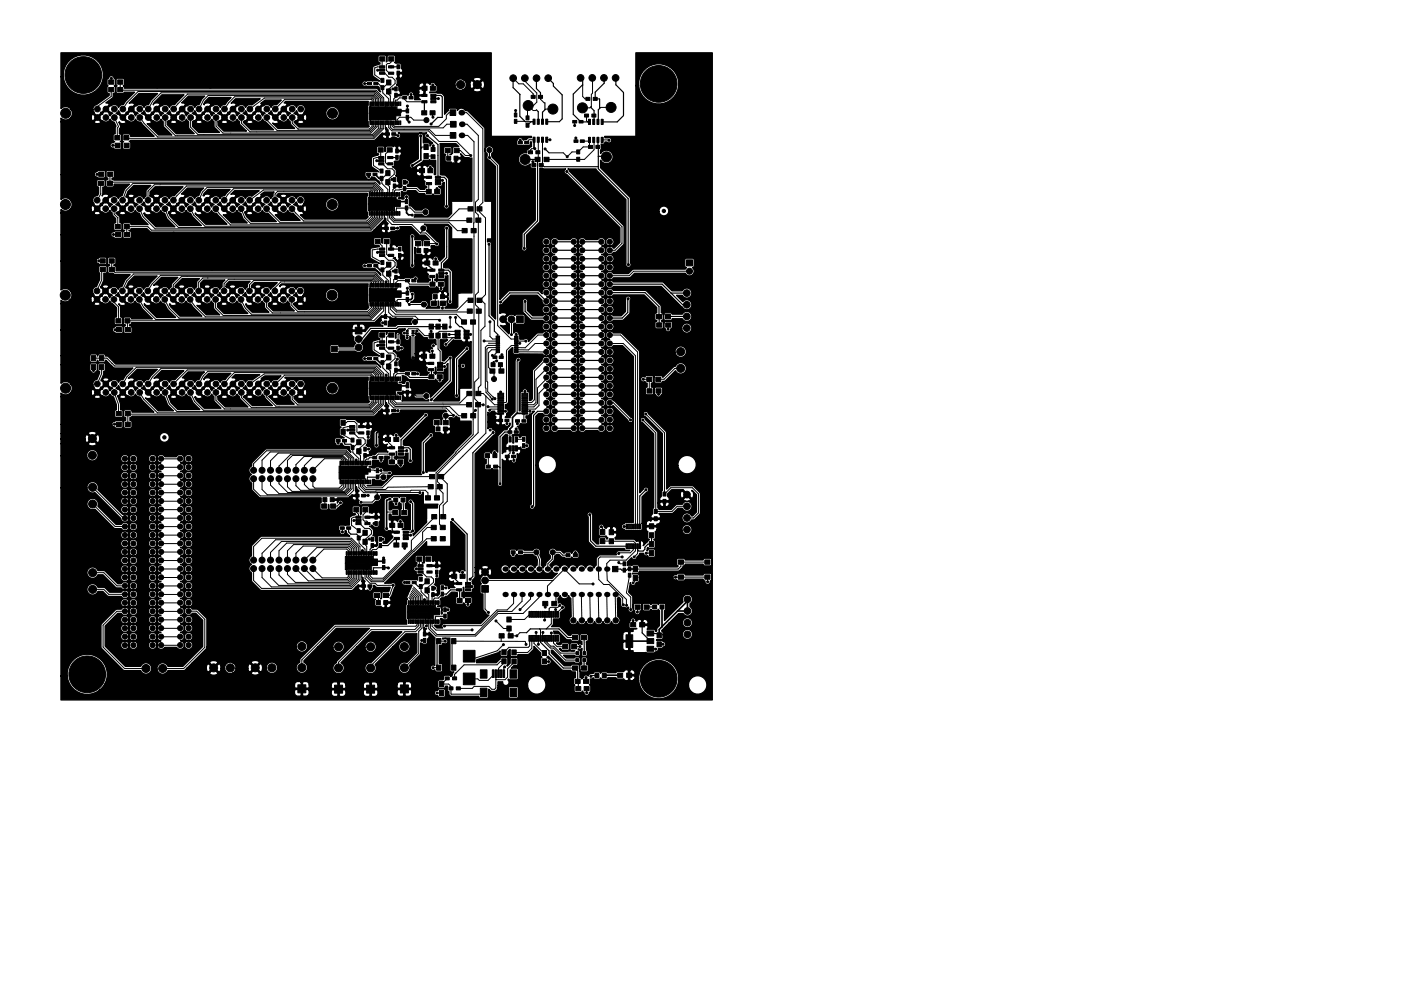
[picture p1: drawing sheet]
<svg xmlns="http://www.w3.org/2000/svg" width="420mm" height="297mm" viewBox="0 0 420 297" stroke-linecap="round" stroke-linejoin="round" font-family="sans-serif">
<g fill="#000" stroke="#000" stroke-width=".3">
<path d="M113.9 17h1.5v1.3h-1.5zM116.6 17h1.5v1.3h-1.5zM32.6 23.9h1.5v1.3h-1.5zM32.6 26.2h1.5v1.3h-1.5zM35.3 23.9h1.5v1.3h-1.5zM35.3 26.2h1.5v1.3h-1.5zM110.2 24.7h1.2v.7h-1.2zM110.7 34h2.8v2h-2.8zM110.7 32h2.8v2h-2.8zM110.9 30.5h.3v1.1h-.3zM110.9 36.2h.3v1.1h-.3zM111.4 30.5h.3v1.1h-.3z"/>
<path d="M111.4 36.2h.3v1.1h-.3zM111.9 30.5h.3v1.1h-.3zM111.9 36.2h.3v1.1h-.3zM112.1 24.7h1.2v.7h-1.2zM112.4 30.5h.3v1.1h-.3zM112.4 36.2h.3v1.1h-.3zM112.9 30.5h.3v1.1h-.3zM112.9 36.2h.3v1.1h-.3zM113.4 30.5h.3v1.1h-.3zM113.4 36.2h.3v1.1h-.3zM113.4 34h4v2h-4zM113.4 32h4v2h-4z"/>
<path d="M113.8 19.7h1.6v.7h-1.6zM113.8 20.7h1.6v.6h-1.6zM113.8 21.6h1.6v.7h-1.6zM113.9 30.5h.3v1.1h-.3zM113.9 36.2h.3v1.1h-.3zM114.4 30.5h.3v1.1h-.3zM114.4 36.2h.3v1.1h-.3zM114.9 30.5h.3v1.1h-.3zM114.9 36.2h.3v1.1h-.3zM114.2 25.7h.9v1.2h-.9zM114.2 23.5h.9v1.2h-.9zM115.4 30.5h.3v1.1h-.3z"/>
<path d="M115.4 36.2h.3v1.1h-.3zM115.9 30.5h.3v1.1h-.3zM115.9 36.2h.3v1.1h-.3zM115.9 24h1.3v1.5h-1.3zM115.9 26.7h1.3v1.5h-1.3zM116.4 30.5h.3v1.1h-.3zM116.4 36.2h.3v1.1h-.3zM116.5 21.6h1.6v.7h-1.6zM116.5 19.7h1.6v.7h-1.6zM116.9 30.5h.3v1.1h-.3zM116.9 36.2h.3v1.1h-.3zM117.4 32h1.5v2h-1.5z"/>
<path d="M117.4 33.8h1.3v2h-1.3zM117.4 30.5h.3v1.1h-.3zM117.4 36.2h.3v1.1h-.3zM117.9 30.5h.3v1.1h-.3zM117.9 36.2h.3v1.1h-.3zM118.4 26h.7v1.2h-.7zM118.4 27.9h.7v1.2h-.7zM118.4 30.5h.3v1.1h-.3zM118.4 36.2h.3v1.1h-.3zM118.6 33.7h1.5v1h-1.5zM118.8 32.7h1.5v1h-1.5zM118.9 30.5h.3v1.1h-.3z"/>
<path d="M118.9 36.2h.3v1.1h-.3zM119.4 30.5h.3v1.1h-.3zM119.4 36.2h.3v1.1h-.3zM119.1 21.3h.7v1.2h-.7zM119.1 19.4h.7v1.2h-.7zM119.9 30.5h.3v1.1h-.3zM119.9 36.2h.3v1.1h-.3zM120.8 28.9h1.2v.8h-1.2zM121.8 34.6h.7v1.1h-.7zM121.8 32.7h.7v1.1h-.7zM122.7 28.9h1.2v.8h-1.2zM126.5 33.2h1.5v1.2h-1.5z"/>
<path d="M126.6 25.8h1.5v1.3h-1.5zM126.5 28.3h1.6v.6h-1.6zM126.5 30.2h1.6v.6h-1.6zM129 33.2h1.5v1.2h-1.5zM129.1 25.8h1.5v1.3h-1.5zM129.2 30.2h1.6v.6h-1.6zM129.2 29.2h1.6v.7h-1.6zM129.2 28.3h1.6v.6h-1.6zM135 32.9h1.7v1.7h-1.7zM135.1 36.4h1.7v1.7h-1.7zM154.3 35.8h.7v1.2h-.7zM154.3 33.9h.7v1.2h-.7z"/>
<path d="M157.8 36.9h.8v1.2h-.8zM157.8 34.7h.8v1.2h-.8zM159.3 28.6h1.2v.9h-1.2zM159.9 35.7h.6v1.6h-.6zM161.5 28.6h1.2v.9h-1.2zM161.1 35.7h.6v1.6h-.6zM162.4 35.7h.6v1.6h-.6zM163.7 35.7h.6v1.6h-.6zM171.8 36.1h1.2v.8h-1.2zM173.7 36.1h1.2v.8h-1.2zM175.3 34.2h1.2v.9h-1.2zM175.7 29.2h1.2v.9h-1.2z"/>
<path d="M176.5 35.8h.6v1.5h-.6zM177.5 34.2h1.2v.9h-1.2zM177.9 29.2h1.2v.9h-1.2zM177.8 35.8h.6v1.5h-.6zM179 35.8h.6v1.5h-.6zM180.3 35.8h.6v1.5h-.6zM29.6 51.6h1.5v1.3h-1.5zM29.5 54.3h1.5v1.3h-1.5zM32.3 51.6h1.5v1.3h-1.5zM32.2 54.3h1.5v1.3h-1.5zM34.4 40.6h1.5v1.3h-1.5zM34.5 42.9h1.5v1.3h-1.5z"/>
<path d="M37.1 40.6h1.5v1.3h-1.5zM37.2 42.9h1.5v1.3h-1.5zM110 51.9h1.2v.7h-1.2zM110.4 59.2h2.8v2h-2.8zM110.7 57.7h.3v1.1h-.3zM111.2 57.7h.3v1.1h-.3zM111.7 57.7h.3v1.1h-.3zM111.9 51.9h1.2v.7h-1.2zM112.2 57.7h.3v1.1h-.3zM112.7 57.7h.3v1.1h-.3zM113.2 57.7h.3v1.1h-.3zM113.2 59.2h4v2h-4z"/>
<path d="M113.4 44.3h1.5v1.3h-1.5zM113.6 46.9h1.5v.6h-1.5zM113.6 47.8h1.5v.7h-1.5zM113.6 48.8h1.5v.6h-1.5zM113.7 57.7h.3v1.1h-.3zM114.2 57.7h.3v1.1h-.3zM114.7 57.7h.3v1.1h-.3zM114 52.9h.9v1.2h-.9zM114 50.7h.9v1.2h-.9zM115.2 57.7h.3v1.1h-.3zM115.6 39.8h1.2v.7h-1.2zM115.7 57.7h.3v1.1h-.3z"/>
<path d="M115.7 51.1h1.3v1.5h-1.3zM115.7 53.8h1.3v1.5h-1.3zM116.1 44.3h1.5v1.3h-1.5zM116.2 57.7h.3v1.1h-.3zM116.3 48.8h1.5v.6h-1.5zM116.3 46.9h1.5v.6h-1.5zM116.7 57.7h.3v1.1h-.3zM117.1 59.2h1.5v2h-1.5zM117.2 57.7h.3v1.1h-.3zM117.5 39.8h1.2v.7h-1.2zM117.7 57.7h.3v1.1h-.3zM117.9 53.2h.8v1.2h-.8z"/>
<path d="M117.9 55.1h.8v1.2h-.8zM118.2 57.7h.3v1.1h-.3zM118.6 59.9h1.5v1h-1.5zM118.7 57.7h.3v1.1h-.3zM118.7 44.7h.7v1.2h-.7zM118.7 46.6h.7v1.2h-.7zM119.2 57.7h.3v1.1h-.3zM119.7 57.7h.3v1.1h-.3zM121 54h.7v1.2h-.7zM121 55.9h.7v1.2h-.7zM125.8 50.5h1.5v1.3h-1.5zM127.1 43.3h1.3v1.5h-1.3z"/>
<path d="M127.1 46h1.3v1.5h-1.3zM127.8 56.8h1.5v1.2h-1.5zM128.3 50.5h1.5v1.3h-1.5zM127.9 52.8h1.5v.7h-1.5zM127.9 54.7h1.5v.7h-1.5zM130.3 56.8h1.5v1.2h-1.5zM129.3 46.4h1.2v1.2h-1.2zM129.3 44.2h1.2v1.2h-1.2zM130.6 54.7h1.5v.7h-1.5zM130.6 53.8h1.5v.6h-1.5zM130.6 52.8h1.5v.7h-1.5zM133.5 44.5h1.5v1.3h-1.5z"/>
<path d="M134 46.8h1.2v1.2h-1.2zM136.2 44.5h1.5v1.3h-1.5zM135 39.7h1.7v1.7h-1.7zM136.2 46.8h1.2v1.2h-1.2zM155.4 42.4h1.2v.7h-1.2zM157.3 42.4h1.2v.7h-1.2zM158.5 45.2h1.2v.9h-1.2zM159.5 49h1.2v.9h-1.2zM159.9 41.1h.6v1.6h-.6zM160.7 45.2h1.2v.9h-1.2zM161.7 49h1.2v.9h-1.2zM161.1 41.1h.6v1.6h-.6z"/>
<path d="M160.5 47.1h1.5v1.3h-1.5zM162.4 41.1h.6v1.6h-.6zM163.7 41.1h.6v1.6h-.6zM163.2 47.1h1.5v1.3h-1.5zM172.1 41.9h1.2v.8h-1.2zM173 44.9h.9v1.2h-.9zM173 47.1h.9v1.2h-.9zM174 41.9h1.2v.8h-1.2zM176.5 43.6h1.2v.9h-1.2zM176.5 41.2h.6v1.5h-.6zM177.8 41.2h.6v1.5h-.6zM178.7 43.6h1.2v.9h-1.2z"/>
<path d="M179 41.2h.6v1.5h-.6zM180.3 41.2h.6v1.5h-.6zM30.1 77.6h1.5v1.3h-1.5zM32.8 77.6h1.5v1.3h-1.5zM34.6 67.3h1.5v1.3h-1.5zM34.7 69.7h1.5v1.3h-1.5zM37.3 67.3h1.5v1.3h-1.5zM37.4 69.7h1.5v1.3h-1.5zM110.4 61.1h2.8v2h-2.8zM110.7 63.4h.3v1.1h-.3zM111.2 63.4h.3v1.1h-.3zM111.7 63.4h.3v1.1h-.3z"/>
<path d="M112.2 63.4h.3v1.1h-.3zM112.5 71.7h1.5v1.3h-1.5zM112.7 63.4h.3v1.1h-.3zM113.2 63.4h.3v1.1h-.3zM113.2 61.1h4v2h-4zM113.7 63.4h.3v1.1h-.3zM113.8 74.3h1.6v.7h-1.6zM113.8 75.3h1.6v.6h-1.6zM113.8 76.2h1.6v.7h-1.6zM114.2 63.4h.3v1.1h-.3zM114.7 63.4h.3v1.1h-.3zM114.2 78.1h.9v1.2h-.9z"/>
<path d="M115.2 63.4h.3v1.1h-.3zM115.2 71.7h1.5v1.3h-1.5zM115.3 68.1h1.2v.7h-1.2zM115.7 63.4h.3v1.1h-.3zM115.9 78.6h1.3v1.5h-1.3zM116.2 63.4h.3v1.1h-.3zM116.5 76.2h1.6v.7h-1.6zM116.5 74.3h1.6v.7h-1.6zM116.6 61.1h1.5v2h-1.5zM116.7 63.4h.3v1.1h-.3zM117.2 68.1h1.2v.7h-1.2zM117.2 63.4h.3v1.1h-.3z"/>
<path d="M117.7 63.4h.3v1.1h-.3zM118.1 60.9h2v1h-2zM118.2 63.4h.3v1.1h-.3zM118.7 63.4h.3v1.1h-.3zM119.2 63.4h.3v1.1h-.3zM119.7 63.4h.3v1.1h-.3zM119.5 76h.8v1.2h-.8zM119.5 74.1h.8v1.2h-.8zM121.5 61.7h.8v1.2h-.8zM121.5 59.8h.8v1.2h-.8zM124.6 72.4h1.5v1.3h-1.5zM125 74.5h1.2v1.2h-1.2z"/>
<path d="M127.3 72.4h1.5v1.3h-1.5zM127.4 78.2h1.5v1.3h-1.5zM127.2 74.5h1.2v1.2h-1.2zM129.9 78.2h1.5v1.3h-1.5zM138.6 68.5h1.5v1.3h-1.5zM140 65.3h1.5v1.3h-1.5zM140.3 62h1.6v1.3h-1.6zM141.3 68.5h1.5v1.3h-1.5zM142.7 65.3h1.5v1.3h-1.5zM143 62h1.5v1.3h-1.5zM205.9 77.9h1.8v1.8h-1.8zM30.1 80.1h1.5v1.3h-1.5z"/>
<path d="M32.8 80.1h1.5v1.3h-1.5zM34.8 95.5h1.5v1.3h-1.5zM34.9 98.2h1.5v1.3h-1.5zM37.5 95.5h1.5v1.3h-1.5zM37.6 98.2h1.5v1.3h-1.5zM106.5 98.1h2v2h-2zM110.2 79.3h1.2v.7h-1.2zM110.7 88.4h2.8v2h-2.8zM110.7 86.4h2.8v2h-2.8zM110.9 85h.3v1.1h-.3zM110.9 90.7h.3v1.1h-.3zM111.4 85h.3v1.1h-.3z"/>
<path d="M111.4 90.7h.3v1.1h-.3zM111.9 85h.3v1.1h-.3zM111.9 90.7h.3v1.1h-.3zM112.1 79.3h1.2v.7h-1.2zM112.4 85h.3v1.1h-.3zM112.4 90.7h.3v1.1h-.3zM112.9 85h.3v1.1h-.3zM112.9 90.7h.3v1.1h-.3zM113.4 85h.3v1.1h-.3zM113.4 90.7h.3v1.1h-.3zM113.4 88.4h4v2h-4zM113.4 86.4h4v2h-4z"/>
<path d="M113.9 85h.3v1.1h-.3zM113.9 90.7h.3v1.1h-.3zM114.4 85h.3v1.1h-.3zM114.4 90.7h.3v1.1h-.3zM114.9 85h.3v1.1h-.3zM114.9 90.7h.3v1.1h-.3zM114.2 80.3h.9v1.2h-.9zM115.2 94.3h.8v1.2h-.8zM115.2 96.2h.8v1.2h-.8zM115.4 85h.3v1.1h-.3zM115.4 90.7h.3v1.1h-.3zM115.9 85h.3v1.1h-.3z"/>
<path d="M115.9 90.7h.3v1.1h-.3zM115.9 81.3h1.3v1.5h-1.3zM116.4 85h.3v1.1h-.3zM116.4 90.7h.3v1.1h-.3zM116.9 88.4h1.5v2h-1.5zM116.9 85h.3v1.1h-.3zM116.9 90.7h.3v1.1h-.3zM117.4 86.4h1.5v2h-1.5zM117.4 85h.3v1.1h-.3zM117.4 90.7h.3v1.1h-.3zM117.9 85h.3v1.1h-.3zM117.9 90.7h.3v1.1h-.3z"/>
<path d="M118.3 88.1h2v1h-2zM118.4 80.7h.7v1.2h-.7zM118.4 82.6h.7v1.2h-.7zM118.4 85h.3v1.1h-.3zM118.4 90.7h.3v1.1h-.3zM118.8 87.2h1.5v1h-1.5zM118.9 85h.3v1.1h-.3zM118.9 90.7h.3v1.1h-.3zM119.4 85h.3v1.1h-.3zM119.4 90.7h.3v1.1h-.3zM119.9 85h.3v1.1h-.3zM119.9 90.7h.3v1.1h-.3z"/>
<path d="M121.8 99.1h.7v.2h-.7zM121.8 99.7h.7v.3h-.7zM121.8 89.2h.7v1.2h-.7zM121.8 87.3h.7v1.2h-.7zM121.6 83.7h1.2v.8h-1.2zM123.5 99.1h.7v.2h-.7zM123.5 99.7h.7v.3h-.7zM123.5 83.7h1.2v.8h-1.2zM128.7 97.1h1.3v1.5h-1.3zM128.7 99.8h1.3v1.5h-1.3zM129 84.6h1.5v1.2h-1.5zM129.4 90.3h1.5v1.3h-1.5z"/>
<path d="M128.9 80.7h1.5v.6h-1.5zM128.9 82.6h1.5v.6h-1.5zM130.7 97.1h1.3v1.5h-1.3zM130.7 99.8h1.3v1.5h-1.3zM129.9 88.3h1.2v1.2h-1.2zM131.5 84.6h1.5v1.2h-1.5zM132.1 90.3h1.5v1.3h-1.5zM132.8 97.1h1.3v1.5h-1.3zM132.8 99.8h1.3v1.5h-1.3zM131.6 82.6h1.5v.6h-1.5zM131.6 81.6h1.5v.7h-1.5zM131.6 80.7h1.5v.6h-1.5z"/>
<path d="M132.1 88.3h1.2v1.2h-1.2zM136.5 99h1.5v.6h-1.5zM136.5 99.9h1.5v.7h-1.5zM138.4 95.9h1.5v1.3h-1.5zM140.1 92.6h1.5v1.3h-1.5zM140.3 89.4h1.6v1.3h-1.6zM139.2 99.9h1.5v.7h-1.5zM139.2 99h1.5v.6h-1.5zM141.1 95.9h1.5v1.3h-1.5zM142.8 92.6h1.5v1.3h-1.5zM143 89.4h1.5v1.3h-1.5zM154.9 94.7h2v2h-2z"/>
<path d="M196.9 94.3h1.5v1.3h-1.5zM196.9 96.8h1.5v1.3h-1.5zM199.6 94.3h1.5v1.3h-1.5zM199.6 96.8h1.5v1.3h-1.5zM27.4 109.3h1.3v1.5h-1.3zM27.4 106.6h1.3v1.5h-1.3zM29.8 106.6h1.3v1.5h-1.3zM29.8 109.3h1.3v1.5h-1.3zM99.5 103.8h1.7v1.7h-1.7zM110.2 107.1h1.2v.8h-1.2zM110.7 116.4h2.8v2h-2.8zM110.7 114.4h2.8v2h-2.8z"/>
<path d="M110.9 113h.3v1.1h-.3zM110.9 118.7h.3v1.1h-.3zM111.4 113h.3v1.1h-.3zM111.4 118.7h.3v1.1h-.3zM111.9 113h.3v1.1h-.3zM111.9 118.7h.3v1.1h-.3zM112.1 107.1h1.2v.8h-1.2zM112.4 113h.3v1.1h-.3zM112.4 118.7h.3v1.1h-.3zM112.9 113h.3v1.1h-.3zM112.9 118.7h.3v1.1h-.3zM113.4 113h.3v1.1h-.3z"/>
<path d="M113.4 118.7h.3v1.1h-.3zM113.4 116.4h4v2h-4zM113.4 114.4h4v2h-4zM113.8 102.1h1.6v.7h-1.6zM113.8 103.1h1.6v.6h-1.6zM113.8 104h1.6v.7h-1.6zM113.9 99.8h1.5v1.3h-1.5zM113.9 113h.3v1.1h-.3zM113.9 118.7h.3v1.1h-.3zM114.4 113h.3v1.1h-.3zM114.4 118.7h.3v1.1h-.3zM114.9 113h.3v1.1h-.3z"/>
<path d="M114.9 118.7h.3v1.1h-.3zM114.2 108.1h.9v1.2h-.9zM114.2 105.9h.9v1.2h-.9zM115.4 113h.3v1.1h-.3zM115.4 118.7h.3v1.1h-.3zM115.9 113h.3v1.1h-.3zM115.9 118.7h.3v1.1h-.3zM115.9 106.4h1.3v1.5h-1.3zM115.9 109.1h1.3v1.5h-1.3zM116.4 113h.3v1.1h-.3zM116.4 118.7h.3v1.1h-.3zM116.5 104h1.6v.7h-1.6z"/>
<path d="M116.5 102.1h1.6v.7h-1.6zM116.6 99.8h1.5v1.3h-1.5zM116.9 116.4h1.5v2h-1.5zM116.9 113h.3v1.1h-.3zM116.9 118.7h.3v1.1h-.3zM117.4 114.4h1.5v2h-1.5zM117.4 113h.3v1.1h-.3zM117.4 118.7h.3v1.1h-.3zM117.9 113h.3v1.1h-.3zM117.9 118.7h.3v1.1h-.3zM118.3 116.1h2v1h-2zM118.4 108.5h.7v1.2h-.7z"/>
<path d="M118.4 110.4h.7v1.2h-.7zM118.4 113h.3v1.1h-.3zM118.4 118.7h.3v1.1h-.3zM118.8 115.2h1.5v1h-1.5zM118.9 113h.3v1.1h-.3zM118.9 118.7h.3v1.1h-.3zM119.4 113h.3v1.1h-.3zM119.4 118.7h.3v1.1h-.3zM119 103.8h.8v1.2h-.8zM119 101.9h.8v1.2h-.8zM119.9 113h.3v1.1h-.3zM119.9 118.7h.3v1.1h-.3z"/>
<path d="M121.8 100.4h.7v.2h-.7zM121.8 117h.7v1.2h-.7zM121.8 115.1h.7v1.2h-.7zM121.6 111.6h1.2v.8h-1.2zM123.5 100.4h.7v.2h-.7zM123.5 111.6h1.2v.8h-1.2zM126.4 106.1h1.5v1.3h-1.5zM128.6 112.3h1.5v1.3h-1.5zM128.9 106.1h1.5v1.3h-1.5zM128.5 108.6h1.6v.6h-1.6zM128.5 110.5h1.6v.6h-1.6zM131.1 112.3h1.5v1.3h-1.5z"/>
<path d="M131.2 110.5h1.6v.6h-1.6zM131.2 109.5h1.6v.7h-1.6zM131.2 108.6h1.6v.6h-1.6zM136.5 100.9h1.5v.6h-1.5zM140 117.3h1.5v1.3h-1.5zM139.2 100.9h1.5v.6h-1.5zM142.7 117.3h1.5v1.3h-1.5zM146.9 110.6h1.5v1.3h-1.5zM147.3 108.7h1.2v1.2h-1.2zM147.8 106.7h1.2v.7h-1.2zM149.5 108.7h1.2v1.2h-1.2zM149.6 110.6h1.5v1.3h-1.5z"/>
<path d="M148.8 100.7h1v.5h-1zM148.8 101.4h1v.4h-1zM148.8 102h1v.5h-1zM148.8 102.7h1v.4h-1zM148.8 103.3h1v.5h-1zM148.8 104h1v.4h-1zM148.8 104.6h1v.5h-1zM148.8 105.3h1v.4h-1zM149.7 106.7h1.2v.7h-1.2zM149.3 117.8h1.7v.5h-1.7zM149.3 118.5h1.7v.4h-1.7zM149.3 119.1h1.7v.5h-1.7z"/>
<path d="M149.3 119.8h1.7v.4h-1.7zM154.3 105.3h1.1v.4h-1.1zM154.3 104.6h1.1v.5h-1.1zM154.3 104h1.1v.4h-1.1zM154.3 103.3h1.1v.5h-1.1zM154.3 102.7h1.1v.4h-1.1zM154.3 102h1.1v.5h-1.1zM154.3 101.4h1.1v.4h-1.1zM154.3 100.7h1.1v.5h-1.1zM156.5 119.8h1.7v.4h-1.7zM156.5 119.1h1.7v.5h-1.7zM156.5 118.5h1.7v.4h-1.7z"/>
<path d="M156.5 117.8h1.7v.5h-1.7zM194 113h1.5v1.3h-1.5zM194 116.5h1.5v1.3h-1.5zM196.7 113h1.5v1.3h-1.5zM196.7 116.5h1.5v1.3h-1.5zM34.9 123.3h1.5v1.3h-1.5zM34.9 126.5h1.5v1.3h-1.5zM37.6 123.3h1.5v1.3h-1.5zM37.6 126.5h1.5v1.3h-1.5zM100.8 131.7h1.2v.8h-1.2zM101.7 139.6h2.8v2h-2.8zM101.9 138.2h.3v1.1h-.3z"/>
<path d="M102.4 138.2h.3v1.1h-.3zM102.7 131.7h1.2v.8h-1.2zM102.9 138.2h.3v1.1h-.3zM103.4 138.2h.3v1.1h-.3zM102.2 128.7h1.3v1.5h-1.3zM102.2 126h1.3v1.5h-1.3zM103.9 138.2h.3v1.1h-.3zM104.4 138.2h.3v1.1h-.3zM104.5 139.6h4v2h-4zM104.9 127.5h1.5v.7h-1.5zM104.9 128.5h1.5v.6h-1.5zM104.9 129.4h1.5v.7h-1.5z"/>
<path d="M104.9 138.2h.3v1.1h-.3zM105.4 138.2h.3v1.1h-.3zM105.9 138.2h.3v1.1h-.3zM105.3 133.5h.9v1.2h-.9zM105.3 131.3h.9v1.2h-.9zM106.4 138.2h.3v1.1h-.3zM106.9 138.2h.3v1.1h-.3zM107 131.8h1.3v1.5h-1.3zM107 134.5h1.3v1.5h-1.3zM107.4 138.2h.3v1.1h-.3zM107.6 129.4h1.5v.7h-1.5zM107.6 127.5h1.5v.7h-1.5z"/>
<path d="M107.9 138.2h.3v1.1h-.3zM108.4 139.6h1.5v2h-1.5zM108.4 138.2h.3v1.1h-.3zM108.9 138.2h.3v1.1h-.3zM109.1 134h.7v1.2h-.7zM109.1 135.9h.7v1.2h-.7zM109.4 138.2h.3v1.1h-.3zM109.9 138.2h.3v1.1h-.3zM110.4 138.2h.3v1.1h-.3zM110 129.2h.7v1.2h-.7zM110 127.3h.7v1.2h-.7zM110.9 138.2h.3v1.1h-.3z"/>
<path d="M111.8 136.8h1.2v.8h-1.2zM113.7 136.8h1.2v.8h-1.2zM115.5 122.7h1.2v.8h-1.2zM115.6 131.1h1.5v1.2h-1.5zM116.8 137.8h1.5v1.3h-1.5zM117.4 122.7h1.2v.8h-1.2zM118.1 131.1h1.5v1.2h-1.5zM116.8 133.9h1.6v.6h-1.6zM116.8 135.8h1.6v.6h-1.6zM119.3 137.8h1.5v1.3h-1.5zM119.5 135.8h1.6v.6h-1.6zM119.5 134.8h1.6v.7h-1.6z"/>
<path d="M119.5 133.9h1.6v.6h-1.6zM130.2 126h1.5v1.3h-1.5zM130.8 128h1.2v1.2h-1.2zM132.9 126h1.5v1.3h-1.5zM133 128h1.2v1.2h-1.2zM138.5 124h1.5v1.3h-1.5zM139.9 120.7h1.5v1.3h-1.5zM141.2 124h1.5v1.3h-1.5zM142.6 120.7h1.5v1.3h-1.5zM145.6 136h1.2v1.2h-1.2zM145.8 139.4h1.2v.9h-1.2zM147.8 136h1.2v1.2h-1.2z"/>
<path d="M148 139.4h1.2v.9h-1.2zM149.5 125.6h1.2v.8h-1.2zM149.3 120.4h1.7v.5h-1.7zM149.3 121.1h1.7v.4h-1.7zM149.3 121.7h1.7v.5h-1.7zM149.3 122.4h1.7v.4h-1.7zM149.3 123h1.7v.5h-1.7zM149.3 123.7h1.7v.4h-1.7zM151.4 125.6h1.2v.8h-1.2zM151.5 136.4h1.2v.8h-1.2zM152.6 133.6h.7v1.6h-.7zM152.6 130.9h.7v1.6h-.7z"/>
<path d="M152.3 129.1h1.2v.8h-1.2zM153.6 133.6h.6v1.6h-.6zM154.6 125.8h1.2v.7h-1.2zM153.4 136.4h1.2v.8h-1.2zM154.5 133.6h.7v1.6h-.7zM154.5 130.9h.7v1.6h-.7zM154.2 129.1h1.2v.8h-1.2zM156.5 125.8h1.2v.7h-1.2zM156.7 133h.7v1.2h-.7zM156.7 131.1h.7v1.2h-.7zM156.5 123.7h1.7v.4h-1.7zM156.5 123h1.7v.5h-1.7z"/>
<path d="M156.5 122.4h1.7v.4h-1.7zM156.5 121.7h1.7v.5h-1.7zM156.5 121.1h1.7v.4h-1.7zM156.5 120.4h1.7v.5h-1.7zM96.5 151h1.5v1.3h-1.5zM96.8 149.2h1.2v1.2h-1.2zM99.2 151h1.5v1.3h-1.5zM99 149.2h1.2v1.2h-1.2zM101.7 141.6h2.8v2h-2.8zM101.9 143.9h.3v1.1h-.3zM102.1 157.9h1.2v.8h-1.2zM102.4 143.9h.3v1.1h-.3z"/>
<path d="M102.9 143.9h.3v1.1h-.3zM103.4 143.9h.3v1.1h-.3zM103.9 143.9h.3v1.1h-.3zM104 157.9h1.2v.8h-1.2zM104.4 143.9h.3v1.1h-.3zM104.5 141.6h4v2h-4zM104.9 143.9h.3v1.1h-.3zM105.4 143.9h.3v1.1h-.3zM105.9 143.9h.3v1.1h-.3zM106.1 152.1h1.5v1.3h-1.5zM106.4 143.9h.3v1.1h-.3zM106.5 148.2h1.2v.8h-1.2z"/>
<path d="M106.7 154.7h1.6v.6h-1.6zM106.7 155.6h1.6v.7h-1.6zM106.7 156.6h1.6v.6h-1.6zM106.9 143.9h.3v1.1h-.3zM107.4 143.9h.3v1.1h-.3zM107.9 141.6h1.5v2h-1.5zM107.9 143.9h.3v1.1h-.3zM107.1 158.5h.9v1.2h-.9zM108.4 148.2h1.2v.8h-1.2zM108.4 143.9h.3v1.1h-.3zM108.8 152.1h1.5v1.3h-1.5zM108.8 159h1.3v1.5h-1.3z"/>
<path d="M108.9 143.9h.3v1.1h-.3zM109.4 141.6h1v.5h-1zM109.4 156.6h1.6v.6h-1.6zM109.4 154.7h1.6v.6h-1.6zM109.4 143.9h.3v1.1h-.3zM109.6 140.5h1.5v1h-1.5zM109.9 143.9h.3v1.1h-.3zM110.4 143.9h.3v1.1h-.3zM110.9 143.9h.3v1.1h-.3zM112.4 156.3h.8v1.2h-.8zM112.4 154.4h.8v1.2h-.8zM112.8 142.4h.8v1.2h-.8z"/>
<path d="M112.8 140.5h.8v1.2h-.8zM116.9 156.8h1.5v1.3h-1.5zM117.8 153h1.5v1.3h-1.5zM118.1 149.3h1.2v1.2h-1.2zM119.4 156.8h1.5v1.3h-1.5zM118.2 159.2h1.6v.6h-1.6zM120.5 153h1.5v1.3h-1.5zM120.3 149.3h1.2v1.2h-1.2zM120.9 159.2h1.6v.6h-1.6zM127.6 148.6h1.5v1.3h-1.5zM128.4 145.2h1.5v1.3h-1.5zM129.3 157.5h1.5v1.3h-1.5z"/>
<path d="M130.3 148.6h1.5v1.3h-1.5zM128.8 142.2h1.5v1.3h-1.5zM129.5 154.2h1.5v1.3h-1.5zM131.1 145.2h1.5v1.3h-1.5zM132 157.5h1.5v1.3h-1.5zM131.5 142.2h1.5v1.3h-1.5zM132.2 154.2h1.5v1.3h-1.5zM182.7 158.8h1.3v1.5h-1.3zM187.7 157.1h.5v1.4h-.5zM188.4 157.1h.4v1.4h-.4zM189 157.1h.5v1.4h-.5zM189.7 157.1h.4v1.4h-.4z"/>
<path d="M190.3 157.1h.5v1.4h-.5zM191 157.1h.4v1.4h-.4zM191.6 157.1h.5v1.4h-.5zM194.7 157h1.3v1.5h-1.3zM194.7 159.7h1.3v1.5h-1.3zM196.2 154.9h.9v1.2h-.9zM196.2 152.7h.9v1.2h-.9zM198.8 149.7h.9v1.2h-.9zM198.8 147.5h.9v1.2h-.9zM103.6 168.8h2.8v2h-2.8zM103.6 166.8h2.8v2h-2.8zM103.8 165.4h.3v1.1h-.3z"/>
<path d="M103.8 171.1h.3v1.1h-.3zM104.3 165.4h.3v1.1h-.3zM104.3 171.1h.3v1.1h-.3zM104.8 165.4h.3v1.1h-.3zM104.8 171.1h.3v1.1h-.3zM105.3 165.4h.3v1.1h-.3zM105.3 171.1h.3v1.1h-.3zM105.8 165.4h.3v1.1h-.3zM105.8 171.1h.3v1.1h-.3zM106.3 165.4h.3v1.1h-.3zM106.3 171.1h.3v1.1h-.3zM106.3 168.8h4v2h-4z"/>
<path d="M106.3 166.8h4v2h-4zM106.8 165.4h.3v1.1h-.3zM106.8 171.1h.3v1.1h-.3zM107.3 165.4h.3v1.1h-.3zM107.3 171.1h.3v1.1h-.3zM107.8 165.4h.3v1.1h-.3zM107.8 171.1h.3v1.1h-.3zM107.1 160.7h.9v1.2h-.9zM108.3 165.4h.3v1.1h-.3zM108.3 171.1h.3v1.1h-.3zM108.4 175.3h1.2v.7h-1.2zM108.8 165.4h.3v1.1h-.3z"/>
<path d="M108.8 171.1h.3v1.1h-.3zM108.8 161.7h1.3v1.5h-1.3zM109.3 165.4h.3v1.1h-.3zM109.3 171.1h.3v1.1h-.3zM109.7 168.8h1.5v2h-1.5zM109.8 165.4h.3v1.1h-.3zM109.8 171.1h.3v1.1h-.3zM110.2 166.8h1.5v2h-1.5zM110.3 165.4h.3v1.1h-.3zM110.3 171.1h.3v1.1h-.3zM110.3 175.3h1.2v.7h-1.2zM110.8 165.4h.3v1.1h-.3z"/>
<path d="M110.8 171.1h.3v1.1h-.3zM111.2 168.5h2v1h-2zM111.3 161h.7v1.2h-.7zM111.3 162.9h.7v1.2h-.7zM111.3 165.4h.3v1.1h-.3zM111.3 171.1h.3v1.1h-.3zM111.7 167.6h1.5v1h-1.5zM111.8 165.4h.3v1.1h-.3zM111.8 171.1h.3v1.1h-.3zM112.3 165.4h.3v1.1h-.3zM112.3 171.1h.3v1.1h-.3zM112.3 177.8h1.5v1.3h-1.5z"/>
<path d="M112.8 165.4h.3v1.1h-.3zM112.8 171.1h.3v1.1h-.3zM113.7 161h.7v1.2h-.7zM113.7 162.9h.7v1.2h-.7zM115 177.8h1.5v1.3h-1.5zM114.7 169.5h.8v1.2h-.8zM114.7 167.6h.8v1.2h-.8zM118.1 162.7h1.5v1.3h-1.5zM118.2 161.1h1.6v.6h-1.6zM120.6 162.7h1.5v1.3h-1.5zM121.7 174.2h1.2v.8h-1.2zM120.9 161.1h1.6v.6h-1.6z"/>
<path d="M120.9 160.1h1.6v.7h-1.6zM123.6 174.2h1.2v.8h-1.2zM125 166.9h1.5v1.3h-1.5zM125.3 169.2h1.6v.7h-1.6zM125.3 170.2h1.6v.6h-1.6zM125.3 171.1h1.6v.7h-1.6zM125.7 175.2h.9v1.2h-.9zM125.7 173h.9v1.2h-.9zM127.4 173.5h1.3v1.5h-1.3zM127.4 176.2h1.3v1.5h-1.3zM127.7 166.9h1.5v1.3h-1.5zM128 171.1h1.6v.7h-1.6z"/>
<path d="M128 169.2h1.6v.7h-1.6zM129.3 160.8h1.5v1.3h-1.5zM129.5 175.7h.7v1.2h-.7zM129.5 177.6h.7v1.2h-.7zM130.6 170.9h.8v1.2h-.8zM130.6 169h.8v1.2h-.8zM132 160.8h1.5v1.3h-1.5zM132.3 175.6h.7v1.2h-.7zM132.3 177.5h.7v1.2h-.7zM135.5 172.1h1.5v1.3h-1.5zM138 172.1h1.5v1.3h-1.5zM136.9 174.6h1.6v.6h-1.6z"/>
<path d="M136.9 176.5h1.6v.6h-1.6zM139.6 176.5h1.6v.6h-1.6zM139.6 175.5h1.6v.7h-1.6zM139.6 174.6h1.6v.6h-1.6zM144.5 175.5h2v2h-2zM153.3 165.1h1.2v.9h-1.2zM155.5 165.1h1.2v.9h-1.2zM169.7 166h1.2v.9h-1.2zM172 166h1.2v.9h-1.2zM180.1 161.4h1.3v1.5h-1.3zM180.1 158.7h1.3v1.5h-1.3zM182.7 161.5h1.3v1.5h-1.3z"/>
<path d="M183.7 169.8h1.6v1.6h-1.6zM186.8 168.4h.8v1.2h-.8zM186.8 170.3h.8v1.2h-.8zM187.7 163h.5v1.4h-.5zM188.4 163h.4v1.4h-.4zM189 163h.5v1.4h-.5zM188.4 171.8h.8v1.2h-.8zM188.4 169.9h.8v1.2h-.8zM189.7 163h.4v1.4h-.4zM190.3 163h.5v1.4h-.5zM191 163h.4v1.4h-.4zM189.9 172.5h1.3v1.5h-1.3z"/>
<path d="M189.9 169.8h1.3v1.5h-1.3zM191.6 163h.5v1.4h-.5zM194.7 162.3h1.3v1.5h-1.3zM194.7 165h1.3v1.5h-1.3zM203.4 167.8h1.6v1.3h-1.6zM203.4 172.3h1.6v1.3h-1.6zM211.4 167.8h1.5v1.3h-1.5zM211.4 172.3h1.5v1.3h-1.5zM112.9 180h1.2v1.2h-1.2zM115.1 180h1.2v1.2h-1.2zM122.2 183.5h2.8v2h-2.8zM122.2 181.5h2.8v2h-2.8z"/>
<path d="M122.4 180.1h.3v1.1h-.3zM122.4 185.8h.3v1.1h-.3zM122.9 180.1h.3v1.1h-.3zM122.9 185.8h.3v1.1h-.3zM123.4 180.1h.3v1.1h-.3zM123.4 185.8h.3v1.1h-.3zM123.9 180.1h.3v1.1h-.3zM123.9 185.8h.3v1.1h-.3zM124.4 180.1h.3v1.1h-.3zM124.4 185.8h.3v1.1h-.3zM124.9 180.1h.3v1.1h-.3zM124.9 185.8h.3v1.1h-.3z"/>
<path d="M124.9 183.5h4v2h-4zM124.9 181.5h4v2h-4zM125.4 180.1h.3v1.1h-.3zM125.4 185.8h.3v1.1h-.3zM125.9 180.1h.3v1.1h-.3zM125.9 185.8h.3v1.1h-.3zM126.4 180.1h.3v1.1h-.3zM126.4 185.8h.3v1.1h-.3zM126.9 180.1h.3v1.1h-.3zM126.9 185.8h.3v1.1h-.3zM127 189.5h.7v1.2h-.7zM127 191.4h.7v1.2h-.7z"/>
<path d="M127.4 180.1h.3v1.1h-.3zM127.4 185.8h.3v1.1h-.3zM127.9 180.1h.3v1.1h-.3zM127.9 185.8h.3v1.1h-.3zM128.4 183.5h1.5v2h-1.5zM128.4 180.1h.3v1.1h-.3zM128.4 185.8h.3v1.1h-.3zM128.9 181.5h1.5v2h-1.5zM128.9 180.1h.3v1.1h-.3zM128.9 185.8h.3v1.1h-.3zM129.4 180.1h.3v1.1h-.3zM129.4 185.8h.3v1.1h-.3z"/>
<path d="M129.8 183.2h2v1h-2zM129.9 180.1h.3v1.1h-.3zM129.9 185.8h.3v1.1h-.3zM130.3 182.3h1.5v1h-1.5zM130.4 180.1h.3v1.1h-.3zM130.4 185.8h.3v1.1h-.3zM130.9 180.1h.3v1.1h-.3zM130.9 185.8h.3v1.1h-.3zM131.4 180.1h.3v1.1h-.3zM131.4 185.8h.3v1.1h-.3zM130.9 191.4h1.3v1.6h-1.3zM133.1 184.1h.7v1.2h-.7z"/>
<path d="M133.1 182.2h.7v1.2h-.7zM135.4 191.4h1.3v1.6h-1.3zM137.1 179.3h1.5v1.3h-1.5zM139.6 179.3h1.5v1.3h-1.5zM139 194.9h3.5v3.5h-3.5zM149.7 189.9h1.5v1.3h-1.5zM150.5 194.8h1.3v1.5h-1.3zM150.5 197.5h1.3v1.5h-1.3zM152.4 189.9h1.5v1.3h-1.5zM152 187.6h1.3v1.5h-1.3zM152 184.9h1.3v1.5h-1.3zM153.5 194.8h1.3v1.5h-1.3z"/>
<path d="M153.5 197.5h1.3v1.5h-1.3zM158.6 183.3h.5v1.7h-.5zM158.6 190.5h.5v1.7h-.5zM159.3 183.3h.4v1.7h-.4zM159.3 190.5h.4v1.7h-.4zM159.9 183.3h.5v1.7h-.5zM159.9 190.5h.5v1.7h-.5zM160.6 183.3h.4v1.7h-.4zM160.6 190.5h.4v1.7h-.4zM161.2 183.3h.5v1.7h-.5zM161.2 190.5h.5v1.7h-.5zM161.9 183.3h.4v1.7h-.4z"/>
<path d="M161.9 190.5h.4v1.7h-.4zM162.5 183.3h.5v1.7h-.5zM162.5 190.5h.5v1.7h-.5zM162.6 195h1.3v1.5h-1.3zM162.6 197.5h1.3v1.5h-1.3zM163.2 183.3h.4v1.7h-.4zM163.2 190.5h.4v1.7h-.4zM163.8 183.3h.5v1.7h-.5zM163.8 190.5h.5v1.7h-.5zM162.8 180.3h1.5v1.3h-1.5zM164.5 183.3h.4v1.7h-.4zM164.5 190.5h.4v1.7h-.4z"/>
<path d="M165.1 183.3h.5v1.7h-.5zM165.1 190.5h.5v1.7h-.5zM165.8 183.3h.4v1.7h-.4zM165.8 190.5h.4v1.7h-.4zM166.4 183.3h.5v1.7h-.5zM166.4 190.5h.5v1.7h-.5zM165.5 180.3h1.5v1.3h-1.5zM167.1 183.3h.4v1.7h-.4zM167.1 190.5h.4v1.7h-.4zM168.7 193.2h1.5v1.3h-1.5zM171.4 193.2h1.5v1.3h-1.5zM171.7 190.4h1.5v1.3h-1.5z"/>
<path d="M172.7 197.4h.8v.9h-.8zM172.7 195.3h.8v.9h-.8zM174.4 190.4h1.5v1.3h-1.5zM174.8 197.4h.8v.9h-.8zM174.8 195.3h.8v.9h-.8zM187.7 190.3h2v3.8h-2zM190.5 181.3h1.5v1.3h-1.5zM189.1 186.6h1.5v1.3h-1.5zM193.2 181.3h1.5v1.3h-1.5zM191.8 186.6h1.5v1.3h-1.5zM194 191.4h2v1.5h-2zM194 189.1h2v1.5h-2z"/>
<path d="M194 193.7h2v1.5h-2zM195.7 181.3h1.2v1.2h-1.2zM197 189.7h1.3v1.5h-1.3zM197 192.4h1.3v1.5h-1.3zM197.9 181.3h1.2v1.2h-1.2zM89.3 205.3h2.4v2.4h-2.4zM100.3 205.4h2.4v2.4h-2.4zM110 205.4h2.4v2.4h-2.4zM120.1 205.3h2.4v2.4h-2.4zM131.8 204.3h1.3v1.5h-1.3zM131.8 207h1.3v1.5h-1.3zM130.9 199.3h1.3v1.6h-1.3z"/>
<path d="M133.5 202.9h1.2v.9h-1.2zM134.6 205.9h1.2v.9h-1.2zM135.4 199.3h1.3v1.6h-1.3zM135.7 202.9h1.2v.9h-1.2zM136.8 205.9h1.2v.9h-1.2zM139 201.7h3.5v3.5h-3.5zM144.1 200.8h2v2.5h-2zM144.1 206.3h2v2.5h-2zM147.7 200.8h.5v2.3h-.5zM148.5 200.8h.5v2.3h-.5zM149.3 200.8h.5v2.3h-.5zM150.1 200.8h.5v2.3h-.5z"/>
<path d="M150.9 200.8h.5v2.3h-.5zM153 200.8h2v2.5h-2zM153 206.3h2v2.5h-2zM171.7 199.6h1.5v1.3h-1.5zM172.5 203.6h1.5v1.3h-1.5zM172.7 205.8h1.5v1.2h-1.5zM174.4 199.6h1.5v1.3h-1.5zM175 203.6h1.5v1.3h-1.5zM175.2 205.8h1.5v1.2h-1.5zM178.4 201.9h1.2v1.2h-1.2zM180.6 201.9h1.2v1.2h-1.2zM185.2 201.7h1.5v1.3h-1.5z"/>
<path d="M187.9 201.7h1.5v1.3h-1.5z"/>
<circle cx="22.1" cy="19.6" r=".35"/>
<circle cx="25" cy="18.4" r=".35"/>
<circle cx="27.9" cy="19.6" r=".35"/>
<circle cx="19.7" cy="34" r="1.5"/>
<circle cx="20.9" cy="22.5" r=".35"/>
<circle cx="22.1" cy="25.4" r=".35"/>
<circle cx="25" cy="22.5" r="5.5"/>
<circle cx="25" cy="26.6" r=".35"/>
<circle cx="27.9" cy="25.4" r=".35"/>
<circle cx="29.1" cy="22.5" r=".35"/>
<circle cx="29.2" cy="32.7" r=".85"/>
<circle cx="29.2" cy="35.2" r=".85"/>
<circle cx="31.8" cy="32.7" r=".85"/>
<circle cx="31.8" cy="35.2" r=".85"/>
<circle cx="33.4" cy="23.5" r=".3"/>
<circle cx="34.3" cy="35.2" r=".85"/>
<circle cx="34.3" cy="32.7" r=".85"/>
<circle cx="36.8" cy="32.7" r=".85"/>
<circle cx="36.8" cy="35.2" r=".85"/>
<circle cx="39.4" cy="32.7" r=".85"/>
<circle cx="39.4" cy="35.2" r=".85"/>
<circle cx="41.2" cy="25.7" r=".3"/>
<circle cx="41.9" cy="32.7" r=".85"/>
<circle cx="41.9" cy="35.2" r=".85"/>
<circle cx="44.5" cy="32.7" r=".85"/>
<circle cx="44.5" cy="35.2" r=".85"/>
<circle cx="47" cy="32.7" r=".85"/>
<circle cx="47" cy="35.2" r=".85"/>
<circle cx="47.1" cy="26" r=".3"/>
<circle cx="49.5" cy="35.2" r=".85"/>
<circle cx="49.5" cy="32.7" r=".85"/>
<circle cx="52.1" cy="35.2" r=".85"/>
<circle cx="52.1" cy="32.7" r=".85"/>
<circle cx="54.6" cy="32.7" r=".85"/>
<circle cx="54.6" cy="35.2" r=".85"/>
<circle cx="55.2" cy="25.7" r=".3"/>
<circle cx="57.2" cy="32.7" r=".85"/>
<circle cx="57.2" cy="35.2" r=".85"/>
<circle cx="59.7" cy="32.7" r=".85"/>
<circle cx="59.7" cy="35.2" r=".85"/>
<circle cx="62.2" cy="32.7" r=".85"/>
<circle cx="62.2" cy="35.2" r=".85"/>
<circle cx="63" cy="26.1" r=".3"/>
<circle cx="64.8" cy="32.7" r=".85"/>
<circle cx="64.8" cy="35.2" r=".85"/>
<circle cx="67.3" cy="35.2" r=".85"/>
<circle cx="67.3" cy="32.7" r=".85"/>
<circle cx="69.9" cy="35.2" r=".85"/>
<circle cx="69.9" cy="32.7" r=".85"/>
<circle cx="70" cy="25.5" r=".3"/>
<circle cx="72.4" cy="35.2" r=".85"/>
<circle cx="72.4" cy="32.7" r=".85"/>
<circle cx="74.9" cy="32.7" r=".85"/>
<circle cx="74.9" cy="35.2" r=".85"/>
<circle cx="77.5" cy="32.7" r=".85"/>
<circle cx="77.5" cy="35.2" r=".85"/>
<circle cx="77.9" cy="25.9" r=".3"/>
<circle cx="80" cy="32.7" r=".85"/>
<circle cx="80" cy="35.2" r=".85"/>
<circle cx="82.6" cy="35.2" r=".85"/>
<circle cx="82.6" cy="32.7" r=".85"/>
<circle cx="85.1" cy="35.2" r=".85"/>
<circle cx="85.1" cy="32.7" r=".85"/>
<circle cx="85.4" cy="25.3" r=".3"/>
<circle cx="87.6" cy="32.7" r=".85"/>
<circle cx="87.6" cy="35.2" r=".85"/>
<circle cx="90.2" cy="32.7" r=".85"/>
<circle cx="90.2" cy="35.2" r=".85"/>
<circle cx="99.7" cy="34" r="1.5"/>
<circle cx="109.3" cy="25.1" r=".3"/>
<circle cx="113.3" cy="21" r=".3"/>
<circle cx="117.9" cy="26.7" r=".3"/>
<circle cx="119.5" cy="23.3" r=".3"/>
<circle cx="122.2" cy="31.8" r=".3"/>
<circle cx="122.7" cy="36.6" r=".3"/>
<circle cx="123.3" cy="28.3" r=".3"/>
<circle cx="127.9" cy="36" r=".75"/>
<circle cx="129.3" cy="37.2" r=".3"/>
<circle cx="129.8" cy="25.5" r=".3"/>
<circle cx="129.8" cy="35.1" r=".3"/>
<circle cx="131.5" cy="29.6" r=".3"/>
<circle cx="138.1" cy="25.4" r="1.2"/>
<circle cx="143.1" cy="25.4" r="1.2"/>
<circle cx="153.9" cy="23.4" r="1"/>
<circle cx="154.6" cy="33.1" r=".3"/>
<circle cx="157.4" cy="23.4" r="1"/>
<circle cx="158.4" cy="31.6" r="1.5"/>
<circle cx="160.9" cy="23.4" r="1"/>
<circle cx="164.4" cy="23.4" r="1"/>
<circle cx="165.8" cy="32.7" r="1.5"/>
<circle cx="172.3" cy="37.6" r=".3"/>
<circle cx="174.1" cy="23.4" r="1"/>
<circle cx="174.7" cy="32.3" r="1.5"/>
<circle cx="177.6" cy="23.4" r="1"/>
<circle cx="181.1" cy="23.4" r="1"/>
<circle cx="183.3" cy="32.2" r="1.5"/>
<circle cx="184.6" cy="23.4" r="1"/>
<circle cx="193.4" cy="25.1" r=".35"/>
<circle cx="194.6" cy="28.1" r=".35"/>
<circle cx="194.6" cy="22.2" r=".35"/>
<circle cx="197.5" cy="25.1" r="5.5"/>
<circle cx="197.5" cy="21" r=".35"/>
<circle cx="197.5" cy="29.3" r=".35"/>
<circle cx="200.5" cy="28.1" r=".35"/>
<circle cx="200.5" cy="22.2" r=".35"/>
<circle cx="201.7" cy="25.1" r=".35"/>
<circle cx="29.1" cy="52.3" r=".3"/>
<circle cx="33.8" cy="43.6" r=".3"/>
<circle cx="36.8" cy="53" r=".3"/>
<circle cx="42.4" cy="53.3" r=".3"/>
<circle cx="45.1" cy="42.8" r=".3"/>
<circle cx="48" cy="53.2" r=".3"/>
<circle cx="51" cy="42.5" r=".3"/>
<circle cx="54.9" cy="53.3" r=".3"/>
<circle cx="57" cy="42.9" r=".3"/>
<circle cx="59.8" cy="43.2" r=".3"/>
<circle cx="62.2" cy="53.3" r=".3"/>
<circle cx="67.4" cy="42.9" r=".3"/>
<circle cx="69.7" cy="53.1" r=".3"/>
<circle cx="75" cy="42.8" r=".3"/>
<circle cx="77.7" cy="53.5" r=".3"/>
<circle cx="82.7" cy="43.2" r=".3"/>
<circle cx="84.9" cy="53.4" r=".3"/>
<circle cx="90.4" cy="43.3" r=".3"/>
<circle cx="110.6" cy="53" r=".3"/>
<circle cx="113" cy="48.2" r=".3"/>
<circle cx="117.6" cy="53.8" r=".3"/>
<circle cx="119.4" cy="40.7" r=".3"/>
<circle cx="120.4" cy="45.2" r=".3"/>
<circle cx="121.9" cy="59" r=".3"/>
<circle cx="122" cy="54.6" r=".3"/>
<circle cx="123.6" cy="49.6" r=".3"/>
<circle cx="126.2" cy="40.7" r=".3"/>
<circle cx="128.2" cy="40.7" r=".3"/>
<circle cx="129.1" cy="50.2" r=".3"/>
<circle cx="129.9" cy="49.3" r=".3"/>
<circle cx="129.9" cy="43.7" r=".3"/>
<circle cx="131.1" cy="56.5" r=".3"/>
<circle cx="132.4" cy="49.3" r=".3"/>
<circle cx="132.7" cy="54.1" r=".3"/>
<circle cx="141.2" cy="46.6" r=".3"/>
<circle cx="146.8" cy="45" r=".75"/>
<circle cx="146.8" cy="47.2" r=".3"/>
<circle cx="156" cy="42" r=".3"/>
<circle cx="157.5" cy="47.8" r="1.5"/>
<circle cx="159.8" cy="48.5" r=".3"/>
<circle cx="160.4" cy="44.6" r=".3"/>
<circle cx="163.5" cy="44.6" r=".3"/>
<circle cx="164.9" cy="41.9" r=".3"/>
<circle cx="170" cy="51.4" r=".3"/>
<circle cx="170.1" cy="47" r=".3"/>
<circle cx="172.7" cy="41.4" r=".3"/>
<circle cx="181.9" cy="47" r="1.5"/>
<circle cx="182.7" cy="42" r=".3"/>
<circle cx="19.6" cy="61.3" r="1.5"/>
<circle cx="29.1" cy="60" r=".85"/>
<circle cx="29.1" cy="62.6" r=".85"/>
<circle cx="29.6" cy="78.2" r=".3"/>
<circle cx="31.7" cy="60" r=".85"/>
<circle cx="31.7" cy="62.6" r=".85"/>
<circle cx="34" cy="70.3" r=".3"/>
<circle cx="34.2" cy="60" r=".85"/>
<circle cx="34.2" cy="62.6" r=".85"/>
<circle cx="36.8" cy="60" r=".85"/>
<circle cx="36.8" cy="62.6" r=".85"/>
<circle cx="37.9" cy="79.4" r=".3"/>
<circle cx="39.3" cy="62.6" r=".85"/>
<circle cx="39.3" cy="60" r=".85"/>
<circle cx="41.8" cy="60" r=".85"/>
<circle cx="41.8" cy="62.6" r=".85"/>
<circle cx="43.7" cy="69.2" r=".3"/>
<circle cx="44.4" cy="62.6" r=".85"/>
<circle cx="44.4" cy="60" r=".85"/>
<circle cx="46.9" cy="60" r=".85"/>
<circle cx="46.9" cy="62.6" r=".85"/>
<circle cx="48.7" cy="70.3" r=".3"/>
<circle cx="49.5" cy="62.6" r=".85"/>
<circle cx="49.5" cy="60" r=".85"/>
<circle cx="52" cy="60" r=".85"/>
<circle cx="52" cy="62.6" r=".85"/>
<circle cx="52" cy="69.9" r=".3"/>
<circle cx="54.5" cy="60" r=".85"/>
<circle cx="54.5" cy="62.6" r=".85"/>
<circle cx="57.1" cy="60" r=".85"/>
<circle cx="57.1" cy="62.6" r=".85"/>
<circle cx="59.6" cy="60" r=".85"/>
<circle cx="59.6" cy="62.6" r=".85"/>
<circle cx="60.1" cy="70.5" r=".3"/>
<circle cx="62.2" cy="60" r=".85"/>
<circle cx="62.2" cy="62.6" r=".85"/>
<circle cx="64.7" cy="62.6" r=".85"/>
<circle cx="64.7" cy="60" r=".85"/>
<circle cx="67.2" cy="70.3" r=".3"/>
<circle cx="67.2" cy="60" r=".85"/>
<circle cx="67.2" cy="62.6" r=".85"/>
<circle cx="69.8" cy="60" r=".85"/>
<circle cx="69.8" cy="62.6" r=".85"/>
<circle cx="72.3" cy="60" r=".85"/>
<circle cx="72.3" cy="62.6" r=".85"/>
<circle cx="74.9" cy="62.6" r=".85"/>
<circle cx="74.9" cy="60" r=".85"/>
<circle cx="75" cy="70.7" r=".3"/>
<circle cx="77.4" cy="60" r=".85"/>
<circle cx="77.4" cy="62.6" r=".85"/>
<circle cx="79.9" cy="62.6" r=".85"/>
<circle cx="79.9" cy="60" r=".85"/>
<circle cx="82.5" cy="62.6" r=".85"/>
<circle cx="82.5" cy="60" r=".85"/>
<circle cx="82.6" cy="70.5" r=".3"/>
<circle cx="85" cy="62.6" r=".85"/>
<circle cx="85" cy="60" r=".85"/>
<circle cx="87.6" cy="60" r=".85"/>
<circle cx="87.6" cy="62.6" r=".85"/>
<circle cx="90" cy="71.1" r=".3"/>
<circle cx="90.1" cy="60" r=".85"/>
<circle cx="90.1" cy="62.6" r=".85"/>
<circle cx="99.6" cy="61.3" r="1.5"/>
<circle cx="109.3" cy="79.7" r=".3"/>
<circle cx="113.2" cy="75.7" r=".3"/>
<circle cx="119.2" cy="68.4" r=".3"/>
<circle cx="119.9" cy="78" r=".3"/>
<circle cx="123.6" cy="64.5" r=".3"/>
<circle cx="123.6" cy="79.6" r=".3"/>
<circle cx="123.6" cy="70.9" r=".3"/>
<circle cx="126.9" cy="68.4" r=".75"/>
<circle cx="127.6" cy="63.6" r=".75"/>
<circle cx="130.7" cy="77.6" r=".3"/>
<circle cx="131" cy="73.2" r=".3"/>
<circle cx="133.9" cy="61.9" r=".3"/>
<circle cx="134" cy="68.4" r=".3"/>
<circle cx="146.7" cy="73.2" r=".3"/>
<circle cx="157.2" cy="74.5" r=".3"/>
<circle cx="163.8" cy="72.5" r=".76"/>
<circle cx="163.8" cy="75" r=".76"/>
<circle cx="163.8" cy="77.6" r=".76"/>
<circle cx="166.4" cy="75" r=".76"/>
<circle cx="166.4" cy="77.6" r=".76"/>
<circle cx="166.4" cy="72.5" r=".76"/>
<circle cx="172.1" cy="77.6" r=".76"/>
<circle cx="172.1" cy="75" r=".76"/>
<circle cx="172.1" cy="72.5" r=".76"/>
<circle cx="174.6" cy="77.6" r=".76"/>
<circle cx="174.6" cy="72.5" r=".76"/>
<circle cx="174.6" cy="75" r=".76"/>
<circle cx="180.3" cy="75" r=".76"/>
<circle cx="180.3" cy="72.5" r=".76"/>
<circle cx="180.3" cy="77.6" r=".76"/>
<circle cx="182.9" cy="75" r=".76"/>
<circle cx="182.9" cy="72.5" r=".76"/>
<circle cx="182.9" cy="77.6" r=".76"/>
<circle cx="188.5" cy="79.3" r=".3"/>
<circle cx="199.1" cy="63.2" r=".5"/>
<circle cx="19.6" cy="88.5" r="1.5"/>
<circle cx="29.1" cy="87.2" r=".85"/>
<circle cx="29.1" cy="89.7" r=".85"/>
<circle cx="31.6" cy="87.2" r=".85"/>
<circle cx="31.6" cy="89.7" r=".85"/>
<circle cx="34.2" cy="87.2" r=".85"/>
<circle cx="34.2" cy="89.7" r=".85"/>
<circle cx="34.5" cy="98.8" r=".3"/>
<circle cx="36.7" cy="87.2" r=".85"/>
<circle cx="36.7" cy="89.7" r=".85"/>
<circle cx="39.3" cy="87.2" r=".85"/>
<circle cx="39.3" cy="89.7" r=".85"/>
<circle cx="40.8" cy="98.1" r=".3"/>
<circle cx="41.8" cy="87.2" r=".85"/>
<circle cx="41.8" cy="89.7" r=".85"/>
<circle cx="42" cy="80.4" r=".3"/>
<circle cx="44.3" cy="89.7" r=".85"/>
<circle cx="44.3" cy="87.2" r=".85"/>
<circle cx="44.8" cy="98.3" r=".3"/>
<circle cx="46.9" cy="87.2" r=".85"/>
<circle cx="46.9" cy="89.7" r=".85"/>
<circle cx="48.1" cy="80.5" r=".3"/>
<circle cx="49.4" cy="87.2" r=".85"/>
<circle cx="49.4" cy="89.7" r=".85"/>
<circle cx="52" cy="87.2" r=".85"/>
<circle cx="52" cy="89.7" r=".85"/>
<circle cx="52" cy="98.2" r=".3"/>
<circle cx="54.5" cy="89.7" r=".85"/>
<circle cx="54.5" cy="87.2" r=".85"/>
<circle cx="55.7" cy="80.4" r=".3"/>
<circle cx="57" cy="87.2" r=".85"/>
<circle cx="57" cy="89.7" r=".85"/>
<circle cx="59.6" cy="87.2" r=".85"/>
<circle cx="59.6" cy="89.7" r=".85"/>
<circle cx="59.7" cy="98.4" r=".3"/>
<circle cx="62.1" cy="89.7" r=".85"/>
<circle cx="62.1" cy="87.2" r=".85"/>
<circle cx="63.6" cy="80.8" r=".3"/>
<circle cx="64.7" cy="89.7" r=".85"/>
<circle cx="64.7" cy="87.2" r=".85"/>
<circle cx="67.2" cy="87.2" r=".85"/>
<circle cx="67.2" cy="89.7" r=".85"/>
<circle cx="67.2" cy="98.4" r=".3"/>
<circle cx="69.7" cy="89.7" r=".85"/>
<circle cx="69.7" cy="87.2" r=".85"/>
<circle cx="71.7" cy="80.4" r=".3"/>
<circle cx="72.3" cy="87.2" r=".85"/>
<circle cx="72.3" cy="89.7" r=".85"/>
<circle cx="74.8" cy="98.5" r=".3"/>
<circle cx="74.8" cy="87.2" r=".85"/>
<circle cx="74.8" cy="89.7" r=".85"/>
<circle cx="77.4" cy="89.7" r=".85"/>
<circle cx="77.4" cy="87.2" r=".85"/>
<circle cx="78.5" cy="80.4" r=".3"/>
<circle cx="79.9" cy="87.2" r=".85"/>
<circle cx="79.9" cy="89.7" r=".85"/>
<circle cx="81.4" cy="98.7" r=".3"/>
<circle cx="82.4" cy="87.2" r=".85"/>
<circle cx="82.4" cy="89.7" r=".85"/>
<circle cx="85" cy="89.7" r=".85"/>
<circle cx="85" cy="87.2" r=".85"/>
<circle cx="86.1" cy="80.5" r=".3"/>
<circle cx="87.5" cy="87.2" r=".85"/>
<circle cx="87.5" cy="89.7" r=".85"/>
<circle cx="90.1" cy="87.2" r=".85"/>
<circle cx="90.1" cy="89.7" r=".85"/>
<circle cx="93.4" cy="98.5" r=".3"/>
<circle cx="99.6" cy="88.5" r="1.5"/>
<circle cx="114.8" cy="96.8" r=".3"/>
<circle cx="115.8" cy="84.5" r=".3"/>
<circle cx="118" cy="81.3" r=".3"/>
<circle cx="118.6" cy="95.5" r=".3"/>
<circle cx="120.7" cy="98.9" r=".3"/>
<circle cx="121.2" cy="99.8" r=".3"/>
<circle cx="122.2" cy="86.4" r=".3"/>
<circle cx="122.8" cy="91.3" r=".3"/>
<circle cx="123.6" cy="88.1" r=".3"/>
<circle cx="124.5" cy="96.5" r=".75"/>
<circle cx="124.6" cy="83.5" r=".3"/>
<circle cx="124.8" cy="100" r=".3"/>
<circle cx="125" cy="99.2" r=".3"/>
<circle cx="125" cy="90" r=".3"/>
<circle cx="127.2" cy="91.3" r=".75"/>
<circle cx="129.3" cy="99.3" r=".3"/>
<circle cx="131.9" cy="96" r=".3"/>
<circle cx="132.3" cy="86.5" r=".3"/>
<circle cx="132.7" cy="92.3" r=".3"/>
<circle cx="133.9" cy="81.9" r=".3"/>
<circle cx="135" cy="90.4" r=".3"/>
<circle cx="135" cy="98" r=".3"/>
<circle cx="135" cy="95.1" r=".3"/>
<circle cx="136.6" cy="95.2" r=".3"/>
<circle cx="146.9" cy="96.5" r=".3"/>
<circle cx="150.1" cy="90.6" r=".3"/>
<circle cx="150.9" cy="95.7" r="1"/>
<circle cx="153.4" cy="95.7" r="1"/>
<circle cx="157.5" cy="90.3" r=".3"/>
<circle cx="163.8" cy="80.1" r=".76"/>
<circle cx="163.8" cy="85.2" r=".76"/>
<circle cx="163.8" cy="87.7" r=".76"/>
<circle cx="163.8" cy="95.3" r=".76"/>
<circle cx="163.8" cy="97.9" r=".76"/>
<circle cx="163.8" cy="82.6" r=".76"/>
<circle cx="163.8" cy="92.8" r=".76"/>
<circle cx="163.8" cy="90.3" r=".76"/>
<circle cx="166.4" cy="90.3" r=".76"/>
<circle cx="166.4" cy="97.9" r=".76"/>
<circle cx="166.4" cy="87.7" r=".76"/>
<circle cx="166.4" cy="92.8" r=".76"/>
<circle cx="166.4" cy="95.3" r=".76"/>
<circle cx="166.4" cy="82.6" r=".76"/>
<circle cx="166.4" cy="85.2" r=".76"/>
<circle cx="166.4" cy="80.1" r=".76"/>
<circle cx="172.1" cy="95.3" r=".76"/>
<circle cx="172.1" cy="80.1" r=".76"/>
<circle cx="172.1" cy="82.6" r=".76"/>
<circle cx="172.1" cy="87.7" r=".76"/>
<circle cx="172.1" cy="90.3" r=".76"/>
<circle cx="172.1" cy="85.2" r=".76"/>
<circle cx="172.1" cy="92.8" r=".76"/>
<circle cx="172.1" cy="97.9" r=".76"/>
<circle cx="174.6" cy="87.7" r=".76"/>
<circle cx="174.6" cy="82.6" r=".76"/>
<circle cx="174.6" cy="85.2" r=".76"/>
<circle cx="174.6" cy="90.3" r=".76"/>
<circle cx="174.6" cy="92.8" r=".76"/>
<circle cx="174.6" cy="97.9" r=".76"/>
<circle cx="174.6" cy="95.3" r=".76"/>
<circle cx="174.6" cy="80.1" r=".76"/>
<circle cx="180.3" cy="90.3" r=".76"/>
<circle cx="180.3" cy="97.9" r=".76"/>
<circle cx="180.3" cy="82.6" r=".76"/>
<circle cx="180.3" cy="92.8" r=".76"/>
<circle cx="180.3" cy="80.1" r=".76"/>
<circle cx="180.3" cy="95.3" r=".76"/>
<circle cx="180.3" cy="85.2" r=".76"/>
<circle cx="180.3" cy="87.7" r=".76"/>
<circle cx="182.9" cy="87.7" r=".76"/>
<circle cx="182.9" cy="82.6" r=".76"/>
<circle cx="182.9" cy="90.3" r=".76"/>
<circle cx="182.9" cy="85.2" r=".76"/>
<circle cx="182.9" cy="97.9" r=".76"/>
<circle cx="182.9" cy="80.1" r=".76"/>
<circle cx="182.9" cy="92.8" r=".76"/>
<circle cx="182.9" cy="95.3" r=".76"/>
<circle cx="188.4" cy="89.5" r=".3"/>
<circle cx="200.4" cy="98.7" r=".3"/>
<circle cx="206" cy="87.8" r="1"/>
<circle cx="206" cy="94.8" r="1"/>
<circle cx="206" cy="98.3" r="1"/>
<circle cx="206" cy="91.3" r="1"/>
<circle cx="206.8" cy="81.3" r=".9"/>
<circle cx="19.7" cy="116.4" r="1.5"/>
<circle cx="28" cy="111.1" r=".3"/>
<circle cx="29.2" cy="117.6" r=".85"/>
<circle cx="29.2" cy="115.1" r=".85"/>
<circle cx="31.7" cy="115.1" r=".85"/>
<circle cx="31.7" cy="117.6" r=".85"/>
<circle cx="34.3" cy="117.6" r=".85"/>
<circle cx="34.3" cy="115.1" r=".85"/>
<circle cx="35.6" cy="108" r=".3"/>
<circle cx="36.8" cy="115.1" r=".85"/>
<circle cx="36.8" cy="117.6" r=".85"/>
<circle cx="39.4" cy="115.1" r=".85"/>
<circle cx="39.4" cy="117.6" r=".85"/>
<circle cx="41.9" cy="115.1" r=".85"/>
<circle cx="41.9" cy="117.6" r=".85"/>
<circle cx="42.7" cy="108.3" r=".3"/>
<circle cx="44.4" cy="115.1" r=".85"/>
<circle cx="44.4" cy="117.6" r=".85"/>
<circle cx="47" cy="115.1" r=".85"/>
<circle cx="47" cy="117.6" r=".85"/>
<circle cx="49.4" cy="108.3" r=".3"/>
<circle cx="49.5" cy="115.1" r=".85"/>
<circle cx="49.5" cy="117.6" r=".85"/>
<circle cx="52.1" cy="117.6" r=".85"/>
<circle cx="52.1" cy="115.1" r=".85"/>
<circle cx="54.6" cy="117.6" r=".85"/>
<circle cx="54.6" cy="115.1" r=".85"/>
<circle cx="56.2" cy="108.2" r=".3"/>
<circle cx="57.1" cy="115.1" r=".85"/>
<circle cx="57.1" cy="117.6" r=".85"/>
<circle cx="59.7" cy="115.1" r=".85"/>
<circle cx="59.7" cy="117.6" r=".85"/>
<circle cx="62.2" cy="115.1" r=".85"/>
<circle cx="62.2" cy="117.6" r=".85"/>
<circle cx="63.8" cy="108" r=".3"/>
<circle cx="64.8" cy="117.6" r=".85"/>
<circle cx="64.8" cy="115.1" r=".85"/>
<circle cx="67.3" cy="117.6" r=".85"/>
<circle cx="67.3" cy="115.1" r=".85"/>
<circle cx="69.8" cy="115.1" r=".85"/>
<circle cx="69.8" cy="117.6" r=".85"/>
<circle cx="72" cy="108.2" r=".3"/>
<circle cx="72.4" cy="117.6" r=".85"/>
<circle cx="72.4" cy="115.1" r=".85"/>
<circle cx="74.9" cy="117.6" r=".85"/>
<circle cx="74.9" cy="115.1" r=".85"/>
<circle cx="77.5" cy="115.1" r=".85"/>
<circle cx="77.5" cy="117.6" r=".85"/>
<circle cx="79.5" cy="108.2" r=".3"/>
<circle cx="80" cy="117.6" r=".85"/>
<circle cx="80" cy="115.1" r=".85"/>
<circle cx="82.5" cy="115.1" r=".85"/>
<circle cx="82.5" cy="117.6" r=".85"/>
<circle cx="85.1" cy="115.1" r=".85"/>
<circle cx="85.1" cy="117.6" r=".85"/>
<circle cx="86.7" cy="108.4" r=".3"/>
<circle cx="87.6" cy="115.1" r=".85"/>
<circle cx="87.6" cy="117.6" r=".85"/>
<circle cx="90.2" cy="115.1" r=".85"/>
<circle cx="90.2" cy="117.6" r=".85"/>
<circle cx="99.7" cy="116.4" r="1.5"/>
<circle cx="107.5" cy="101.6" r="1"/>
<circle cx="107.5" cy="104.1" r="1"/>
<circle cx="109.3" cy="107.5" r=".3"/>
<circle cx="113.2" cy="103.6" r=".3"/>
<circle cx="115.8" cy="112.4" r=".3"/>
<circle cx="119.2" cy="107.7" r=".3"/>
<circle cx="120.4" cy="104.4" r=".3"/>
<circle cx="122.1" cy="101.2" r=".3"/>
<circle cx="122.2" cy="114.8" r=".3"/>
<circle cx="123.8" cy="117.7" r=".3"/>
<circle cx="123.9" cy="107.2" r=".3"/>
<circle cx="125.2" cy="112" r=".3"/>
<circle cx="127.9" cy="118.7" r=".75"/>
<circle cx="129.3" cy="119.8" r=".3"/>
<circle cx="129.6" cy="105.2" r=".3"/>
<circle cx="130" cy="103.6" r=".3"/>
<circle cx="131.9" cy="114" r=".3"/>
<circle cx="133.3" cy="109.9" r=".3"/>
<circle cx="133.7" cy="103.2" r=".3"/>
<circle cx="134.7" cy="100.3" r=".3"/>
<circle cx="135" cy="107.3" r=".3"/>
<circle cx="136.9" cy="118.6" r=".3"/>
<circle cx="138.8" cy="109.7" r=".3"/>
<circle cx="140.1" cy="104.5" r=".3"/>
<circle cx="141.1" cy="100.2" r=".3"/>
<circle cx="145.2" cy="102.2" r=".3"/>
<circle cx="147.6" cy="119.6" r=".3"/>
<circle cx="147.7" cy="106.5" r=".3"/>
<circle cx="148.2" cy="113.6" r=".75"/>
<circle cx="148.4" cy="119.5" r=".3"/>
<circle cx="148.9" cy="108.2" r=".3"/>
<circle cx="150.1" cy="117.5" r=".3"/>
<circle cx="150.5" cy="106.3" r=".3"/>
<circle cx="152.8" cy="108.3" r=".3"/>
<circle cx="153.4" cy="100.3" r=".3"/>
<circle cx="154.8" cy="100.2" r=".3"/>
<circle cx="155.4" cy="107.9" r=".3"/>
<circle cx="155.9" cy="102.9" r=".3"/>
<circle cx="157.4" cy="117.3" r=".3"/>
<circle cx="157.7" cy="102.2" r=".3"/>
<circle cx="163.8" cy="113.1" r=".76"/>
<circle cx="163.8" cy="100.4" r=".76"/>
<circle cx="163.8" cy="103" r=".76"/>
<circle cx="163.8" cy="110.6" r=".76"/>
<circle cx="163.8" cy="105.5" r=".76"/>
<circle cx="163.8" cy="108" r=".76"/>
<circle cx="163.8" cy="115.7" r=".76"/>
<circle cx="163.8" cy="118.2" r=".76"/>
<circle cx="166.4" cy="115.7" r=".76"/>
<circle cx="166.4" cy="110.6" r=".76"/>
<circle cx="166.4" cy="118.2" r=".76"/>
<circle cx="166.4" cy="113.1" r=".76"/>
<circle cx="166.4" cy="100.4" r=".76"/>
<circle cx="166.4" cy="103" r=".76"/>
<circle cx="166.4" cy="108" r=".76"/>
<circle cx="166.4" cy="105.5" r=".76"/>
<circle cx="172.1" cy="110.6" r=".76"/>
<circle cx="172.1" cy="100.4" r=".76"/>
<circle cx="172.1" cy="105.5" r=".76"/>
<circle cx="172.1" cy="113.1" r=".76"/>
<circle cx="172.1" cy="108" r=".76"/>
<circle cx="172.1" cy="103" r=".76"/>
<circle cx="172.1" cy="118.2" r=".76"/>
<circle cx="172.1" cy="115.7" r=".76"/>
<circle cx="174.6" cy="103" r=".76"/>
<circle cx="174.6" cy="115.7" r=".76"/>
<circle cx="174.6" cy="100.4" r=".76"/>
<circle cx="174.6" cy="118.2" r=".76"/>
<circle cx="174.6" cy="108" r=".76"/>
<circle cx="174.6" cy="105.5" r=".76"/>
<circle cx="174.6" cy="113.1" r=".76"/>
<circle cx="174.6" cy="110.6" r=".76"/>
<circle cx="180.3" cy="115.7" r=".76"/>
<circle cx="180.3" cy="113.1" r=".76"/>
<circle cx="180.3" cy="110.6" r=".76"/>
<circle cx="180.3" cy="103" r=".76"/>
<circle cx="180.3" cy="108" r=".76"/>
<circle cx="180.3" cy="100.4" r=".76"/>
<circle cx="180.3" cy="105.5" r=".76"/>
<circle cx="180.3" cy="118.2" r=".76"/>
<circle cx="182.9" cy="115.7" r=".76"/>
<circle cx="182.9" cy="100.4" r=".76"/>
<circle cx="182.9" cy="110.6" r=".76"/>
<circle cx="182.9" cy="108" r=".76"/>
<circle cx="182.9" cy="113.1" r=".76"/>
<circle cx="182.9" cy="103" r=".76"/>
<circle cx="182.9" cy="118.2" r=".76"/>
<circle cx="182.9" cy="105.5" r=".76"/>
<circle cx="192.9" cy="113.7" r=".3"/>
<circle cx="197.5" cy="118.2" r=".3"/>
<circle cx="204.1" cy="105.4" r="1.2"/>
<circle cx="204.1" cy="110.4" r="1.2"/>
<circle cx="27.7" cy="131.5" r="1.2"/>
<circle cx="27.7" cy="136.5" r="1.2"/>
<circle cx="34.3" cy="127.1" r=".3"/>
<circle cx="37.5" cy="137.5" r=".76"/>
<circle cx="40" cy="137.5" r=".76"/>
<circle cx="41.7" cy="126.2" r=".3"/>
<circle cx="45.8" cy="137.5" r=".76"/>
<circle cx="48.1" cy="126.1" r=".3"/>
<circle cx="48.3" cy="137.5" r=".76"/>
<circle cx="49.3" cy="131.1" r=".5"/>
<circle cx="54" cy="137.5" r=".76"/>
<circle cx="56.3" cy="125.9" r=".3"/>
<circle cx="56.6" cy="137.5" r=".76"/>
<circle cx="64.8" cy="125.8" r=".3"/>
<circle cx="72.5" cy="125.7" r=".3"/>
<circle cx="81" cy="125.7" r=".3"/>
<circle cx="88" cy="125.8" r=".3"/>
<circle cx="94.6" cy="126" r=".3"/>
<circle cx="101.4" cy="132.8" r=".3"/>
<circle cx="104.3" cy="128.9" r=".3"/>
<circle cx="106.8" cy="137.9" r=".3"/>
<circle cx="110.4" cy="131.1" r=".3"/>
<circle cx="110.5" cy="134.6" r=".3"/>
<circle cx="112.9" cy="133.5" r=".3"/>
<circle cx="114.3" cy="138" r=".3"/>
<circle cx="118.8" cy="130.5" r=".3"/>
<circle cx="119.4" cy="123.1" r=".3"/>
<circle cx="120.1" cy="139.5" r=".3"/>
<circle cx="120.4" cy="130.2" r=".3"/>
<circle cx="121.9" cy="124.4" r=".3"/>
<circle cx="122" cy="135.1" r=".3"/>
<circle cx="123.1" cy="138.1" r=".3"/>
<circle cx="127.7" cy="124.4" r=".3"/>
<circle cx="128.5" cy="132.8" r=".3"/>
<circle cx="129.3" cy="130.4" r=".3"/>
<circle cx="133.7" cy="124.6" r=".75"/>
<circle cx="136" cy="124.5" r=".3"/>
<circle cx="142.6" cy="123" r=".3"/>
<circle cx="144.9" cy="121.3" r=".3"/>
<circle cx="146.4" cy="121.9" r=".3"/>
<circle cx="146.9" cy="123" r=".3"/>
<circle cx="147" cy="128.9" r=".3"/>
<circle cx="147.9" cy="129.6" r=".3"/>
<circle cx="148.3" cy="135.6" r=".3"/>
<circle cx="151.6" cy="123.3" r=".3"/>
<circle cx="152" cy="127" r=".3"/>
<circle cx="154" cy="135.7" r=".3"/>
<circle cx="154.1" cy="138" r=".3"/>
<circle cx="154.8" cy="128.6" r=".3"/>
<circle cx="155.2" cy="127" r=".3"/>
<circle cx="158" cy="133.6" r=".3"/>
<circle cx="159" cy="123.3" r=".3"/>
<circle cx="163.8" cy="120.7" r=".76"/>
<circle cx="163.8" cy="125.8" r=".76"/>
<circle cx="163.8" cy="128.4" r=".76"/>
<circle cx="163.8" cy="123.3" r=".76"/>
<circle cx="166.4" cy="125.8" r=".76"/>
<circle cx="166.4" cy="120.7" r=".76"/>
<circle cx="166.4" cy="123.3" r=".76"/>
<circle cx="166.4" cy="128.4" r=".76"/>
<circle cx="172.1" cy="123.3" r=".76"/>
<circle cx="172.1" cy="120.7" r=".76"/>
<circle cx="172.1" cy="128.4" r=".76"/>
<circle cx="172.1" cy="125.8" r=".76"/>
<circle cx="174.6" cy="120.7" r=".76"/>
<circle cx="174.6" cy="125.8" r=".76"/>
<circle cx="174.6" cy="123.3" r=".76"/>
<circle cx="174.6" cy="128.4" r=".76"/>
<circle cx="180.3" cy="125.8" r=".76"/>
<circle cx="180.3" cy="120.7" r=".76"/>
<circle cx="180.3" cy="128.4" r=".76"/>
<circle cx="180.3" cy="123.3" r=".76"/>
<circle cx="182.9" cy="125.8" r=".76"/>
<circle cx="182.9" cy="120.7" r=".76"/>
<circle cx="182.9" cy="123.3" r=".76"/>
<circle cx="182.9" cy="128.4" r=".76"/>
<circle cx="189.1" cy="125.9" r=".3"/>
<circle cx="192.8" cy="125.9" r=".3"/>
<circle cx="193.7" cy="124.1" r=".3"/>
<circle cx="27.8" cy="146.1" r="1.2"/>
<circle cx="27.8" cy="151.1" r="1.2"/>
<circle cx="37.5" cy="140" r=".76"/>
<circle cx="37.5" cy="155.3" r=".76"/>
<circle cx="37.5" cy="142.6" r=".76"/>
<circle cx="37.5" cy="152.7" r=".76"/>
<circle cx="37.5" cy="150.2" r=".76"/>
<circle cx="37.5" cy="145.1" r=".76"/>
<circle cx="37.5" cy="147.7" r=".76"/>
<circle cx="37.5" cy="157.8" r=".76"/>
<circle cx="40" cy="140" r=".76"/>
<circle cx="40" cy="142.6" r=".76"/>
<circle cx="40" cy="150.2" r=".76"/>
<circle cx="40" cy="152.7" r=".76"/>
<circle cx="40" cy="155.3" r=".76"/>
<circle cx="40" cy="145.1" r=".76"/>
<circle cx="40" cy="147.7" r=".76"/>
<circle cx="40" cy="157.8" r=".76"/>
<circle cx="45.8" cy="142.6" r=".76"/>
<circle cx="45.8" cy="140" r=".76"/>
<circle cx="45.8" cy="145.1" r=".76"/>
<circle cx="45.8" cy="157.8" r=".76"/>
<circle cx="45.8" cy="147.6" r=".76"/>
<circle cx="45.8" cy="150.2" r=".76"/>
<circle cx="45.8" cy="152.7" r=".76"/>
<circle cx="45.8" cy="155.3" r=".76"/>
<circle cx="48.3" cy="142.6" r=".76"/>
<circle cx="48.3" cy="145.1" r=".76"/>
<circle cx="48.3" cy="147.6" r=".76"/>
<circle cx="48.3" cy="140" r=".76"/>
<circle cx="48.3" cy="155.3" r=".76"/>
<circle cx="48.3" cy="150.2" r=".76"/>
<circle cx="48.3" cy="152.7" r=".76"/>
<circle cx="48.3" cy="157.8" r=".76"/>
<circle cx="54" cy="145.1" r=".76"/>
<circle cx="54" cy="150.2" r=".76"/>
<circle cx="54" cy="142.6" r=".76"/>
<circle cx="54" cy="140" r=".76"/>
<circle cx="54" cy="152.7" r=".76"/>
<circle cx="54" cy="157.8" r=".76"/>
<circle cx="54" cy="147.6" r=".76"/>
<circle cx="54" cy="155.3" r=".76"/>
<circle cx="56.6" cy="140" r=".76"/>
<circle cx="56.6" cy="142.6" r=".76"/>
<circle cx="56.6" cy="147.6" r=".76"/>
<circle cx="56.6" cy="157.8" r=".76"/>
<circle cx="56.6" cy="145.1" r=".76"/>
<circle cx="56.6" cy="150.2" r=".76"/>
<circle cx="56.6" cy="155.3" r=".76"/>
<circle cx="56.6" cy="152.7" r=".76"/>
<circle cx="76" cy="143.5" r=".9"/>
<circle cx="76" cy="141" r=".9"/>
<circle cx="78.6" cy="141" r=".9"/>
<circle cx="78.6" cy="143.5" r=".9"/>
<circle cx="81.1" cy="141" r=".9"/>
<circle cx="81.1" cy="143.5" r=".9"/>
<circle cx="83.7" cy="141" r=".9"/>
<circle cx="83.7" cy="143.5" r=".9"/>
<circle cx="86.2" cy="143.5" r=".9"/>
<circle cx="86.2" cy="141" r=".9"/>
<circle cx="88.7" cy="143.5" r=".9"/>
<circle cx="88.7" cy="141" r=".9"/>
<circle cx="91.3" cy="141" r=".9"/>
<circle cx="91.3" cy="143.5" r=".9"/>
<circle cx="93.8" cy="143.5" r=".9"/>
<circle cx="93.8" cy="141" r=".9"/>
<circle cx="102.1" cy="150.7" r=".3"/>
<circle cx="102.7" cy="159.5" r=".3"/>
<circle cx="106.1" cy="156" r=".3"/>
<circle cx="108.3" cy="150.6" r=".3"/>
<circle cx="110.4" cy="148.5" r=".3"/>
<circle cx="112.2" cy="156.9" r=".3"/>
<circle cx="113.1" cy="149" r=".75"/>
<circle cx="114.3" cy="141" r=".3"/>
<circle cx="115" cy="143.1" r=".75"/>
<circle cx="116" cy="158.5" r=".3"/>
<circle cx="116.9" cy="141.8" r=".3"/>
<circle cx="116.9" cy="149.6" r=".3"/>
<circle cx="118.8" cy="151.1" r=".3"/>
<circle cx="120.1" cy="156.3" r=".3"/>
<circle cx="123.1" cy="150.4" r=".3"/>
<circle cx="123.7" cy="159.1" r=".3"/>
<circle cx="125.9" cy="147.7" r=".3"/>
<circle cx="126.9" cy="141.6" r=".3"/>
<circle cx="135.7" cy="155.7" r=".3"/>
<circle cx="150" cy="145" r=".3"/>
<circle cx="159.6" cy="151.9" r=".3"/>
<circle cx="176.9" cy="154.3" r=".3"/>
<circle cx="180.3" cy="157.9" r=".3"/>
<circle cx="187.1" cy="157.8" r=".3"/>
<circle cx="193.7" cy="146.8" r=".3"/>
<circle cx="206" cy="155.2" r="1"/>
<circle cx="206" cy="148.2" r="1"/>
<circle cx="206" cy="151.7" r="1"/>
<circle cx="206" cy="158.7" r="1"/>
<circle cx="27.8" cy="171.7" r="1.2"/>
<circle cx="27.8" cy="176.7" r="1.2"/>
<circle cx="37.5" cy="165.4" r=".76"/>
<circle cx="37.5" cy="175.6" r=".76"/>
<circle cx="37.5" cy="173.1" r=".76"/>
<circle cx="37.5" cy="160.4" r=".76"/>
<circle cx="37.5" cy="178.1" r=".76"/>
<circle cx="37.5" cy="170.5" r=".76"/>
<circle cx="37.5" cy="162.9" r=".76"/>
<circle cx="37.5" cy="168" r=".76"/>
<circle cx="40" cy="170.5" r=".76"/>
<circle cx="40" cy="173.1" r=".76"/>
<circle cx="40" cy="178.1" r=".76"/>
<circle cx="40" cy="162.9" r=".76"/>
<circle cx="40" cy="160.4" r=".76"/>
<circle cx="40" cy="165.4" r=".76"/>
<circle cx="40" cy="168" r=".76"/>
<circle cx="40" cy="175.6" r=".76"/>
<circle cx="45.8" cy="173" r=".76"/>
<circle cx="45.8" cy="168" r=".76"/>
<circle cx="45.8" cy="165.4" r=".76"/>
<circle cx="45.8" cy="175.6" r=".76"/>
<circle cx="45.8" cy="170.5" r=".76"/>
<circle cx="45.8" cy="178.1" r=".76"/>
<circle cx="45.8" cy="162.9" r=".76"/>
<circle cx="45.8" cy="160.3" r=".76"/>
<circle cx="48.3" cy="173" r=".76"/>
<circle cx="48.3" cy="160.3" r=".76"/>
<circle cx="48.3" cy="168" r=".76"/>
<circle cx="48.3" cy="162.9" r=".76"/>
<circle cx="48.3" cy="165.4" r=".76"/>
<circle cx="48.3" cy="170.5" r=".76"/>
<circle cx="48.3" cy="175.6" r=".76"/>
<circle cx="48.3" cy="178.1" r=".76"/>
<circle cx="54" cy="168" r=".76"/>
<circle cx="54" cy="178.1" r=".76"/>
<circle cx="54" cy="162.9" r=".76"/>
<circle cx="54" cy="165.4" r=".76"/>
<circle cx="54" cy="175.6" r=".76"/>
<circle cx="54" cy="173" r=".76"/>
<circle cx="54" cy="160.3" r=".76"/>
<circle cx="54" cy="170.5" r=".76"/>
<circle cx="56.6" cy="162.9" r=".76"/>
<circle cx="56.6" cy="168" r=".76"/>
<circle cx="56.6" cy="175.6" r=".76"/>
<circle cx="56.6" cy="165.4" r=".76"/>
<circle cx="56.6" cy="160.3" r=".76"/>
<circle cx="56.6" cy="173" r=".76"/>
<circle cx="56.6" cy="170.5" r=".76"/>
<circle cx="56.6" cy="178.1" r=".76"/>
<circle cx="76" cy="170.4" r=".9"/>
<circle cx="76" cy="167.9" r=".9"/>
<circle cx="78.6" cy="167.9" r=".9"/>
<circle cx="78.6" cy="170.4" r=".9"/>
<circle cx="81.1" cy="170.4" r=".9"/>
<circle cx="81.1" cy="167.9" r=".9"/>
<circle cx="83.7" cy="170.4" r=".9"/>
<circle cx="83.7" cy="167.9" r=".9"/>
<circle cx="86.2" cy="170.4" r=".9"/>
<circle cx="86.2" cy="167.9" r=".9"/>
<circle cx="88.7" cy="170.4" r=".9"/>
<circle cx="88.7" cy="167.9" r=".9"/>
<circle cx="91.3" cy="170.4" r=".9"/>
<circle cx="91.3" cy="167.9" r=".9"/>
<circle cx="93.8" cy="170.4" r=".9"/>
<circle cx="93.8" cy="167.9" r=".9"/>
<circle cx="108.7" cy="165" r=".3"/>
<circle cx="110.7" cy="161.6" r=".3"/>
<circle cx="110.9" cy="176.4" r=".3"/>
<circle cx="114.9" cy="161.6" r=".3"/>
<circle cx="115" cy="167.2" r=".3"/>
<circle cx="116.5" cy="170.2" r=".3"/>
<circle cx="117.9" cy="175.4" r=".3"/>
<circle cx="121.3" cy="174.6" r=".3"/>
<circle cx="121.4" cy="164.3" r=".3"/>
<circle cx="123.1" cy="160.4" r=".3"/>
<circle cx="124.8" cy="170.5" r=".3"/>
<circle cx="127.3" cy="179.7" r=".3"/>
<circle cx="130.5" cy="176.3" r=".3"/>
<circle cx="131" cy="172.7" r=".3"/>
<circle cx="133.8" cy="176.2" r=".3"/>
<circle cx="138.7" cy="171.5" r=".3"/>
<circle cx="141" cy="173.6" r=".3"/>
<circle cx="141.5" cy="175.8" r=".3"/>
<circle cx="145.5" cy="174" r="1"/>
<circle cx="145.5" cy="171.5" r="1"/>
<circle cx="153.9" cy="166.3" r=".3"/>
<circle cx="160.9" cy="165.5" r=".75"/>
<circle cx="165.8" cy="165.5" r=".75"/>
<circle cx="172.6" cy="165.6" r=".3"/>
<circle cx="177.9" cy="175" r=".3"/>
<circle cx="185.5" cy="165.9" r=".3"/>
<circle cx="185.6" cy="168.6" r=".3"/>
<circle cx="186.6" cy="166.9" r=".3"/>
<circle cx="189.9" cy="174.7" r=".3"/>
<circle cx="190.2" cy="166.9" r=".3"/>
<circle cx="193.8" cy="165.8" r=".3"/>
<circle cx="202.6" cy="173" r=".3"/>
<circle cx="206.2" cy="179.6" r="1"/>
<circle cx="212.2" cy="174.4" r=".3"/>
<circle cx="23.2" cy="199.2" r=".35"/>
<circle cx="26.2" cy="198" r=".35"/>
<circle cx="29.1" cy="199.2" r=".35"/>
<circle cx="37.5" cy="188.3" r=".76"/>
<circle cx="37.5" cy="185.8" r=".76"/>
<circle cx="37.5" cy="180.7" r=".76"/>
<circle cx="37.5" cy="190.8" r=".76"/>
<circle cx="37.5" cy="183.2" r=".76"/>
<circle cx="37.5" cy="193.4" r=".76"/>
<circle cx="40" cy="185.8" r=".76"/>
<circle cx="40" cy="188.3" r=".76"/>
<circle cx="40" cy="193.4" r=".76"/>
<circle cx="40" cy="190.8" r=".76"/>
<circle cx="40" cy="180.7" r=".76"/>
<circle cx="40" cy="183.2" r=".76"/>
<circle cx="45.8" cy="183.2" r=".76"/>
<circle cx="45.8" cy="185.7" r=".76"/>
<circle cx="45.8" cy="190.8" r=".76"/>
<circle cx="45.8" cy="188.3" r=".76"/>
<circle cx="45.8" cy="193.4" r=".76"/>
<circle cx="45.8" cy="180.7" r=".76"/>
<circle cx="48.3" cy="180.7" r=".76"/>
<circle cx="48.3" cy="183.2" r=".76"/>
<circle cx="48.3" cy="188.3" r=".76"/>
<circle cx="48.3" cy="185.7" r=".76"/>
<circle cx="48.3" cy="193.4" r=".76"/>
<circle cx="48.3" cy="190.8" r=".76"/>
<circle cx="54" cy="193.4" r=".76"/>
<circle cx="54" cy="185.7" r=".76"/>
<circle cx="54" cy="188.3" r=".76"/>
<circle cx="54" cy="183.2" r=".76"/>
<circle cx="54" cy="190.8" r=".76"/>
<circle cx="54" cy="180.7" r=".76"/>
<circle cx="56.6" cy="188.3" r=".76"/>
<circle cx="56.6" cy="190.8" r=".76"/>
<circle cx="56.6" cy="180.7" r=".76"/>
<circle cx="56.6" cy="193.4" r=".76"/>
<circle cx="56.6" cy="185.7" r=".76"/>
<circle cx="56.6" cy="183.2" r=".76"/>
<circle cx="90.5" cy="193.8" r="1.2"/>
<circle cx="101.5" cy="193.9" r="1.2"/>
<circle cx="111.2" cy="193.9" r="1.2"/>
<circle cx="121.3" cy="193.8" r="1.2"/>
<circle cx="126.5" cy="192" r=".3"/>
<circle cx="127.9" cy="187.6" r=".3"/>
<circle cx="133.3" cy="187.6" r=".3"/>
<circle cx="133.5" cy="192.2" r=".3"/>
<circle cx="134.4" cy="182.8" r=".3"/>
<circle cx="140.3" cy="181.2" r=".3"/>
<circle cx="141.6" cy="188.8" r=".3"/>
<circle cx="146.5" cy="183.6" r=".3"/>
<circle cx="148.7" cy="186.1" r=".3"/>
<circle cx="151" cy="193.2" r=".3"/>
<circle cx="151.3" cy="199.9" r=".3"/>
<circle cx="155" cy="190.6" r=".3"/>
<circle cx="156" cy="182.7" r=".3"/>
<circle cx="157.8" cy="193.2" r=".3"/>
<circle cx="160.8" cy="189.6" r=".3"/>
<circle cx="161.5" cy="193.1" r=".3"/>
<circle cx="162.8" cy="189.6" r=".3"/>
<circle cx="163.3" cy="185.9" r=".3"/>
<circle cx="163.5" cy="182" r=".3"/>
<circle cx="164.5" cy="198.3" r=".3"/>
<circle cx="165.4" cy="189.7" r=".3"/>
<circle cx="166.6" cy="182.7" r=".3"/>
<circle cx="167.9" cy="181.5" r=".3"/>
<circle cx="168.7" cy="182.1" r=".3"/>
<circle cx="172" cy="186" r=".8"/>
<circle cx="173.9" cy="193.8" r=".3"/>
<circle cx="174.5" cy="186" r=".8"/>
<circle cx="177" cy="186" r=".8"/>
<circle cx="179.6" cy="186" r=".8"/>
<circle cx="182.1" cy="186" r=".8"/>
<circle cx="184.7" cy="186" r=".8"/>
<circle cx="186.9" cy="181.3" r=".3"/>
<circle cx="187.9" cy="181.4" r=".3"/>
<circle cx="189.2" cy="182.7" r=".3"/>
<circle cx="189.9" cy="186" r=".3"/>
<circle cx="191.1" cy="183.5" r=".3"/>
<circle cx="196.6" cy="194.6" r=".3"/>
<circle cx="197.5" cy="199.3" r=".35"/>
<circle cx="198.9" cy="193.1" r=".3"/>
<circle cx="206.2" cy="186.6" r="1"/>
<circle cx="206.2" cy="183.1" r="1"/>
<circle cx="206.2" cy="190.1" r="1"/>
<circle cx="22" cy="202.1" r=".35"/>
<circle cx="23.2" cy="205" r=".35"/>
<circle cx="26.2" cy="202.1" r="5.5"/>
<circle cx="26.2" cy="206.2" r=".35"/>
<circle cx="29.1" cy="205" r=".35"/>
<circle cx="30.3" cy="202.1" r=".35"/>
<circle cx="43.8" cy="200.4" r="1.2"/>
<circle cx="48.8" cy="200.4" r="1.2"/>
<circle cx="64.1" cy="200.2" r="1.2"/>
<circle cx="69.1" cy="200.2" r="1.2"/>
<circle cx="76.5" cy="200.2" r="1.2"/>
<circle cx="81.5" cy="200.2" r="1.2"/>
<circle cx="90.5" cy="200.1" r="1.2"/>
<circle cx="101.5" cy="200.2" r="1.2"/>
<circle cx="111.2" cy="200.2" r="1.2"/>
<circle cx="121.3" cy="200.2" r="1.2"/>
<circle cx="129.9" cy="200.1" r=".3"/>
<circle cx="131.1" cy="207.7" r=".3"/>
<circle cx="175.7" cy="203.1" r=".3"/>
<circle cx="175.9" cy="207.7" r=".3"/>
<circle cx="177.2" cy="202.7" r=".3"/>
<circle cx="193.4" cy="203.4" r=".35"/>
<circle cx="194.6" cy="200.5" r=".35"/>
<circle cx="194.6" cy="206.4" r=".35"/>
<circle cx="197.5" cy="203.4" r="5.5"/>
<circle cx="197.5" cy="207.6" r=".35"/>
<circle cx="200.5" cy="200.5" r=".35"/>
<circle cx="200.5" cy="206.4" r=".35"/>
<circle cx="201.7" cy="203.4" r=".35"/>
</g>
<g fill="#000">
<circle cx="138.4" cy="33.8" r=".85"/>
<circle cx="138.5" cy="37.2" r=".85"/>
<circle cx="138.4" cy="40.6" r=".85"/>
<circle cx="151.5" cy="170.6" r=".8"/>
<circle cx="151.5" cy="178.2" r=".8"/>
<circle cx="154" cy="178.2" r=".8"/>
<circle cx="154" cy="170.6" r=".8"/>
<circle cx="156.6" cy="178.2" r=".8"/>
<circle cx="156.6" cy="170.6" r=".8"/>
<circle cx="159.1" cy="178.2" r=".8"/>
<circle cx="159.1" cy="170.6" r=".8"/>
<circle cx="161.6" cy="170.6" r=".8"/>
<circle cx="161.6" cy="178.2" r=".8"/>
<circle cx="164.2" cy="178.2" r=".8"/>
<circle cx="164.2" cy="170.6" r=".8"/>
<circle cx="166.7" cy="178.2" r=".8"/>
<circle cx="166.7" cy="170.6" r=".8"/>
<circle cx="169.3" cy="178.2" r=".8"/>
<circle cx="169.3" cy="170.6" r=".8"/>
<circle cx="171.8" cy="170.6" r=".8"/>
<circle cx="171.8" cy="178.2" r=".8"/>
<circle cx="174.3" cy="170.6" r=".8"/>
<circle cx="174.3" cy="178.2" r=".8"/>
<circle cx="176.9" cy="178.2" r=".8"/>
<circle cx="176.9" cy="170.6" r=".8"/>
<circle cx="179.4" cy="170.6" r=".8"/>
<circle cx="179.4" cy="178.2" r=".8"/>
<circle cx="182" cy="170.6" r=".8"/>
<circle cx="182" cy="178.2" r=".8"/>
<circle cx="184.5" cy="178.2" r=".8"/>
</g>
<g fill="none" stroke="#000" stroke-width=".3">
<path d="M114.6 17.7v2.3h-1.4l-.8 .4v2l2.3 1.7M114.6 17.7h.1M117.3 17.7v.9l-.5 .4h-.6l-.3 .4v1.7l.8 .8h.6M33.3 26.9v2l-4.1 3v.8M33.4 23.5l-.1 1.1M34.3 35.2l1.3 2.8-.4 .3v3M36 24.6v2.3l.2 .1h76.6l2.3 2.3v1.8M42 35.2l1.2 1.8 4.1 4.1h64.7l2.6-2.6M47.1 26v.1M49.5 35.2v2.4l3.1 3.1h59.3l2.2-2.3v-1.6M55.2 25.7h.1M57.2 35.2v2.9l2.1 2.2h52.4l1.9-1.9"/>
<path d="M64.8 35.2v2.6l2.1 2.1h44.3l1.9-1.9v-1.2M70 25.5h.1M72.4 35.2v1.7l2.6 2.6h36l1.6-1.6v-1.1M77.9 25.9h.1M80 35.2v.8l3.1 3.1h27.8l1.2-1.2v-1.2M87.6 35.2v1.7l1.8 1.8M111.1 31.1v.9l1 1M111.1 31v.9l1 1M111.6 31l-.1-1.2h-26.1l-2.8 2.8M111.6 36.7v1.1l-.9 .9h-21.3M112.1 35l-1 1v.8M112.1 31v-1.2l-.4-.4h-32.4l-4.3 3.2"/>
<path d="M112.1 34.8l-1 1v.9M112.6 31.1v-1.4l-.7-.7h-41.5l-1.8 1.7-1.2 1.9M112.7 25.1h.8l1.2 1.2M113.1 31.1v-1.5l-1-1h-49.7l-1.4 1.4-1.2 2.6M113.6 31.1v-1.6l-1.3-1.3h-56l-4.2 4.4M113.6 36.8v1.6M113.6 38.4h.1M114.1 31.1v-1.7l-1.6-1.6h-64.2l-2.5 2.6-1.3 2.2M114.6 31.1v-1.7l-2-2h-71.2l-3.3 3.3-1.3 2M114.6 36.8v1.7M114.6 38.5h.1M114.6 21.9h.8l1.2 1.3h1l.9 .8v1.1l-1.9 1.6v1.6l.5 .5v2.3"/>
<path d="M114.7 26.3l.1 1.5 1.8 1.8v1.5M115.1 36.8v1.7M115.1 38.5h.1M115.1 38.5l-2.9 3h-73.8M115.4 35l.7 .6v1.2M115.6 32.9v-1.8h.5v1.3l-.7 .6M115.6 36.8v1.1l.2 .5M116.6 36.8v1.4l1 1h10.9l3.2 3.2h5.3l4.2 4.2h-1.6l-1.5-1.5h-1.1M116.6 27.4l.3 .4M116.6 24.7l-1.9 1.6M117.1 36.8v1.3l.6 .7h11.1l1.8 1.8h5.2M117.6 31.1v1.4l.5 .5"/>
<path d="M117.6 36.8v.9l.6 .6h14.7l1.1-1.1h2M118.1 34.7h.1M118.1 34.7l.5 .5v1.6M118.7 28.5l-.1 .7-.5 .5v1.4M118.7 26.6l-.8 .1M119.1 31.1v1.6l.5 .5M119.4 34.2h.1M119.6 33.1l-.2 1.1M123.3 28.3v1M123.3 28.3h.1M127.3 30.5h-5.2l-.7-.7v-.5h-1.6l-.7 .7-.5 .1v1M127.9 36h-3.8l-.9-.9h-3.4l-.7 .8v.9"/>
<path d="M135.8 33.8h-1.1l-.8 .8v1l-2.3 2.3h-13.2l-.3-.3v-.8M138.5 33.8h1.5l4.8 4.8v22.1l-1 1v1.8l1.8 1.8v23l-1.7 1.7M138.5 37.2h1.6l3.3 3.4v19.2l-.8 .8v3M153.9 23.4l1.7 1.7h1.3l3 3v.9M154.6 36.4l2.9 .1M154.6 33.1v1.4M155.9 28.3v.1M157.4 23.4v.9l3.6 3.6v2.7l-1 1h-1.6M158.4 31.6l1.5 1.5h.8l.2-.2M158.4 31.6l-.2 .2v3.5M160.2 36.5h-.9l-1.1 1M162.1 29v.7l1.3 1.1"/>
<path d="M165.8 32.7h-2.2l-.2 .2M172.4 36.5v1.1M172.4 37.6h-.1M174.7 25.4v3.5l.7 .7h.9M175.9 34.6v1.6l.3 .3h.6M177.3 32l-.4 .3h-2.2M177.3 31.9v.1M177.7 23.2v4.7l-.4 .4v3.6M178.5 29.6h1.3M183.3 32.2h-3.2l-.3 .3M30.2 58.1h.1M30.2 58.1l-1.1 1.9"/>
<path d="M30.3 54.9l-.1 3.2M30.3 52.2l-1.2 .1M33 52.2v2.7l.3-.3h79.2l2.3 2.3v1.4M33.8 43.6h1.5M37.9 43.5l.1 .1M48 53.2h.1M59.8 43.2h.1M67.4 42.9h.1M69.7 53.1h.1M75 42.8h.1M110.8 58.3v.9l1 1M111.3 58.5l-.1-1.2h-27.9l-.8 .8v1.9"/>
<path d="M111.8 58.5v-1.2l-.4-.4h-32.4l-4.1 3.2M112 55.8l1.3 1.3v1.6M112 55.8h-56l-2.9 2.8-1.1 1.4M112 55.8h.1M112.3 58.6v-1.4l-.7-.6h-41.5l-1.8 1.7-1.1 1.7M112.8 58.6v-1.4l-1-1h-49.7l-1.4 1.4-1.1 2.5M113.8 58.3v-1.3l-1.6-1.6h-65.9l-1.9 1.9v2.7M114.2 44.9v2.1l.1 .2h-1.3l-1 .3v2.1l2.4 1.7M114.3 58.3v-1.3l-2-2h-72.4l-2.1 2-1 3M114.3 49.1h.4l1.5 1.5h1.4l.6 .6v1l-1.9 1.7v1.6l.5 .4v2.4M115.3 58.3v1.7M115.8 58.3v1.2l-.6 .7"/>
<path d="M116.3 51.9l-1.9 1.6 .2 1.5 1.7 1.8v1.5M116.3 54.6l.4 .4M116.9 44.9l-1.3 1.3v2.6l.4 .3h1M117.3 58.3v1.3l.6 .6M117.6 53.8h.7M118.3 55.7v.7l-.5 .4v1.5M118.8 58.3v1.4l.6 .5v.8h-.8l-.3 .3v2.7M119 45.3h1.4M120.4 45.2v.1M121.4 54.6h.6M126.2 44.4h.1M126.6 51.1v1.4l.6 .6h1.4"/>
<path d="M127.8 44.1h-1.3l-.3 .3M127.8 46.8h1.9l.2 .2M128.6 55v2.4h-2.8l-.9-.9h-3.5l-1.7 .4h-1.1l-.3 .3v1.1M129.9 49.3h.1M129.9 43.7v1.1M131.1 56.5v.9M134.3 45.1v2.1l.3 .2M136.8 47.4v.7l-1.3 1.2h-3.1M138.5 40.6h1.8l1.9 1.9v53.7l-.3 .3v33.8l-11.1 11.4v7.3l.6 .6M146.8 47.2l2.5 2.5v47.9l4 4h1.5M156 42v.1M156 42.1v.7"/>
<path d="M159.8 48.5l.3 .3v.6M160.2 41.9h-1.5l-.8 .9M160.4 44.6h-.9l-.4 .3v.7M161.4 41.9v5.7l-.2 .2M162.7 41.9v7.5l.5 .6M170 51.4l16.5 16.6v4.9l-2 2.1h-1.6M172.7 41.4v.9M174.6 42.3h1.8l.4-.4v1.8l.3 .3h-2.2l-1.5 1.5h-1.9l-1.4 1.5-1.2-1.2h-4.3M178.2 41.9v3l-2.9 2.9h-11.2M180.7 41.9l2 .1M29.6 78.2h.1M29.6 78.2h1.2"/>
<path d="M33.5 78.2v2.5l1 1h78.2l2.4 2.6v1.2M34 70.3h1.4M34.2 62.6v1.6l1.1 1.1M35.3 65.2v2.7M41.8 62.6l1.1 2.4 3.6 3.6h64.6l3.2-3.2v-1.4M49.5 62.6l1 2.6 3 3h57.5l2.8-2.8v-1.4M57.1 62.6l1.1 1.9 3.3 3.3h49.3l2.5-2.5v-1.3M64.7 62.6l1.1 1.5 3.3 3.3h41.6l2.1-2.1v-1.3M67.2 70.3h.1M72.3 62.6l1.1 2.6 1.8 1.8h35.3l1.8-1.8v-1.2M79.9 62.6l4 4h26.4l1.5-1.4v-1.2M87.6 62.6l3.5 3.7h18.9l1.3-1.4v-.9"/>
<path d="M90 71.1h.1M111.8 62.1l-1 1v.9M113.3 72.4l1.3 1.3v1l-3 .2v2.1l3.1 1.7M114.6 76.6h.4l1.5 1.4h1.4l.6 .6v1.1l-1.9 1.6v1.6l.5 .5v2.3M114.8 64v1.5l-3.5 3.5h-65.9l-1.1-1.1h-6.3l.1 2.4M115.2 62.1l.6 .7v1.2M115.3 64v1.1l.3 .5M116 72.4v3.8l.3 .4h1M116.3 64v2.1l1.3 1.2h5.9l2.6 2.5h1.6l3.3 3.4M116.6 79.3l-1.9 1.6 .1 1.6 1.8 1.7v1.5M116.8 64v1.3l1.3 1.3h16.5l2.6 2.5h2.4M117.3 64v1.2l1 .9 22.7-.1"/>
<path d="M118.9 62.3l-.1 1.7M121.9 62.3h1.2l1.2 1.3h3.3M125.3 73v1.8l.3 .3M128 73h2.9M140.7 66v.1M141.1 62.6h-3.4l-3.1 3.1h-16.1l-.7-.7v-1M142.6 63.6h.1M142.6 60.8h.1M142.6 63.6l.8 .9v23.1l-.8 .8v3l1 1v20.9l-1.2 1.2v5l1 1.1v9.1l-5.7 5.7M30.9 80.8l-.4 .3v2.8l-1.4 3.1M34.2 89.7v.9l1.4 1.4v4.1M34.5 98.8h1.2"/>
<path d="M38.4 96l-.2 2.7M41.7 89.7l1.4 2.4 3.6 3.6h64.6l3.3-3.2v-1.3M49.3 89.7l1.4 2.7 3 3h57.5l2.9-3v-1.2M52 98.2h.1M55.7 80.2v.2M57 89.7l1.3 2 3.3 3.3h49.4l2.6-2.6v-1.2M64.7 89.7v2.6l2.3 2.3h43.8l2.3-2.3v-1.1M71.7 80.4h.1M72.2 89.7l1.4 2.7 1.8 1.8h35.3l1.9-1.9v-1.1M74.8 98.5h.1M79.9 89.7v2.3l1.8 1.8h28.8l1.6-1.6v-1M86.1 80.5h.1"/>
<path d="M87.5 89.7v1.9l1.8 1.8h20.9l1.3-1.3v-1M111 85.4v.9l1 1M111.5 85.7l-.2-1.2h-27.1l-1.8 1.8v.9M112 89.3l-1 1v.8M112.1 85.5v-.9l-.5-.5h-35.5l-1.3 1.3v1.8M112.6 85.5v-1l-.8-.8h-43.3l-1.3 1.3v2.2M112.9 92.5h.1M113.1 85.5v-1.1l-1.1-1.1h-51.2l-1.2 1.3v2.6M113.6 85.5v-1.2l-1.4-1.4h-57.8l-2.4 2.5v1.8M114.1 85.5v-1.2l-1.8-1.8h-64.1l-2.6 2.6-1.3 2.1M114.6 85.5v-1.3l-2.1-2.1h-72.4l-2.1 2.1-1.4 3M114.8 96.8h.1"/>
<path d="M114.8 96.8h.8M115.1 91.2v2l-3 3h-73.9M115.4 89.4l.7 .6v1.2M115.6 85.5h.5M115.6 91.4v3.4M115.6 94.9h.8l.6 .6h1.6M115.8 84.5h.1M115.8 84.5v1M116.6 91.2v2.4l1.1 1.2h6.8l1 1h6.1l.3 .2M116.6 82l.3 .4M117.1 91.2v1.5l1.5 1.5h18.2l2.4 2.3M117.1 91.2h.1"/>
<path d="M117.6 85.5v1.4l.5 .5 1-.9v-1M117.6 91.2v1l1.3 1.3h22l.2-.2M117.6 89.4l1 1v.8M118 81.3h.7M118 81.3h.1M118.7 83.2l-.6 .6v1.7M119.1 91.3v-1.2l.2-.3h2.9v.9l.6 .6h4.4M119.6 88.4h-.7l-.3 .3M120.7 98.9l-1.3 1.4v2.2M121.2 99.8h.9M122.1 99.2l.4-.7h2.8l2 2.1h2v-1.3M123.9 99.8l.9 .2"/>
<path d="M123.9 99.2h1.1M124.6 83.5l-.5 .6M125 99.2h.1M125 90h.1M129.7 85.2h-6.9l-.6-1.1h-2.9l-.7 .8v.6M130.5 88.9v1.6l-.4 .4M132.8 90.9l-.1 1.4M135 95.1v2.9M137.2 99.3h-5.4l-.4 .4v4.9l.6 .7v3.6M141.1 90h-1l-3 3h-18.1l-.9-.9v-.9M143.4 93.1l.2 .2M143.8 90h.6l1 1.1v6.7l-1.2 1.2v16.4l-.7 .8v1.7h1.4l3.4 3.4h1.9"/>
<path d="M146.9 96.5v4.3l.9 .8h1.5M153.4 95.7v4.6M200.4 97.4v1.3M206.8 81.3h-16.8l-1.3 1.3h-5.8M28.1 110v1M28.1 111l-.1 .1M28.1 107.3h4l2.3 2.4h78.5l2.2 2.2v1.6M30.5 110v2l-1.3 3M33.6 108.9h.1M34.3 117.6l1.2 3.6v2.6l.3 .2M41.9 117.7l1.3 2 4 4h64.7l2.7-2.6v-1.9M49.4 108.3v.1"/>
<path d="M49.5 117.7l1.3 3.3 2.3 2.4h58.7l2.3-2.3v-1.9M56.2 108.2h.1M57.1 117.7l1.3 2.7 2.6 2.6h50.6l2-2v-1.8M63.8 108h.1M64.8 117.6v2.4l2.5 2.6h43.8l2-2v-1.4M72.4 117.6v1.5l3 3.1h35.6l1.6-1.6v-1.4M80 117.6v1.4l2.7 2.8h28.1l1.3-1.3v-1.3M87.6 117.6v2.1l1.7 1.7h21.4l.9-.9v-1.3M107.5 104.1l-.4 .5h-6.8M111.1 113.5l-.1 1.2 .8 .5M111.1 114.4l1 1M111.6 113.5v-.6l-.4-.4h-25.9l-2.8 2.6"/>
<path d="M111.8 117.5l-.7 .7v1M112.1 113.5v-.7l-.8-.7h-32l-4.4 3M112.1 117.4l-1 1M112.2 110.9l1.4 1.4v1.2M112.2 110.9h-56l-4.2 4.2M112.2 110.9h.1M112.6 113.5v-1.1l-.8-.7h-41.5l-1.7 1.7-1.3 1.7M113.1 113.5v-1.2l-1.1-1h-49.6l-1.5 1.4-1.2 2.4M114.1 113.5v-1.3l-1.7-1.7h-64.2l-2.5 2.5-1.3 2.1M114.6 113.5v-1.4l-2.1-2h-71.6l-2.8 2.8-1.3 2.2M114.6 104.4h.4l1.5 1.4h1.4l.6 .7v1l-1.9 1.6v1.6l.5 .5v2.3M114.6 100.4v2.1h-1.4l-1 .3v2.1l2.5 1.6"/>
<path d="M115.1 119.2v2l-3 2.9h-73.8M115.4 117.4l.7 .6M115.6 113.5v1.8M115.6 119.2v1.1l.2 .5M115.8 117.5l.3 .3v1.4M116.1 113.5v1.3l-.7 .6M116.6 119.2v1.6l1.5 1.5h15.7l2.2 2.2M116.6 107.1l-1.9 1.6 .1 1.6 1.8 1.7v1.5M116.6 109.8l.3 .4M117.1 119.2v1.2l1.4 1.4h16.3l2.8 2.8h1.6M117.3 100.4h-.7l-.7 .7v2.9l.4 .4h1M117.6 113.5v1.5l-.3 .2h-1.5"/>
<path d="M117.6 119.2v1.1l1 1h22.1M118.1 117.4l.5 .4M118.7 110.9l-.1 .7-.5 .5v1.4M119.1 114.9l.5 .6v.7h-.7l-.3 .3v2.7M119.1 113.5v1.7l.5 .5M119.2 107.7l-.5 .4v1M119.2 117.6l-.1 1.6M119.4 104.4h1M120.4 104.4h.1M122.1 100.5v.7M122.1 101.2h.1M122.2 112h-3.1l-.5 .6v.9"/>
<path d="M122.2 114.8v.9M123.8 117.7l1 1h3.1M123.9 100.5v6.7M132 109.9h1.3M133.4 100.6l.6 .6h3.2M134.7 100.3h2.5M135.8 101.2l-2.1 2M139.9 100.3h1.2M140.8 117.9l-2.9 2.9h-19l-.8-.8v-.8M141.1 100.2v.1M145.2 102.2h4.1M145.7 118.7v11.1l-13 13.1h-.4v.3l1.8 1.8v5.3l-1.2 1.2v3.4"/>
<path d="M147.6 111.2h.1M147.9 119h.1M148.9 108.2l-1 .2v1.3M149.3 102.9h-2.7M149.3 105.5l-.9 .7v.9l-.7-.6M149.3 103.5h-3.2l-.5 .6v12.1l.1 .2v1.2l1.9 2M149.3 104.2h-2.9l-.4 .4v9.7l.3 .2v2.9l2.1 2.1M149.3 104.8h-1.9l-.9 .9v4.4l1.7 1.6v1.9M150.1 109.3v1.6l.3 .3M150.1 117.5l.1 .6M150.5 106.3l-.2 .8M152.8 108.3h.1"/>
<path d="M154.8 100.2h.1M154.8 100.2v.7M154.8 103.5l-1.5 .1-1.4 1.4v15.4l-.2 .3h-1.5M154.8 102.9h1M154.8 102.2h2.9M154.9 105.4l8.9 .1M155.4 107.9l-.3 .3v15.4l.3 .3h2l-.3 .3v2M155.9 102.9h-.1M157.4 117.3v.8M163.7 100.3l.1 .1h-2.5l-3.8 3.8h-2.7M163.8 115.7l-2.2 2.1v3.8l-1 1h-3.2M163.8 110.6l-3.1 3.1v6.9l-.6 .7h-2.7"/>
<path d="M163.8 113.1v.5l-2.6 2.7v4.6l-1.1 1.1h-2.7M163.8 103h-3.3l-2 1.9-3.7-.1M163.8 108h-.3l-3.2 3.2v8.6l-.9 .9h-2M182.9 103h4l3.7 3.6v51.2M182.9 100.4h3.2l5.1 5.1v52.3M192.9 113.7h1.8l.1 3.5M197.5 117.2v1M197.5 118.2h.1M204.1 110.4h-1.7l-3.3 3.3h-1.7M34.3 127.1l1.3 .1M38.3 124v3.2M48.1 126.1h.1"/>
<path d="M48.3 137.5h5.7M54.1 137.5h-.1M64.8 125.8h.1M102.1 138.8v.8l1 1M102.6 138.8v-1l-.3-.3h-5l-3.5 3.5M102.9 126.7h.9l.4-.3h2.1l.7 .7v2.3l.4 .4h.9M103.1 138.8v-1.1l-.6-.5h-8.8l-2.4 2.4v1.4M103.6 138.8v-1l-.9-1h-11.5l-2.5 2.5v1.7M104.1 138.8v-1l-1.3-1.3h-15.1l-1.5 1.5v3M104.6 138.8v-1.5l-1.2-1.1h-16.2l-3.5 3.5v1.3M105.1 138.8v-1.5l-1.5-1.5h-20.2l-2.3 2.3v2.9M105.6 138.8v-1.6l-1.8-1.7h-22.8l-2.4 2.4v3.1"/>
<path d="M105.6 129.8h.4l1.5 1.4h1.4l.6 .7v1l-1.9 1.6v1.6l.5 .5v2.3M105.6 128.8l-1.3 .1M105.6 127.9h-1.3l-1.4 .3v2.1l2.8 1.6M106.1 138.8v-1.5l-2.2-2.2h-24l-3.9 3.9v2M106.6 138.8h.5M106.8 137.9h.1M106.8 137.9v.9M107.6 135.2l.4 .4M107.6 132.5l-1.9 1.6 .1 1.6 1.8 1.7v1.5M108.6 138.9v1.5l-.2 .2h-1.5M109.4 136.5l.2 .5-.5 .5v1.4M110.1 138.8v.9l-1 .9"/>
<path d="M110.5 134.6h-1M114.3 137.2v.8M116.4 131.7l.1 .9 1.1 1.1v.5M117.6 136.1h-4.1l-1.1 1.1h-1.6l-.4 .4h-.5l-.3 .3v.9M118.8 130.5l.1 1.2M120.4 130.2h.1M131 126.7l.4 .4v1.5M133.6 128.6v2.1l-2.2 2.1h-2.9M133.8 124.5l-.2 .2 .1 2M136 124.5h.1M137.6 135.4l-6.4 6.7v2.3l.7 .7v1.7l1 1v2.7l-1.1 1v5.6l1 1M137.6 135.4h.1"/>
<path d="M140.7 121.3h.1M142.6 123l-.7 .7M143.4 121.3h1.5M146.2 136.6l.2 .2v3.1M146.4 121.9l3.8 .1M148.3 135.6l.1 1M148.6 139.9h1l.4 .3M150.2 122.6h-3l-.3 .4M150.2 123.9v2.1M150.2 123.3h1.4M151.6 123.3h.1M152 126v1"/>
<path d="M152 127h.1M152.9 129.5v2.2M153 134.4v1.4l-.9 1M153.9 134.4v1.3M154 136.8l.1 1.2M154.8 128.6h.1M154.8 128.6v.9M154.9 131.7h2.2M155.2 126.2v.8M155.2 127h.1M157.1 133.6h.9M157.4 123.3h1.5"/>
<path d="M182.9 120.7h1.1l5.1 5.2M192.8 125.9l3.9 3.9v23.5M193.7 124.1l5.6 5.6v18.4M27.8 151.1l6.8 6.7h2.9M27.8 146.1l9.2 9.2h.5M48.3 142.6h5.7M48.3 150.2h5.7M48.4 147.7h5.7M48.4 152.8h5.7M48.4 152.8h-.1M48.4 140.1h5.7M48.4 140.1h-.1"/>
<path d="M48.4 145.1h5.7M48.4 145.1l-.1 .1M48.4 147.7h-.1M48.4 157.8h5.7M48.4 157.8l-.1 .1M54.1 142.6h-.1M54.1 150.2h-.1M54.1 155.3h-5.8M76 143.5v3.1l2.1 2.1h26.3l1.7-1.7v-2.5M78.6 143.5v3.2l1.6 1.6h23.6l1.8-1.8v-2M81.1 143.5v1.9l2.6 2.6h19.9l1.5-1.6v-1.9M83.7 143.5v1.5l2.6 2.6h17.1l1.2-1.1v-2"/>
<path d="M86.2 143.5v2.4l1.4 1.4h15.7l.8-.8v-2M88.7 143.5v2.1l1.4 1.4h12.5l1-1v-1.5M91.3 143.5v1.7l1.4 1.4h9.6l.8-.8v-1.3M91.5 143.2v.3M93.8 143.5v2.2l.6 .6h7.3l.9-.9v-.9M97.4 149.8v1.7l-.2 .2M102.1 150.7l-1 1h-1.2M102.8 142.9l-.7 .7v1M106.5 142.6l.6 .6v1.3M106.6 144.6v1.1l.3 .5M106.9 152.8v.7l.6 .6v.9h-1.4l-.7 .4v2l2.2 1.7M107.5 156.9h.4l1.5 1.5h1.4l.6 .6v1l-1.9 1.7v1.6l.5 .4v2.4"/>
<path d="M107.5 156h-1.4M107.6 144.6v1.6l1.5 1.5 4-.1M108.1 144.6v1.2l1.4 1.4 18.1-.2 .7 .7v1.5M108.6 144.6v1.1l1.1 1h5.9l.7-.7 12.9-.1M108.6 142.6l1 1v.9M109.5 159.7l-1.9 1.6 .1 1.5 1.8 1.8v1.5M109.6 152.8v.8l-.7 .7v1.5l.4 .4h.7l.2 .2v.5h-.4M110.2 143l-.1 1.6M110.6 140.9l2.6 .2M112.2 156.9h.1M112.2 156.9h.6M113.1 147.6v1.4l-1.5 1.5-3.3 .1"/>
<path d="M113.1 147.6h12.8M116 153.5h2.3l.2 .2M116.9 141.8h-2.5l-1.2 1.2 1.8 .1M118.7 149.9l.1 1.2M120.9 149.9l.1 3.6 .2 .2M129.6 142.9h-11.6l-3.3 3.3h-4.8l-.8-.8v-.8M130.1 158.1h-2l-1.4 1.4v2.5l-11.8 11.9h-3.4l-1-1.1v-1M130.2 154.9v.2l-6.8 6.9v2.9l-8.5 8.4h-3.2l-.7-.7v-.8M131.9 145.9h.2M180.3 157.9l.4 .4v1.2M183.3 159.5h.9M188 157.8h-.9"/>
<path d="M191.9 157.8v.1M196.7 153.3h.1M199.3 148.1l1.9-1.9h6.4l1.9 1.8v5.7l-1.5 1.5h-2M199.3 148.1l.2 .2M206 151.7h-2.9l-1.6 1.6h-4.8M27.8 171.7h3.3l4 3.9h2.4M27.8 176.7h3.3l1.5 1.4h4.9M48.3 162.9h5.7M48.3 173.1h5.7M48.3 160.4h5.7M48.3 168h5.7M48.3 178.2h5.7"/>
<path d="M48.4 165.5h5.7M48.4 165.5h-.1M48.4 170.5h5.7M48.4 170.5l-.1 .1M54.1 162.9h-.1M54.1 173.1h-.1M54.1 175.6h-5.8M54.1 160.4h-.1M54.1 168h-.1M54.1 178.2h-.1M76 170.4v3.6l2.4 2.4h27l2.6-2.6v-2.2M78.6 170.4v2.7l2.8 2.8h23.8l2.3-2.2v-2.1"/>
<path d="M81.1 170.4v2.6l2.5 2.5h21.4l2-2v-1.9M83.7 170.4v2l2.6 2.6h18.5l1.7-1.6v-1.8M86.2 170.4v1.8l2.4 2.4h16l1.4-1.3v-1.7M88.7 170.4l3.7 3.7h12.1l1-1v-1.5M91.3 170.4l3.2 3.3h9.8l.7-.7v-1.4M93.8 170.4l2.8 2.8h7.5l.4-.4v-1.2M104 166.1l-.1 1.2 .8 .5M104.5 165.9v-.9l-.5-.4h-6.9l-3.3 3.3M104.7 170.1l-.7 .7v1M105 165.9v-1.1l-.7-.7h-9.3l-3.7 3.8M105.5 165.9v-1.4l-.9-.8h-13.7l-2.2 2.1v2.1M106 165.9v-1.5l-1.2-1.2h-16.7l-1.9 1.9v2.8"/>
<path d="M106.5 165.9v-1.6l-1.5-1.5h-19l-2.3 2.3v2.8M107 165.9v-1.8l-1.9-1.8h-20.7l-3.3 3.3v2.3M107.5 165.9v-1.9l-2.2-2.2h-22.6l-4.1 4v2.1M108 165.9v-2.1l-2.6-2.5h-26.9l-2.5 2.5v4.1M108.5 165.9h.5M108.5 171.8v1.1l.2 .5M108.7 165v.9M108.7 170.1l.3 .2v1.5M109.5 171.8v1.6l1.5 1.4h1.5l.7 .7 4.7-.1-1 3h-1.1M109.5 162.4l.3 .4M110 171.8v1.2l1.4 1.4M110.5 166.1v1.5l-.2 .2h-1.6"/>
<path d="M110.7 161.6h.9M111.6 163.5l-.1 .7-.5 .4v1.5M112 166.1v1.4l.5 .5v.8h-.7l-.3 .3v2.7M112.1 170.1l-.1 1.7M113.1 178.4l.4 .5v1.7M114.1 161.6h.8M114.1 163.5l-1.2 1.2h-1.1l-.3 .3v1.1M114.9 161.6h.1M122.6 179.1l.5 .4v1.1M122.8 178.6l.8 .8v1.2M123 178.2l1.1 1v1.4M123.2 177.7l1.4 1.4v1.5"/>
<path d="M123.4 177.3l1.7 1.7v1.6M123.6 176.8l2 2v1.8M123.8 176.4l2.3 2.2v2M124 175.9l2.6 2.6v2.1M124.8 170.5h1.3M124.8 170.5h.1M125.8 167.6v1.6l.3 .4h-.3M126.1 171.5h.4l1.5 1.4h1.4l.6 .7v1l-1.9 1.6v1.6l.5 .5v2.3M127.3 179.7v.9M128.1 174.2l-1.9 1.6 .1 1.6 1.8 1.7v1.5M128.1 176.9l.3 .4M128.1 171.5h.7"/>
<path d="M128.5 167.6h.1M129.8 178.2l-.2 .3v2.1M130.1 161.5h-2.1l-13 12.9h-3.6M132.7 178.1l-1.2 1.2h-1.1l-.3 .3v1M140.3 180v1.2M145.5 174h20.4M145.5 176.5v6.1l1 1M153.9 165.5v.8M153.9 166.3h.1M154 178.2v2.7l-1.9 1.9h-3l-4.7 4.7-11.1 .1M154.5 177.9h-.2v.7M156.1 165.5h4.8l.9 2.2-.2 2.9"/>
<path d="M156.6 178.2v2l-3.1 3.1h-4.1l-7 6.9h-11.3l-2-2v-1.9M159.1 178.2v1.4l-3.1 3.1M161.6 178.2v.9l-4.7 4.8h-7.5l-6.8 6.7h-11.8l-2.2-2.1v-2.2M161.9 177.9h.1M166.7 178.2v2.2l-.5 .5M170.3 166.4h-1.5l-.9-.9h-2.1l-.2 2.2-1.3 1.2-.1 1.7M171.8 178.2l.2 7.8M172.6 165.6v.8M174.3 178.2l.2 7.8M176.9 178.2l.1 7.8M177.9 175h-4.2l-4.4-4.4-5.1 5.1v2.5M179.4 178.2l.2 7.8"/>
<path d="M180.7 162.2h9.3l.6 .6v2.3l-2.8 2.8h-4.8l-1 1 .1 5 5.8 5.8v1.7M182 178.2l.1 7.8M184.5 178.2l.2 7.8M185.6 168.6l.3 .4h1.3M186.6 166.9h-6.6l-.6 .6v3.1l.2 3.1 1.5 1.5h1.6l4 4.1v1.8l.2 .2M188.8 172.4l-.9 5.3 1.3 1.3v3.7M189.9 163.7v1.1l-.9 .9h-3.2l-.3 .2M190.6 173.3v.7l-.7 .7M191.2 163.7v2.2l-1 1M202.6 173h9.6v1.4M204.1 168.4l.1 .1M204.2 168.5v1.2l-.8 .9h-12.9"/>
<path d="M204.2 168.5h8M212.2 174.4h.1M37.5 183.2h-2.4l-4.2 4.2v6.5l6.4 6.5h6.5M48.3 183.3h5.7M48.3 188.3h5.7M48.3 193.4h5.7M48.4 180.7h5.7M48.4 180.7h-.1M48.4 185.8h5.7M48.4 185.8h-.1M48.4 190.9h5.7M48.4 190.9h-.1"/>
<path d="M54.1 188.3h-.1M54.1 183.2l-.1 .1M54.1 193.4h-.1M56.6 183.2h2.4l2.4 2.4v8.4l-6.3 6.4h-6.3M122.6 180.6l-.1 1.2 .8 .5M123.3 184.6l-.7 .7v1M125.1 186.3v1l-.4 .4h-24.1l-10.1 10.1v2.3M125.6 186.3v1.2l-1.2 1.2h-13.1l-9.8 9.8v1.7M126.1 186.3v1.6l-1.5 1.4h-3.2l-10.2 10.3v.6M126.6 186.3v1.9l-1 1v6.6l-4.3 4.4M127.1 180.6h.5M127.1 186.3l.2 3.8"/>
<path d="M127.3 184.6l.3 .3v1.4M127.3 192h-.8M128.1 186.3v1.1l-.2 .2M129.1 180.6v1.5l-.2 .2h-1.6M129.6 186.3v1.4l1.1 1.2 10.9-.1M130.6 180.6v1.4l.5 .6v.7h-.7l-.3 .3v2.7M130.7 184.7l-.1 1.6M131.6 192.2h1.9M133.5 192.2h.1M135.6 192.2v7.9M136.2 192.2h-.1l21.4 .1 .3 .9M148.7 186.1l2.3 2.3h1.7v1.7l.4 .5h1.9l.9-1h2"/>
<path d="M150.4 190.6l-.1 1.6M151 193.2l-1.9 1.9-8.2 2.7M151.3 199.9l-.2 .3v1.7M154.2 198.3v.2l-2 2v2.5l-.7 .7-2.8-.1M158.8 191.3v2.3l-.4 .4h-5.8l-1.5 1.5M158.8 184.1l-1.5 1.6h-4.6M159.5 191.3v3l-1.3 1.3h-4M160.1 191.3v1.5l3.2 2.9v-.6M160.8 189.6v1.7M161.4 190.9l.1 2.2M161.8 188.5l.3 .3v2.5M162.8 189.6l-.1 1.6"/>
<path d="M163.3 198.2l1.2 .1M163.4 184.1l-.1 1.8M163.4 191.3v1.3l1.6 1.6h1l3.6 3.7h3.5M163.5 180.9v1.1M164 191.3v1.3l1.2 1.1h.9l2 2.1h5M164.5 198.3h.1M165.3 184.1v2.9l-1.5 1.5M165.3 189.7v1.6M165.4 189.7h-.1M166 190.9v1.9l1.1 1h2.4M166.6 182.7v1.4M167.9 181.5l-.6 .6h-2.3l-.3 .3v1.7"/>
<path d="M168.7 182.1l-1.4 1.4v.6M173.9 193.8h-1.7M131.1 207.7h1.3M131.6 200.1h-1.7M132.4 205h2.1l.7 .7 .1 2.4h9.2l.6-.6M132.4 205h.1M134.1 203.3l-1.7 1.7M136.7 201.7h.1M147.9 201.9v.5l-1.5 1.5h-2.7l-.4-.4h-2.6M148.7 201.9v4.3l-.4 .4h-.8l-.9-.9h-4.4l-.6 .6h-4.2M149.5 201.9v-1.6l1.6-1.6v-.5h-1l-1 1.1h-9.9l-2.9 2.8v1.2M173.2 204.2l.2 .2"/>
<path d="M179 202.5h-1.5l-.3 .2"/>
</g>
<g fill="none" stroke="#000" stroke-width=".35">
<path d="M109.3 25.1h1.5M114.6 21h-1.3M119.4 21.9l.1 1.4M119.4 20h-2.1M122.2 31.8v1.4M122.2 35.1l-.1 .1M127.3 30.5l-.1 3.3M127.3 26.5v2.1M129.7 33.8l.1 1.3M129.8 25.5v1M129.8 25.5h.1M130 29.6h1.5"/>
<path d="M130 28.6h2.2l.4 .4v6.2h-1.3l-2 2M153.9 23.4v2.9l2 2v6.5l1.6 1.7h2.7M160.9 23.4v3.1l1.2 1.3v1.2M160.9 32.9l.5 .6v3M163.4 30.8v2.1l-.7 .7v2.9M164.4 23.4l1.6 1.6v.8l2.6 2.6v7.2l-.9 .9h-3.7M174.2 23.2l.5 .6v1.7M174.7 25.4l-2.8 2.8v6.1l2.3 2.2h2.7M177.3 32v.3l.9 .9v3.3M179.8 29.6v2.9l-.4 .4v3.6M181.2 23.2v1.7l-2.7 2.7v2M184.7 23.2v2.2l2.3 2.3v7l-1.9 1.8h-4.4"/>
<path d="M110.6 52.2v.8M115.9 40.1v.1M117 47.2h2M121.9 59v1.4M126.6 50.7v.3M128.2 40.7l3.1 2.6v9.8h1.9l.7 .7v8.1M129.1 50.2v.5M132.7 54.1h-1.4M146.8 45v2.2M157.5 47.8h3.7v18.4l-4 4v4.3M163.2 50h16.2M163.5 44.6l1.1 1.2"/>
<path d="M164 41.9h.9M164.9 41.9h.1M179.3 41.9l.1 8.7 9 8.9 .1 19.8M179.4 46.8h2.3l.2 .2M109.3 79.7h1.5M115.5 68.4h.1M117.3 74.7h2.6M119.9 76.6v1.4M121.9 62.3l-3 .1M126.9 68.4v.5l-.8 .9M128.1 78.8v.6l1.6 1.2v.4M130.7 77.6l-.1 1.2"/>
<path d="M134 68.4v8.8l-1.6 1.6v2.2h2l.6 .6v8.8M146.7 73.2v21.5l1.6 1.6v2.9l1 1.1v.6M166.4 72.5h5.7M166.4 75h5.7M166.4 77.6h5.7M174.5 75h5.7M174.5 77.6h5.7M174.6 72.5h5.7M122.2 86.4v1.5M122.2 89.8h-.1M125.5 95.8h-.3l-.7 .7M129.7 82.9v2.3"/>
<path d="M132.2 85.2l.1 1.3M132.4 81.9h1.5M133.4 97.9h-14l-.5 .5h-7.7l-2.7 3.2h-1M135 95.1v.1M136.6 95.2v1.5l1.3 1.2h.5l1.5 1.4M157.5 90.3v3l2 2h4.3M163.8 90.3l-2.4-2.5h-8.5l-2.8 2.8M166.4 85.2h5.7M166.4 95.3h5.7M166.4 80.1h5.7M166.4 82.6h5.7M166.4 87.7h5.7"/>
<path d="M166.4 90.3h5.7M166.4 92.8h5.7M166.4 97.9h5.7M174.5 85.2h5.7M174.5 95.3h5.7M174.5 80.1h5.7M174.5 82.6h5.7M174.5 87.7h5.7M174.5 90.3h5.7M174.5 92.8h5.7M174.5 97.9h5.7M182.9 85.2h15.7l6.1 6.1h1.3"/>
<path d="M182.9 87.7h10.5l4.2 4.2 .1 5.5M188.4 89.5l-.1 4.2-1.7 1.6h-3.7M201.2 87.8h4.8M206 94.8l-5.7 .1M109.3 107.5h1.5M115.8 112.4v2.8M117.3 102.5h2.1M122.2 117.6h-3M124.1 112h1.1M127.2 106.8v1.5l.6 .6h1.5M129.4 110.9v2l-.2 .2h-6.3l-.7-.7v-.4M129.6 105.2l.1 1.6"/>
<path d="M131.9 112.9v1.1M132 108.9h1.4l1.6-1.6v6.8l-5.7 5.7M140.1 104.5l-3.2 3.1v11M166.4 105.5h5.7M166.4 113.1h5.7M166.4 100.4h5.7M166.4 103h5.7M166.4 108h5.7M166.4 110.6h5.7M166.4 115.7h5.7M166.4 118.2h5.7M174.5 105.5h5.7"/>
<path d="M174.5 113.1h5.7M174.5 100.4h5.7M174.5 103h5.7M174.5 108h5.7M174.5 110.6h5.7M174.5 115.7h5.7M174.5 118.2h5.7M182.9 105.5h.5M101.4 132.1v.7M103.3 132.1v.9l.2 .2h1.7l.5 .4v.8M110.4 129.8v1.3M110.4 127.9h-2.1"/>
<path d="M115.8 123l.1 .1M117.6 136.1v2.4M120.1 138.5v1M120.1 139.5h.1M122 135.1l-1.7 .1M127.7 124.4l-7.4 7.4v2.4h2.2l.5 .5 .1 3.4M129.3 130.4l-2.4 2.4v8.8M133.8 124.5h2.2M147.9 129.6l-6.1 6.1v37.1l-.8 .8M152.9 129.5h-1.5l-1.4 1.4v14.1M163.8 123.3h-2.6l-1.2 1.2v26.9l-.4 .5M166.4 120.7h5.7"/>
<path d="M166.4 123.3h5.7M166.4 125.8h5.7M166.4 128.4h5.7M174.5 120.7h5.7M174.5 123.3h5.7M174.5 125.8h5.7M174.5 128.4h5.7M102.7 158.3v1.2M104.6 158.3v1.2l.6 .6h1.7l.7 .7v.7M106.9 148.4v.1M110.2 155h2.6M113.2 143h-3"/>
<path d="M114.3 141l-1.1 .1M117.6 157.5v1.4l.7 .6h.7M120.1 156.3h.1M120.1 156.3v1.2M123.1 150.4l.6 .6v8.1l-.3 .4h-1.7M125.9 147.6h.1M135.7 155.7l4.4 4.4v14.5l.3 .3M176.9 154.3l.2 .2v7.6l1.6 1.6h9.3M193.7 146.8l-1.8 1.9v9M108.7 175.6l.1 .1M115 167.2l.1 1M115.1 170.1l-3 .1"/>
<path d="M117.9 175.4h.1M118.9 163.4l.1-2h-.6l-2.1 2.1h-2.2M121.4 163.4v.9M121.7 160.5h1.4M122.3 174.6h-1M123.1 160.4v.1M124.2 174.6l1.2 1.2h.8M128.8 169.6h2.2M130.4 176.3h-.6M130.5 176.3h-.1M131 171.5v1.2M132.7 176.2h1.1"/>
<path d="M132.7 178.1h1.2l1.2-1.3h2.6l.1 3.2M136.2 172.7l.1 .7 1.4 1.5M138.7 171.6v1.1M138.7 171.5v.1M141.5 175.8l-1.1 .1M188.8 170.5h-.5l-.4 .4h-1.4l-.3-.3h-1.7M195.4 165.8h-1.6M195.4 160.4v2.7h-1.1l-.9 .9v.6l-.5 .6h-1.3l-.4-.4v-1.1M131.1 192.2v7.9M133.5 182.8h.9M133.5 184.7h-2.8M134.4 182.8h.1"/>
<path d="M157.9 189.7l1.2-1.2h8.5l2.6 2.6h2.3M162.1 191.3v1.2l2.6 2.6v.9l4.2 4.2h3.6l.7 .8v3.2M175.2 191.1h.1M175.2 191.1v4.7M175.2 197.9v2.3M189.9 186v1.3M191.2 182l-.1 1.5M192.6 187.3v2.4l2.4 2.5M195 194.5l1.6 .1M195 189.9h2.2l.5 .5M196.3 181.9l-2.4 .1M198.5 181.9h.1"/>
<path d="M198.9 193.1h-1.2M173.4 204.4v2M175.7 203.1h.1M175.7 203.1v1.1M175.9 206.4v1.3"/>
</g>
<g fill="none" stroke="#000" stroke-width=".5">
<path d="M115.8 38.4l.1 1.7M122.2 33.2h-2l-.8 1M122.2 35.1v1l.5 .5M112.5 52.2l1.2 1.3h.7M113 48.2h1.3M118.1 40.2l1.3 .5M126.2 40.7h.1M126.2 40.7v7.3l-2.6 1.6M160.2 41.9v2.4l.2 .3M112.7 79.7l1.2 1.2h.8M114.6 75.6l-1.4 .1M115.6 65.6l-.1 2.8"/>
<path d="M119.2 68.4h-1.4M121.9 60.4h-2l-.5 .6M121.9 62.3v1.5l.6 .6 1.1 .1M123.6 70.9v8.7M122.2 87.9h-2l-.6 .5M123.6 88.1l.1 1.3-.5 .4h-1M112.7 107.5l1.2 1.2h.8M114.6 103.4l-1.4 .2M122.2 115.7h-2l-.6 .5M122.2 117.6l1.6 .1M115.8 120.8v2.2M118 123.1h1.4"/>
<path d="M121.9 124.4l-4.5 4.4h-3.5l-1 1v3.7M156 123.9h-1.1l-1.2 1.3v2.6l-.8 .8v.9M156 123.9h.1M106.9 146.2v2.2M109.1 148.5h1.3M113.2 143h.1M116.9 149.6l-.9 .4v8.5M107.6 161.3v.2M108.7 173.4v2.2M110.9 175.7v.7M114.1 161.6l-.1 .1M115.1 168.2h-2l-.6 .6"/>
<path d="M115.1 170.1l1.4 .1M174.6 177.9v.7M188.8 170.5h.1M188.8 170.5l1.8 .1M206.2 179.6v3.5h-3M131.7 182.8l-.6 .5M188.6 191.2l.1 11.2M188.7 192.2h6.3M195 189.9h.4M198.5 181.9v5.9M206.2 180.2l-8.5 8.5v1.7M186 202.4l-4.8 .1"/>
</g>
<g fill="#000" stroke="#000" stroke-width=".4">
<path d="M117.1 19.8h.4v.5h-.4zM42.4 34l.8-.8 .3 .8 1 .9 1-.9-.1-.3h.3l2.3-2.3a1.03 1.03 0 0 0-1.5-.5l-.6 .4 .4-.6 2.3-2.3h6.6l-2.8 3a1.34 1.34 0 0 0-1.6 .8 1.35 1.35 0 0 0-2.2-.4l-.3-.1-1 1 1 1 .8 .3-.8 .7-.3-.7-1-1-1 1 .1 .2h-.4l-1 1 1 1h.3a1.35 1.35 0 0 0 2.3-.5l.6 .7 .1 1.5 2.6 2.6h-4l-3.5-3.4h.5a.65 .65 0 0 0 .9-.6l-2.3-2.3zM50 34l.8-.8 .3 .8 1 .9 1-.9-.1-.3h.4l2.2-2.3a.91 .91 0 0 0-1.1-.6l2-2h4.9l-.9 .9-.8 1.6-.9 .3-.4 .6a1.35 1.35 0 0 0-2.2-.4l-.3-.1-1 1 1 1 .8 .3-.8 .7-.3-.7-1-1-1 1 .1 .2h-.3l-1 1 1 1h.2a1.35 1.35 0 0 0 2.3-.5l.7 .7 .1 2.1 1.5 1.6h-5.3l-2.8-2.7v-.9h1a1.03 1.03 0 0 0 1.5 .5l.4-.2 .1-.3-1-1-1 1h-1l.4-.3h.3l1-1-1-1zM57.6 34l.8-.8 .3 .8 1 .9 1-.9-.1-.3h.4l2.2-2.3a1.03 1.03 0 0 0-1.4-.5l-.5 .2v.3l-.2-.1 .4-.9 1.2-1.2h6.6l-1.8 2.1a1.34 1.34 0 0 0-1.4 .9 1.35 1.35 0 0 0-2.3-.4l-.3-.1-1 1 1 1 .8 .3-.8 .7-.3-.7-1-1-.9 1v.2h-.3l-1 1 1 1h.3a1.35 1.35 0 0 0 2.2-.5l.7 .7 .1 1.7 1.5 1.6h-6.2l-1.8-1.8v-1.4h.9a1.03 1.03 0 0 0 1.5 .5l.4-.2 .1-.3-1-1-1 1h-.9l.3-.3h.3l1-1-1-1zM65.3 34l.8-.8 .2 .8 1 .9 1-.9v-.3h.3l2.3-2.3a1.03 1.03 0 0 0-1.5-.5l1.2-1.3h7.4l-2.5 1.9a1.35 1.35 0 0 0-1.8 .7 1.35 1.35 0 0 0-2.3-.4l-.3-.1-1 1 1 1 .8 .3-.8 .7-.2-.7-1-1-1 1v.2h-.3l-1 1 1 1h.3a1.35 1.35 0 0 0 2.2-.5l.7 .7 .1 .9 2 2h-6.8l-1.7-1.7v-1.1h.9a1.03 1.03 0 0 0 1.5 .5l.4-.2 .1-.3-1-1-1 1h-.9l.4-.3h.3l.9-1-.9-1zM72.9 34l.8-.8 .3 .8 .9 .9 1-.9v-.3h.3l2.3-2.3-.3-.4 1.3-1h4.9l-1.4 1.4a1.36 1.36 0 0 0-1.7 .8 1.35 1.35 0 0 0-2.3-.4l-.2-.1-1 1 1 1 .7 .3-.7 .7-.3-.7-1-1-1 1v.2h-.3l-1 1 1 1h.3a1.35 1.35 0 0 0 2.3-.5l3.3 3.2h-6.9l-2.2-2.2v-.2h1a1.03 1.03 0 0 0 1.4 .5l.5-.2v-.3l-1-1-.9 1h-1l.4-.3h.3l1-1-1-1zM80.5 34l.8-.8 .3 .8 1 .9 1-.9-.1-.3h.3l2.3-2.3-.1-.3-.8-.3 .5-.4h24.7v1.2l-.2 .4v4l.2 .4 .1 1.2 .3 .2-.3 .3h-20.8l-1.5-1.4v-.2h1a1.03 1.03 0 0 0 1.5 .5l.4-.2 .1-.3-1-1-1 1h-1l.7-.3 1-1h.6l1 1a1.03 1.03 0 0 0 .5-1.5l-.2-.4-.3-.1-1 1h-.6l-1-1-.8-.2 .8-.8 .3 .8 1 .9 .8-.8h6.7a2.02 2.02 0 0 0 3 1.6 2.02 2.02 0 0 0 .1-3.4 2.02 2.02 0 0 0-3.1 1.4v.4h-6.7l.1-.4a1.36 1.36 0 0 0-.2-2.1 1.36 1.36 0 0 0-2 .6 1.35 1.35 0 0 0-2.2-.4l-.3-.1-1 1 1 1 .8 .3-.8 .7-.3-.7-1-1-1 1 .1 .2h-.4l-1 1 1 1h.3a1.35 1.35 0 0 0 2.3-.5l.6 .7 .1 .9 1.3 1.2h-5.1l-1.5-1.6 .9 .2a.65 .65 0 0 0 .9-.6l-2.3-2.3zM45 57.5l1.5-1.5h8.4l-2.6 2.7a1.34 1.34 0 0 0-1.6 .8 1.35 1.35 0 0 0-2.2-.4l-.3-.1-1 1 1 1 .8 .3-.8 .8-.3-.8-1-1-1 1 .1 .3h-.3l-1 1 1 .9h.2a1.35 1.35 0 0 0 2.3-.5l.4 .6 .8 .3 .6 1.6 2.5 2.5h-5.7l-3.4-3.4-.3-.7 .3-.1a1.03 1.03 0 0 0 1.5 .6l.4-.2 .1-.4-2.3-2.2-.8-.3 .8-.8 .3 .8 1 1 1-1-.1-.3h.4l.9-1-.9-1-.3 .1-.4-.4h.9l1 1 1-1a1.03 1.03 0 0 0-1.5-.5l-.4 .2-.1 .3h-.9zM49.9 61.3l.8-.8 .3 .8 1 1 1-1-.1-.3h.4l2.2-2.3a.91 .91 0 0 0-1.1-.5l1.8-1.8h4.9l-.9 .9-.6 1.4-.8 .3-.4 .5a1.35 1.35 0 0 0-2.3-.4l-.3-.1-1 1 1 1 .8 .3-.8 .8-.3-.8-1-1-.9 1v.3h-.3l-1 1 1 .9h.3a1.35 1.35 0 0 0 2.2-.5l.6 .8 .7 .1 .6 1 2.7 2.7h-6.6l-2.7-2.7-.5-1.1h.4a1.03 1.03 0 0 0 1.5 .6l.4-.2 .1-.4-1-1-1 1h-.4l-.1-.3h.2l1-.9-1-1zM57.6 61.3l.8-.8 .2 .8 1 1 1-1v-.3h.3l2.3-2.3a1.03 1.03 0 0 0-1.5-.5l-.5 .2v.3h-.3l.3-.8 1.2-1.1h6.6l-1.6 1.9-.8 .1-.6 .7a1.35 1.35 0 0 0-2.3-.4l-.3-.1-1 1 1 1 .8 .3-.8 .8-.2-.8-1-1-1 1v.3h-.3l-1 1 1 .9h.3a1.35 1.35 0 0 0 2.2-.5 1.34 1.34 0 0 0 1.5 .9l3.2 3.3h-6.4l-3-3-.1-.4a1.03 1.03 0 0 0 1.5 .6l.5-.2v-.4l-2.2-2.2zM65.2 61.3l.8-.8 .3 .8 .9 1 1-1v-.3h.3l2.3-2.3a1.03 1.03 0 0 0-1.5-.5l1-1h7.4l-2.2 1.6a1.36 1.36 0 0 0-1.9 .7 1.35 1.35 0 0 0-2.3-.4l-.2-.1-1 1 1 1 .7 .3-.7 .8-.3-.8-1-1-1 1 .1 .3h-.4l-1 1 1 .9h.3a1.35 1.35 0 0 0 2.3-.5l.3 .6 .8 .3 .7 1.7 1.2 1.2h-4.7l-2.4-2.4h.4a.65 .65 0 0 0 .8-.6l-2.2-2.2zM72.8 61.3l.8-.8 .3 .8 1 1 1-1-.1-.3h.3l2.3-2.3-.2-.4 1-.7h3l-.3 .4v.8l-.7 .7a1.35 1.35 0 0 0-2.2-.4l-.3-.1-1 1 1 1 .8 .3-.8 .8-.3-.8-1-1-1 1 .1 .3h-.4l-1 1 1 .9h.3a1.35 1.35 0 0 0 2.3-.5 1.35 1.35 0 0 0 1.6 .9l2.6 2.5h-7.4l-1.6-1.5-.4-1.1h.4a1.03 1.03 0 0 0 1.5 .6l.4-.2 .1-.4-1-1-1 1h-.4l-.1-.3h.2l1-.9-1-1z"/>
<path d="M83.1 58.4l.4-.5h26.7v.8l-.3 .5v3.9l.3 .5v1l.2 .4-.6 .7h-18.5l-1.1-1.3a.65 .65 0 0 0 .9-.6l-1.3-1.2h.6l1 .9a1.03 1.03 0 0 0 .5-1.4l-.2-.5h-.3l-1 1h-.6l-1-1-.8-.3 .8-.8 .3 .8 1 1 .8-.8h6.7a2.02 2.02 0 0 0 3.1 1.5 2.02 2.02 0 0 0 0-3.4 2.02 2.02 0 0 0-3.1 1.5v.4h-6.7l.1-.5a1.36 1.36 0 0 0-.1-2.1 1.36 1.36 0 0 0-2.1 .6 1.35 1.35 0 0 0-2.2-.4l-.3-.1-1 1 1 1 .8 .3-.8 .8-.3-.8-1-1-1 1 .1 .3h-.3l-1 1 1 .9h.2a1.35 1.35 0 0 0 2.3-.5 1.35 1.35 0 0 0 1.6 .9l2.1 2.1h-5.8l-1.6-1.6a.65 .65 0 0 0 .9-.6l-2.3-2.2-.8-.3 .8-.8 .3 .8 1 1 1-1-.1-.3h.4l.9-1-.9-1-.3 .1-.4-.4h.9l1 1 1-1a1.03 1.03 0 0 0-1.5-.5l-.4 .2-.1 .3h-.9zM116.8 47h.4v.4h-.4zM132 43h4.7l.9 .9-1.7 .2-.1 1.8-.5 .4h-.4l.6-.4v-1.5l-.2-.4h-1.8l-.5 .5 .1 1.5 .5 .3-.1 .5 .1 1.6 1.7 .1 .4 .4 .6 .1 .3-.2v-1.2h.4v1.2a.82 .82 0 0 0 1.1-.1 .82 .82 0 0 0 0-1.1h-1.6v-.4h1.6l.3-.2-.3-.9 1.2 1.1 2.2 .2v12.9h-6l-.1 3.7-1 1.1h-10.2l.2-.9 2.2 .2a1.26 1.26 0 0 0 1.9 .1 1.26 1.26 0 0 0-.1-1.9 1.26 1.26 0 0 0-1.9 .4h-1.9l-1.2-1.2-.6-.1v-2l-.2-.3a.82 .82 0 0 0-.7-1.2 .82 .82 0 0 0-.7 1.2l-.1 .3h-.6l-.9-.4a.63 .63 0 0 0 .9-.5l-.1-1.4 1.4 .2 .4-.5h2.4l.9 .9h1.8l.5 .5h1.6l.4-.4 .4 .4h1.9l.2-.3v-1.5l-.8-.8 1-.2 .1-.8 .6-.2v6.8a.81 .81 0 0 0 .7 1.2 .81 .81 0 0 0 .7-1.3v-7.7l-1-1.1-1.6-.3zM18.3 15.8h129v24.9l12.1 .2-.1 .4h-.9l-.6 .6h-.5a.37 .37 0 0 1-.5 0 .37 .37 0 0 1-.1-.4 .91 .91 0 0 0-1.6 .5l-.2 1.2 .5 .4h3.2l.4-.3 .1-.8h.2l.1 1.4-1.3 1-.1 .9a2.01 2.01 0 0 0-2.4 2.6 2.01 2.01 0 0 0 3.4 .7v.9l.2 .3 1.3 .1v15.5l-3.9 4-.1 4.1a.81 .81 0 0 0 .7 1.3 .81 .81 0 0 0 .7-1.3v-3.5l4-4.1v-16h.8l.5 .3h6.5l-.2 .1a.81 .81 0 0 0-.3 .8 .81 .81 0 0 0 .7 .6l16 16v4.5l-1.7 1.7-1.2-.7a1.28 1.28 0 0 0 1-1.9 1.28 1.28 0 0 0-2.2 0 1.28 1.28 0 0 0 1.1 1.9 1.27 1.27 0 0 0-1.3 1.3 1.27 1.27 0 0 0 1.3 1.3 1.27 1.27 0 0 0-1.3 1.3 1.27 1.27 0 0 0 1.3 1.2 1.27 1.27 0 0 0-1.3 1.3 1.27 1.27 0 0 0 1.3 1.3 1.27 1.27 0 0 0-1.3 1.2 1.27 1.27 0 0 0 1.3 1.3 1.27 1.27 0 0 0-1.3 1.3 1.27 1.27 0 0 0 1.3 1.2 1.27 1.27 0 0 0-1.3 1.3 1.27 1.27 0 0 0 1.3 1.3 1.27 1.27 0 0 0-1.3 1.3 1.27 1.27 0 0 0 1.3 1.2 1.27 1.27 0 0 0-1.3 1.3 1.27 1.27 0 0 0 1.3 1.3 1.27 1.27 0 0 0-1.3 1.2 1.27 1.27 0 0 0 1.3 1.3 1.27 1.27 0 0 0-1.3 1.3 1.27 1.27 0 0 0 1.3 1.2 1.27 1.27 0 0 0-1.3 1.3 1.27 1.27 0 0 0 1.3 1.3 1.27 1.27 0 0 0-1.3 1.3 1.27 1.27 0 0 0 1.3 1.2 1.27 1.27 0 0 0-1.3 1.3 1.27 1.27 0 0 0 1.3 1.3 1.27 1.27 0 0 0-1.3 1.2 1.27 1.27 0 0 0 1.3 1.3 1.27 1.27 0 0 0-1.3 1.3 1.27 1.27 0 0 0 1.3 1.2 1.27 1.27 0 0 0-1.3 1.3 1.27 1.27 0 0 0 1.3 1.3 1.27 1.27 0 0 0-1.3 1.3 1.27 1.27 0 0 0 1.3 1.2 1.27 1.27 0 0 0-1.3 1.3 1.27 1.27 0 0 0 1.3 1.3 1.27 1.27 0 0 0-1.3 1.2 1.27 1.27 0 0 0 1.3 1.3 1.27 1.27 0 0 0-1.3 1.3 1.27 1.27 0 0 0 1.3 1.2 1.27 1.27 0 0 0-1.3 1.3 1.27 1.27 0 0 0 1.3 1.3 1.28 1.28 0 0 0-1.1 1.9 1.28 1.28 0 0 0 2.2 0 1.28 1.28 0 0 0-1-1.9 1.27 1.27 0 0 0 1.2-1.3 1.27 1.27 0 0 0-1.2-1.3 1.27 1.27 0 0 0 1.2-1.2 1.27 1.27 0 0 0-1.2-1.3l.9-.5 4.4 4.5a.81 .81 0 0 0 .8 .7 .81 .81 0 0 0 .8-.8 .81 .81 0 0 0-.7-.8l-4.8-4.8-1.4-.8 .2-.1a1.27 1.27 0 0 0 1-1.3 1.27 1.27 0 0 0-1.2-1.2 1.27 1.27 0 0 0 1.2-1.2 1.27 1.27 0 0 0-1.2-1.3 1.27 1.27 0 0 0 1.2-1.3 1.27 1.27 0 0 0-1.2-1.3 1.27 1.27 0 0 0 1.2-1.2 1.27 1.27 0 0 0-1.2-1.3 1.27 1.27 0 0 0 1.2-1.3 1.27 1.27 0 0 0-1.2-1.2 1.27 1.27 0 0 0 1.2-1.3 1.27 1.27 0 0 0-1.2-1.3l1-.6h2.7l3.2 3.3v49.7h-2.2l-.4 .4a.91 .91 0 0 0-1 .9 .91 .91 0 0 0 1 .9l.4 .3 4.5-.1 .4-.3v-1.8h1.1l.3 .6h2.8l.3-.4a.87 .87 0 0 0 .8-.5 .87 .87 0 0 0 0-.9h-2.4l-.3 .5-.2-.2a1.03 1.03 0 0 0-1.3 .9h-1.2v-8l1.4-1.3a.81 .81 0 0 0 .4-1.4 .81 .81 0 0 0-1.4 .4l-1.1 1.1v-21.8l4.2 4.1v22.2l-.3 .4v1.4a.88 .88 0 0 0-.2 1.3h2.4l.2-.5-.5-.9h4.1l1.6-1.5h1.3a1.51 1.51 0 0 0 2.6 .3 1.51 1.51 0 0 0-1-2.5 .74 .74 0 0 0 .9-.6l-1.1-1.1-1.1 1.1 .1 .4 .9 .2-.8 .4-.5 .5-1.8 .1-1.5 1.5h-3.7l-.3-.5v-1.5h.5v.3a.79 .79 0 0 0 .4 .7 .79 .79 0 0 0 .9-.1v-1.1h.4v1.1l.2 .3a.87 .87 0 0 0 .9-.5 .87 .87 0 0 0-.1-.9h-2.4l-.3 .2h-.5v-21.1l-3.7-3.8a.88 .88 0 0 0-1-.7 .88 .88 0 0 0-.8 .8v-1.7h1.1l.2 .5 .5 .2 5 5.1v17l-.3 .3v1.5l-.4 .4-.1 .6 .3 .3h2.4a1.02 1.02 0 0 0-.3-1.4v-.3h3.8a.77 .77 0 0 0 .6 .9l1.1-1.1-1.1-1a1.02 1.02 0 0 0-.6 1.2h-3.8v-.4l1.2-1.2h3.5l2.5 2.5a1.15 1.15 0 0 0 .6-1.6l-.2-.5h-.4l.2-.2 1.3 1.3v5.2l-1.2 1.1h-.3a1.51 1.51 0 0 0-2.3-.5 1.51 1.51 0 0 0 0 2.3 1.51 1.51 0 0 0 2.3-.5l.9-.1 1.8-1.9v-5.9l-.2-.4-2.3-2h-6.5l-1.2 1v-7.1h3.4l.1 .5a2.77 2.77 0 0 0 4.5 1.3 2.77 2.77 0 0 0-.8-4.6 2.77 2.77 0 0 0-3.8 2.8h-3.4v-10l-5.4-5.5a.81 .81 0 0 0-.9-.7 .81 .81 0 0 0-.7 .9h-1.1v-10.5l.3 .2a.84 .84 0 0 0 1.4 .4l.2 .5h.4v1.2l-.4 .1-.2 .4 .2 1.7 2.1 .1 .2-.3v-1.5h.2v1.4l.4 .4a.89 .89 0 0 0 .9 .7 .89 .89 0 0 0 .8-.7l.4-.5v-1.3l-.2-.4-1.8-.1-.7 .5-.2-.4-.5-.1v-1.2l.7-.3v-1.5h.2v1.4l.2 .4h1.8l.5-.5 .9-.2 3-2.9a1.71 1.71 0 0 0 2.7 .5 1.71 1.71 0 0 0-.2-2.7 1.71 1.71 0 0 0-2.5 .8l-.6 .2-3.1 3-.7-.5h-1.6l-.4 .5-.6-.5h-1.7l-.4 .5h-.2a.81 .81 0 0 0-1.2 .7h-.3v-8.1h10.6l.1 .3a1.72 1.72 0 0 0 2.8 .8 1.72 1.72 0 0 0-.5-2.9 1.72 1.72 0 0 0-2.4 1.8h-10.6l-.1-.5-5.2-5.2-2.5-.1-1-.7a1.27 1.27 0 0 0 1.2-1.2 1.27 1.27 0 0 0-1.2-1.3l1-.6h2.8l1.9-1.9 .2-.4v-3.6a.81 .81 0 0 0-.3-1.3 .81 .81 0 0 0-1 .9v3.7l-1.3 1.3h-2.3l-1-.6 .2-.1a1.27 1.27 0 0 0 1-1.3 1.27 1.27 0 0 0-1.2-1.2 1.27 1.27 0 0 0 1.2-1.2 1.27 1.27 0 0 0-1.2-1.3l1-.6h9.2l3.8 3.8v1.6l-.5 .1-.1 .4v1.5l.6 .3-.6 .5 .1 1.7 .4 .3 1.8-.1 .2-.3v-1.4h.2v1.4l.4 .4a.84 .84 0 0 0 .9 .9 .84 .84 0 0 0 .8-.9l3.3-.1v.3a1.52 1.52 0 0 0 2.5 .7 1.52 1.52 0 0 0-.5-2.6 1.52 1.52 0 0 0-2 1.6h-3.1l.2-.4v-1.3l-.2-.5h-1.8l-.7 .5-.5-.7 .5-.4v-1.4h.2v1.4l.3 .4h1.8l.4-.6h3a1.51 1.51 0 0 0 2.3 .5 1.51 1.51 0 0 0 0-2.3 1.51 1.51 0 0 0-2.3 .5h-3l-.4-.4h-1.6l-.7 .5-.1-.4-.5-.1-.1-2.3-4.5-4.4-9.7-.1-1-.6 1-.5h14.3l6.2 6.1a1.51 1.51 0 0 0 2.1 .8 1.51 1.51 0 0 0 .5-2.3 1.51 1.51 0 0 0-2.3-.1l-1.9-1.9h1.7a1.51 1.51 0 0 0 2.3 .5 1.51 1.51 0 0 0 0-2.3 1.51 1.51 0 0 0-2.3 .5h-3.1l-2.8-2.7h-14.7l-1-.6 1-.6h4.8l1.5-1.4h15.2a1.41 1.41 0 0 0 2.2 .5 1.41 1.41 0 0 0 0-2.2l.5-.4-.1-2.1-.4-.3h-1.8l-.5 .5v1.9l.5 .4-.4 .5h-15.5l-1.6 1.3h-4.4l-1-.6a1.27 1.27 0 0 0 1.2-1.3 1.27 1.27 0 0 0-1.2-1.3 1.27 1.27 0 0 0 1.2-1.2 1.27 1.27 0 0 0-1.2-1.3l1-.6 .8-.2 2.3-2.3v-5.5l-16.8-17h8.5l8.9 9.1v19.3a.81 .81 0 0 0 .9 1 .81 .81 0 0 0 .5-1.3v-15.4h8.5a1.48 1.48 0 0 0 2.3 1.1 1.48 1.48 0 0 0 0-2.5 1.48 1.48 0 0 0-2.3 1.1v.3h-8.5l-.1-4.2-8.9-8.9v-2.3a2.02 2.02 0 0 0 3.1 .6 2.02 2.02 0 0 0 0-3.1 2.02 2.02 0 0 0-3.1 .5v-1.1l.3-.4-.2-1.3h.9l.3-.6 .7 .1a.81 .81 0 0 0 1.4-.5 .81 .81 0 0 0-1.2-.9h-.9l-.1-.4 9.4-.1v-15.2h.8a6 6 0 0 0 9.2 4.7 6 6 0 0 0 .1-10.2 6 6 0 0 0-9.3 4.4v1.1h-.8v-9.8h22.9v194h-195.3v-7.2h1.8a6 6 0 0 0 9.7 4.3h58.5l.1 1.1 .3 .4 1.4 .3 .2-.3v-1.7h.4v1.7l.3 .3 1.4-.3 .3-.4v-1h6.6l.2 1.2 .7 .6h.9l.2-.3v-1.7h.4v1.7l.3 .3 1.4-.3 .3-.4v-1.1h5.3l.1 1.2 .8 .6h.8l.3-.3v-1.7h.4v1.7l.2 .3 1-.1 .5-.3 .3-.5-.1-.9h5.8l.1 1.2 .8 .5h.8l.3-.2v-1.8h.4v1.8l.2 .2 1.2-.1 .6-.8h6.8a.81 .81 0 0 0 1 .7l.3 .5 1.7-.1 .3-.3v-1.6l-.5-.5h-1.4l-.6 .4a.81 .81 0 0 0-.8 .9h-6.8v-.8l-.3-.3h-3.9l-.2 .3-9.9-.2-.2 .2h-5.3l-.2-.2h-3.9l-.3 .2h-6.6l-.2-.3h-3.9l-.3 .2h-58.5l1.6-1.7h56.9v.8l.3 .3h1.7v-1.8h.4v1.8h1.8l.2-.3v-.7h6.6v.8l.3 .3h1.7v-1.8h.4v1.8h1.8l.2-.3v-.8h5.3v.8l.2 .3h1.8v-1.8h.4v1.8h1.7l.3-.3-.1-.9h5.8v.9l.2 .2h1.8v-1.7h.4v1.7h1.7l.3-.2-.1-1.1-.3-.5-.5-.2h-.9l-.2 .3-.7-.3h-1l-.5 .4-.2 .5h-5.8l-.2-.5-.5-.3h-1l-.6 .2-.3-.2h-.8l-.7 .3-.2 .6h-5.3l-.2-.6-.5-.3h-1l-.7 .2-.2-.2h-.9l-.6 .3-.3 .6h-6.6l-.2-.7-.7-.3h-.8l-.3 .2-.6-.2h-1.1l-.5 .3-.2 .6h-56.9a6 6 0 0 0-3.9-9 6 6 0 0 0-7.4 6.4h-1.8v-56.4h7.8v.3a1.71 1.71 0 0 0 2.4 1.1l7.7 7.8a1.26 1.26 0 0 0 1.2 1.2l-.5 .1-.5 .5h-1.6l-5.4-5.5a1.71 1.71 0 0 0-1.4-2.3 1.71 1.71 0 0 0-1.9 1.9 1.71 1.71 0 0 0 2.4 1.3l5.7 5.7 2.2 .2 .9 .6a1.27 1.27 0 0 0-1.1 1.3 1.27 1.27 0 0 0 1.2 1.2 1.27 1.27 0 0 0-1.2 1.3 1.27 1.27 0 0 0 1.2 1.3 1.27 1.27 0 0 0-1.2 1.2 1.27 1.27 0 0 0 1.2 1.3 1.27 1.27 0 0 0-1.2 1.3 1.27 1.27 0 0 0 1.2 1.3 1.27 1.27 0 0 0-1.2 1.2 1.27 1.27 0 0 0 1.2 1.3 1.27 1.27 0 0 0-1.2 1.3 1.27 1.27 0 0 0 1.2 1.2l-.5 .2-.5 .5h-1l-3.9-3.9-2.1-.1a1.71 1.71 0 0 0-2.7-.7 1.71 1.71 0 0 0 0 2.7 1.71 1.71 0 0 0 2.7-.7h1.5l3.8 3.8 1.7 .1 .4 .5 .6 .2-.5 .1-.5 .5h-3.5l-1.5-1.4-2-.1a1.71 1.71 0 0 0-2.7-.7 1.71 1.71 0 0 0 0 2.7 1.71 1.71 0 0 0 2.7-.7h1.5l1.6 1.5h3.9l.4 .5 .6 .1a1.27 1.27 0 0 0-1.2 1.3 1.27 1.27 0 0 0 1.2 1.3l-.5 .1-.5 .5-1.7 .1-4.3 4.3-.1 7.1 6.7 6.8 5.3 .3a1.71 1.71 0 0 0 1.8 .9 1.71 1.71 0 0 0 1.4-1.6h1.6v.3a1.71 1.71 0 0 0 2.7 .9h13l.1 .4 1.3 .3 1-.3 .1-.4-1.2-1.2-1.3 1.2h-13l.6-.7h4.8l.9-.7h5.8l.3 1 .4 .1 1.2-1.2h.6l1.2 1.2 .4-.1 .3-1h1.1v.4a1.71 1.71 0 0 0 2.5 1h5.4l.1 .4 1.3 .3 1-.3 .1-.4-1.3-1.3-1.2 1.3h-5.4l.7-.7 .2-.7h3.5l.3 1 .4 .1 1.3-1.2h.5l1.3 1.2 .3-.1 .3-1h1.1l.1 .3a1.72 1.72 0 0 0 2.8 .8 1.72 1.72 0 0 0-.5-2.8 1.72 1.72 0 0 0-2.4 1.7h-1.1l.1-.3a.94 .94 0 0 0-.7-1.1l-1.3 1.3h-.5l-1.3-1.3-.4 .1-.3 1.3h-3.5l-.2-.9-.8-.8h5.5l1.2 1.3 1.3-1.3a1.31 1.31 0 0 0-1.8-.6l-.6 .3-.1 .3h-5.5a1.71 1.71 0 0 0-2.4 1.7h-1.1v-.2a.94 .94 0 0 0-.7-1.1l-1.2 1.2h-.6l-1.2-1.2-.4 .1-.3 1.2h-5.8l1.6-1.6h5.1l1.3 1.2 1.2-1.2a1.31 1.31 0 0 0-1.8-.7l-.6 .3-.1 .4h-5.1l4.2-4.2 .2-.6h26.7a1.72 1.72 0 0 0 2.6 1.3 1.72 1.72 0 0 0 .1-2.9 1.72 1.72 0 0 0-2.7 1.3v.3h-26.7l-.1-8.5-2.7-2.7-1.6-.1-1-.7h.2a1.27 1.27 0 0 0 .9-1.4 1.27 1.27 0 0 0-1.1-1.1 1.27 1.27 0 0 0 1.1-1.3 1.27 1.27 0 0 0-1.1-1.3 1.27 1.27 0 0 0 1.1-1.2 1.27 1.27 0 0 0-1.1-1.3 1.27 1.27 0 0 0 1.1-1.3 1.27 1.27 0 0 0-1.1-1.2 1.27 1.27 0 0 0 1.1-1.3 1.27 1.27 0 0 0-1.1-1.3 1.27 1.27 0 0 0 1.1-1.2 1.27 1.27 0 0 0-1.1-1.3 1.27 1.27 0 0 0 1.1-1.3 1.27 1.27 0 0 0-1.1-1.3 1.27 1.27 0 0 0 1.1-1.2 1.27 1.27 0 0 0-1.1-1.3 1.27 1.27 0 0 0 1.1-1.3 1.27 1.27 0 0 0-1.1-1.2 1.27 1.27 0 0 0 1.1-1.3 1.27 1.27 0 0 0-1.1-1.3 1.27 1.27 0 0 0 1.1-1.2 1.27 1.27 0 0 0-1.1-1.3 1.27 1.27 0 0 0 1.1-1.3 1.27 1.27 0 0 0-1.1-1.3 1.27 1.27 0 0 0 1.1-1.2 1.27 1.27 0 0 0-1.1-1.3 1.27 1.27 0 0 0 1.1-1.3 1.27 1.27 0 0 0-1.1-1.2 1.27 1.27 0 0 0 1.1-1.3 1.27 1.27 0 0 0-1.1-1.3 1.27 1.27 0 0 0 1.1-1.2 1.27 1.27 0 0 0-1.1-1.3 1.27 1.27 0 0 0 1.1-1.3 1.27 1.27 0 0 0-1.1-1.3 1.28 1.28 0 0 0 1-1.9 1.28 1.28 0 0 0-2.2 0 1.28 1.28 0 0 0 1 1.9 1.27 1.27 0 0 0-1.2 1.3 1.27 1.27 0 0 0 1.2 1.3 1.27 1.27 0 0 0-1.2 1.3 1.27 1.27 0 0 0 1.2 1.2 1.27 1.27 0 0 0-1.2 1.3 1.27 1.27 0 0 0 1.2 1.3 1.27 1.27 0 0 0-1.2 1.2 1.27 1.27 0 0 0 1.2 1.3 1.27 1.27 0 0 0-1.2 1.3 1.27 1.27 0 0 0 1.2 1.2 1.27 1.27 0 0 0-1.2 1.3 1.27 1.27 0 0 0 1.2 1.3 1.27 1.27 0 0 0-1.2 1.3 1.27 1.27 0 0 0 1.2 1.2 1.27 1.27 0 0 0-1.2 1.3 1.27 1.27 0 0 0 1.2 1.3 1.27 1.27 0 0 0-1.2 1.2 1.27 1.27 0 0 0 1.2 1.3 1.27 1.27 0 0 0-1.2 1.3 1.27 1.27 0 0 0 1.2 1.2 1.27 1.27 0 0 0-1.2 1.3 1.27 1.27 0 0 0 1.2 1.3 1.27 1.27 0 0 0-1.2 1.3 1.27 1.27 0 0 0 1.2 1.2 1.27 1.27 0 0 0-1.2 1.3 1.27 1.27 0 0 0 1.2 1.3 1.27 1.27 0 0 0-1.2 1.2 1.27 1.27 0 0 0 1.2 1.3 1.27 1.27 0 0 0-1.2 1.3 1.27 1.27 0 0 0 1.2 1.2 1.27 1.27 0 0 0-1.2 1.3 1.27 1.27 0 0 0 1.2 1.3 1.27 1.27 0 0 0-1.2 1.3 1.27 1.27 0 0 0 1.2 1.2 1.27 1.27 0 0 0-1.2 1.3 1.27 1.27 0 0 0 1.2 1.3 1.27 1.27 0 0 0-1.2 1.2 1.27 1.27 0 0 0 1.2 1.3 1.27 1.27 0 0 0-1.2 1.3 1.27 1.27 0 0 0 1.2 1.2 1.27 1.27 0 0 0-1.2 1.3 1.27 1.27 0 0 0 1.2 1.3 1.28 1.28 0 0 0-1 1.9 1.28 1.28 0 0 0 2.2 0 1.28 1.28 0 0 0-1-1.9 1.27 1.27 0 0 0 1.1-1.3 1.27 1.27 0 0 0-1.1-1.3 1.27 1.27 0 0 0 1.1-1.2 1.27 1.27 0 0 0-1.1-1.3 1.27 1.27 0 0 0 1.1-1.3 1.27 1.27 0 0 0-1.1-1.2l1-.7h1l2.1 2.1v7.9l-6 5.9h-4.4a1.71 1.71 0 0 0-2-1 1.71 1.71 0 0 0-1.3 1.8h-1.6v-.3a1.71 1.71 0 0 0-1.5-1.5 1.71 1.71 0 0 0-1.8 1h-4.6l-6.1-6v-6.1l3.8-3.7h1.1l.9 .6a1.27 1.27 0 0 0-1.1 1.3 1.27 1.27 0 0 0 1.2 1.2 1.27 1.27 0 0 0-1.2 1.3 1.27 1.27 0 0 0 1.2 1.3 1.27 1.27 0 0 0-1.2 1.2 1.27 1.27 0 0 0 1.2 1.3 1.28 1.28 0 0 0-1 1.9 1.28 1.28 0 0 0 2.2 .1 1.28 1.28 0 0 0-1-2 1.27 1.27 0 0 0 1.1-1.3 1.27 1.27 0 0 0-1.1-1.2 1.27 1.27 0 0 0 1.1-1.3 1.27 1.27 0 0 0-1.1-1.3 1.27 1.27 0 0 0 1.1-1.2 1.27 1.27 0 0 0-1.1-1.3 1.27 1.27 0 0 0 1.1-1.3 1.27 1.27 0 0 0-1.1-1.2 1.27 1.27 0 0 0 1.1-1.3 1.27 1.27 0 0 0-1.1-1.3 1.27 1.27 0 0 0 1.1-1.3 1.27 1.27 0 0 0-1.1-1.2 1.27 1.27 0 0 0 1.1-1.3 1.27 1.27 0 0 0-1.1-1.3 1.27 1.27 0 0 0 1.1-1.2 1.27 1.27 0 0 0-1.1-1.3 1.27 1.27 0 0 0 1.1-1.3 1.27 1.27 0 0 0-1.1-1.2 1.27 1.27 0 0 0 1.1-1.3 1.27 1.27 0 0 0-1.1-1.3 1.27 1.27 0 0 0 1.1-1.3 1.27 1.27 0 0 0-1.1-1.2 1.27 1.27 0 0 0 1.1-1.3 1.27 1.27 0 0 0-1.1-1.3 1.27 1.27 0 0 0 1.1-1.2 1.27 1.27 0 0 0-1.1-1.3 1.27 1.27 0 0 0 1.1-1.3 1.27 1.27 0 0 0-1.1-1.2 1.27 1.27 0 0 0 1.1-1.3 1.27 1.27 0 0 0-1.1-1.3 1.27 1.27 0 0 0 1.1-1.3 1.27 1.27 0 0 0-1.1-1.2 1.27 1.27 0 0 0 1.1-1.3 1.27 1.27 0 0 0-1.1-1.3 1.27 1.27 0 0 0 1.1-1.2 1.27 1.27 0 0 0-1.1-1.3 1.27 1.27 0 0 0 1.1-1.3 1.27 1.27 0 0 0-1.1-1.2 1.27 1.27 0 0 0 1.1-1.3 1.27 1.27 0 0 0-1.1-1.3 1.27 1.27 0 0 0 1.1-1.3 1.27 1.27 0 0 0-1.1-1.2 1.27 1.27 0 0 0 1.1-1.2 1.26 1.26 0 0 0 1.3 1.2 1.27 1.27 0 0 0-1.3 1.2 1.27 1.27 0 0 0 1.3 1.3 1.27 1.27 0 0 0-1.3 1.3 1.27 1.27 0 0 0 1.3 1.3 1.27 1.27 0 0 0-1.3 1.2 1.27 1.27 0 0 0 1.3 1.3 1.27 1.27 0 0 0-1.3 1.3 1.27 1.27 0 0 0 1.3 1.2 1.27 1.27 0 0 0-1.3 1.3 1.27 1.27 0 0 0 1.3 1.3 1.27 1.27 0 0 0-1.3 1.2 1.27 1.27 0 0 0 1.3 1.3 1.27 1.27 0 0 0-1.3 1.3 1.27 1.27 0 0 0 1.3 1.3 1.27 1.27 0 0 0-1.3 1.2 1.27 1.27 0 0 0 1.3 1.3 1.27 1.27 0 0 0-1.3 1.3 1.27 1.27 0 0 0 1.3 1.2 1.27 1.27 0 0 0-1.3 1.3 1.27 1.27 0 0 0 1.3 1.3 1.27 1.27 0 0 0-1.3 1.2 1.27 1.27 0 0 0 1.3 1.3 1.27 1.27 0 0 0-1.3 1.3 1.27 1.27 0 0 0 1.3 1.3 1.27 1.27 0 0 0-1.3 1.2 1.27 1.27 0 0 0 1.3 1.3 1.27 1.27 0 0 0-1.3 1.3 1.27 1.27 0 0 0 1.3 1.2 1.27 1.27 0 0 0-1.3 1.3 1.27 1.27 0 0 0 1.3 1.3 1.27 1.27 0 0 0-1.3 1.2 1.27 1.27 0 0 0 1.3 1.3 1.27 1.27 0 0 0-1.3 1.3 1.27 1.27 0 0 0 1.3 1.3 1.27 1.27 0 0 0-1.3 1.2 1.27 1.27 0 0 0 1.3 1.3 1.27 1.27 0 0 0-1.3 1.3 1.27 1.27 0 0 0 1.3 1.2 1.27 1.27 0 0 0-1.3 1.3 1.27 1.27 0 0 0 1.3 1.3 1.27 1.27 0 0 0-1.3 1.2 1.27 1.27 0 0 0 1.3 1.3 1.28 1.28 0 0 0-1.1 1.9 1.28 1.28 0 0 0 2.2 .1 1.28 1.28 0 0 0-1-2 1.27 1.27 0 0 0 1.2-1.3 1.27 1.27 0 0 0-1.2-1.2 1.27 1.27 0 0 0 1.2-1.3 1.27 1.27 0 0 0-1.2-1.3 1.27 1.27 0 0 0 1.2-1.2 1.27 1.27 0 0 0-1.2-1.3 1.27 1.27 0 0 0 1.2-1.3 1.27 1.27 0 0 0-1.2-1.2 1.27 1.27 0 0 0 1.2-1.3 1.27 1.27 0 0 0-1.2-1.3 1.27 1.27 0 0 0 1.2-1.3 1.27 1.27 0 0 0-1.2-1.2 1.27 1.27 0 0 0 1.2-1.3 1.27 1.27 0 0 0-1.2-1.3 1.27 1.27 0 0 0 1.2-1.2 1.27 1.27 0 0 0-1.2-1.3 1.27 1.27 0 0 0 1.2-1.3 1.27 1.27 0 0 0-1.2-1.2 1.27 1.27 0 0 0 1.2-1.3 1.27 1.27 0 0 0-1.2-1.3 1.27 1.27 0 0 0 1.2-1.3 1.27 1.27 0 0 0-1.2-1.2 1.27 1.27 0 0 0 1.2-1.3 1.27 1.27 0 0 0-1.2-1.3 1.27 1.27 0 0 0 1.2-1.2 1.27 1.27 0 0 0-1.2-1.3 1.27 1.27 0 0 0 1.2-1.3 1.27 1.27 0 0 0-1.2-1.2 1.27 1.27 0 0 0 1.2-1.3 1.27 1.27 0 0 0-1.2-1.3 1.27 1.27 0 0 0 1.2-1.3 1.27 1.27 0 0 0-1.2-1.2 1.27 1.27 0 0 0 1.2-1.3 1.27 1.27 0 0 0-1.2-1.3 1.27 1.27 0 0 0 1.2-1.2 1.27 1.27 0 0 0-1.2-1.3 1.27 1.27 0 0 0 1.2-1.3 1.27 1.27 0 0 0-1.2-1.2 1.27 1.27 0 0 0 1.2-1.3 1.27 1.27 0 0 0-1.2-1.3 1.27 1.27 0 0 0 1.2-1.3 1.27 1.27 0 0 0-1.2-1.2 1.26 1.26 0 0 0 1.2-1.2h3.2l.5 .9 .7 .3a1.27 1.27 0 0 0-1.2 1.3 1.27 1.27 0 0 0 1.2 1.2 1.27 1.27 0 0 0-1.2 1.3 1.27 1.27 0 0 0 1.2 1.2 1.27 1.27 0 0 0-1.2 1.3 1.27 1.27 0 0 0 1.2 1.3 1.27 1.27 0 0 0-1.2 1.2 1.27 1.27 0 0 0 1.2 1.3 1.27 1.27 0 0 0-1.2 1.3 1.27 1.27 0 0 0 1.2 1.3 1.27 1.27 0 0 0-1.2 1.2 1.27 1.27 0 0 0 1.2 1.3 1.27 1.27 0 0 0-1.2 1.3 1.27 1.27 0 0 0 1.2 1.2 1.27 1.27 0 0 0-1.2 1.3 1.27 1.27 0 0 0 1.2 1.3 1.27 1.27 0 0 0-1.2 1.2 1.27 1.27 0 0 0 1.2 1.3 1.27 1.27 0 0 0-1.2 1.3 1.27 1.27 0 0 0 1.2 1.3 1.27 1.27 0 0 0-1.2 1.2 1.27 1.27 0 0 0 1.2 1.3 1.27 1.27 0 0 0-1.2 1.3 1.27 1.27 0 0 0 1.2 1.2 1.27 1.27 0 0 0-1.2 1.3 1.27 1.27 0 0 0 1.2 1.3 1.27 1.27 0 0 0-1.2 1.2 1.27 1.27 0 0 0 1.2 1.3 1.27 1.27 0 0 0-1.2 1.3 1.27 1.27 0 0 0 1.2 1.3 1.27 1.27 0 0 0-1.2 1.2 1.27 1.27 0 0 0 1.2 1.3 1.27 1.27 0 0 0-1.2 1.3 1.27 1.27 0 0 0 1.2 1.2 1.27 1.27 0 0 0-1.2 1.3 1.27 1.27 0 0 0 1.2 1.3 1.27 1.27 0 0 0-1.2 1.2 1.27 1.27 0 0 0 1.2 1.3 1.27 1.27 0 0 0-1.2 1.3 1.27 1.27 0 0 0 1.2 1.3 1.27 1.27 0 0 0-1.2 1.2 1.27 1.27 0 0 0 1.2 1.3 1.28 1.28 0 0 0-1 1.9 1.28 1.28 0 0 0 2.2 0 1.28 1.28 0 0 0-1-1.9 1.27 1.27 0 0 0 1.2-1.3 1.27 1.27 0 0 0-1.2-1.2 1.27 1.27 0 0 0 1.2-1.3 1.27 1.27 0 0 0-1.2-1.3 1.27 1.27 0 0 0 1.2-1.3 1.27 1.27 0 0 0-1.2-1.2 1.27 1.27 0 0 0 1.2-1.3 1.27 1.27 0 0 0-1.2-1.3 1.27 1.27 0 0 0 1.2-1.2 1.27 1.27 0 0 0-1.2-1.3 1.27 1.27 0 0 0 1.2-1.3 1.27 1.27 0 0 0-1.2-1.2 1.27 1.27 0 0 0 1.2-1.3 1.27 1.27 0 0 0-1.2-1.3 1.27 1.27 0 0 0 1.2-1.3 1.27 1.27 0 0 0-1.2-1.2 1.27 1.27 0 0 0 1.2-1.3 1.27 1.27 0 0 0-1.2-1.3 1.27 1.27 0 0 0 1.2-1.2 1.27 1.27 0 0 0-1.2-1.3 1.27 1.27 0 0 0 1.2-1.3 1.27 1.27 0 0 0-1.2-1.2 1.27 1.27 0 0 0 1.2-1.3 1.27 1.27 0 0 0-1.2-1.3 1.27 1.27 0 0 0 1.2-1.3 1.27 1.27 0 0 0-1.2-1.2 1.27 1.27 0 0 0 1.2-1.3 1.27 1.27 0 0 0-1.2-1.3 1.27 1.27 0 0 0 1.2-1.2 1.27 1.27 0 0 0-1.2-1.3 1.27 1.27 0 0 0 1.2-1.3 1.27 1.27 0 0 0-1.2-1.2 1.27 1.27 0 0 0 1.2-1.3 1.27 1.27 0 0 0-1.2-1.3 1.27 1.27 0 0 0 1.2-1.3 1.27 1.27 0 0 0-1.2-1.2 1.27 1.27 0 0 0 1.2-1.3 1.27 1.27 0 0 0-1.2-1.3 1.27 1.27 0 0 0 1.2-1.2 1.27 1.27 0 0 0-1.2-1.3 1.27 1.27 0 0 0 1.2-1.3 1.27 1.27 0 0 0-1.2-1.2 1.27 1.27 0 0 0 1.1-1.2 1.26 1.26 0 0 0 1.3 1.2 1.27 1.27 0 0 0-1.3 1.2 1.27 1.27 0 0 0 1.3 1.3 1.27 1.27 0 0 0-1.3 1.3 1.27 1.27 0 0 0 1.3 1.2 1.27 1.27 0 0 0-1.3 1.3 1.27 1.27 0 0 0 1.3 1.3 1.27 1.27 0 0 0-1.3 1.2 1.27 1.27 0 0 0 1.3 1.3 1.27 1.27 0 0 0-1.3 1.3 1.27 1.27 0 0 0 1.3 1.3 1.27 1.27 0 0 0-1.3 1.2 1.27 1.27 0 0 0 1.3 1.3 1.27 1.27 0 0 0-1.3 1.3 1.27 1.27 0 0 0 1.3 1.2 1.27 1.27 0 0 0-1.3 1.3 1.27 1.27 0 0 0 1.3 1.3 1.27 1.27 0 0 0-1.3 1.2 1.27 1.27 0 0 0 1.3 1.3 1.27 1.27 0 0 0-1.3 1.3 1.27 1.27 0 0 0 1.3 1.3 1.27 1.27 0 0 0-1.3 1.2 1.27 1.27 0 0 0 1.3 1.3 1.27 1.27 0 0 0-1.3 1.3 1.27 1.27 0 0 0 1.3 1.2 1.27 1.27 0 0 0-1.3 1.3 1.27 1.27 0 0 0 1.3 1.3 1.27 1.27 0 0 0-1.3 1.2 1.27 1.27 0 0 0 1.3 1.3 1.27 1.27 0 0 0-1.3 1.3 1.27 1.27 0 0 0 1.3 1.3 1.27 1.27 0 0 0-1.3 1.2 1.27 1.27 0 0 0 1.3 1.3 1.27 1.27 0 0 0-1.3 1.3 1.27 1.27 0 0 0 1.3 1.2 1.27 1.27 0 0 0-1.3 1.3 1.27 1.27 0 0 0 1.3 1.3 1.27 1.27 0 0 0-1.3 1.2 1.27 1.27 0 0 0 1.3 1.3 1.27 1.27 0 0 0-1.3 1.3 1.27 1.27 0 0 0 1.3 1.3 1.27 1.27 0 0 0-1.3 1.2 1.27 1.27 0 0 0 1.3 1.3 1.27 1.27 0 0 0-1.1 1.9 1.27 1.27 0 0 0 2.2 0l3.6 .1a1.28 1.28 0 0 0 2.1-.1 1.28 1.28 0 0 0-1-1.9 1.27 1.27 0 0 0 1.2-1.3 1.27 1.27 0 0 0-1.2-1.3 1.27 1.27 0 0 0 1.2-1.2 1.27 1.27 0 0 0-1.2-1.3 1.27 1.27 0 0 0 1.2-1.3 1.27 1.27 0 0 0-1.2-1.2 1.27 1.27 0 0 0 1.2-1.3 1.27 1.27 0 0 0-1.2-1.3 1.27 1.27 0 0 0 1.2-1.2 1.27 1.27 0 0 0-1.2-1.3 1.27 1.27 0 0 0 1.2-1.3 1.27 1.27 0 0 0-1.2-1.3 1.27 1.27 0 0 0 1.2-1.2 1.27 1.27 0 0 0-1.2-1.3 1.27 1.27 0 0 0 1.2-1.3 1.27 1.27 0 0 0-1.2-1.2 1.27 1.27 0 0 0 1.2-1.3 1.27 1.27 0 0 0-1.2-1.3 1.27 1.27 0 0 0 1.2-1.2 1.27 1.27 0 0 0-1.2-1.3 1.27 1.27 0 0 0 1.2-1.3 1.27 1.27 0 0 0-1.2-1.3 1.27 1.27 0 0 0 1.2-1.2 1.27 1.27 0 0 0-1.2-1.3 1.27 1.27 0 0 0 1.2-1.3 1.27 1.27 0 0 0-1.2-1.2 1.27 1.27 0 0 0 1.2-1.3 1.27 1.27 0 0 0-1.2-1.3 1.27 1.27 0 0 0 1.2-1.2 1.27 1.27 0 0 0-1.2-1.3 1.27 1.27 0 0 0 1.2-1.3 1.27 1.27 0 0 0-1.2-1.3 1.27 1.27 0 0 0 1.2-1.2 1.27 1.27 0 0 0-1.2-1.3 1.27 1.27 0 0 0 1.2-1.3 1.27 1.27 0 0 0-1.2-1.2 1.27 1.27 0 0 0 1.2-1.3 1.27 1.27 0 0 0-1.2-1.3 1.27 1.27 0 0 0 1.2-1.2 1.27 1.27 0 0 0-1.2-1.3 1.27 1.27 0 0 0 1.2-1.3 1.27 1.27 0 0 0-1.2-1.3 1.27 1.27 0 0 0 1-1.9 1.27 1.27 0 0 0-2.2 .1h-3.5a1.28 1.28 0 0 0-1.4-.6 1.28 1.28 0 0 0-1 1.3v-.2a1.28 1.28 0 0 0-1.3-1.2 1.28 1.28 0 0 0-1.2 1.4h-3.2v-.2a1.28 1.28 0 0 0-1.4-1.2 1.28 1.28 0 0 0-1.2 1.4v-.2a1.27 1.27 0 0 0-1.3-1.2 1.27 1.27 0 0 0-1.2 1.3 1.27 1.27 0 0 0 1.2 1.3 1.27 1.27 0 0 0-1.2 1.2 1.27 1.27 0 0 0 1.2 1.3 1.27 1.27 0 0 0-1.2 1.3 1.27 1.27 0 0 0 1.2 1.3 1.27 1.27 0 0 0-1.2 1.2 1.27 1.27 0 0 0 1.2 1.3 1.27 1.27 0 0 0-1.2 1.3 1.27 1.27 0 0 0 1.2 1.2 1.27 1.27 0 0 0-1.2 1.3 1.27 1.27 0 0 0 1.2 1.3 1.27 1.27 0 0 0-1.2 1.2 1.27 1.27 0 0 0 1.2 1.3l-.6 .2-7.4-7.6a1.72 1.72 0 0 0-1.4-2.2 1.72 1.72 0 0 0-1.9 1.8h-7.8v-9.6h7.7v.3a1.72 1.72 0 0 0 2.9 .8 1.72 1.72 0 0 0-.6-2.8 1.72 1.72 0 0 0-2.3 1.7h-7.7v-3.6h8.2l.1 .4 1.2 .3 1-.3 .1-.4-1.2-1.3-1.2 1.3h-8.2v-1.4h7.2a.94 .94 0 0 0 .7 1.1l1.2-1.2h.6l1.2 1.2 .4-.1 .3-1.4h17.9l.1 .3a1.48 1.48 0 0 0 2.4 .7 1.48 1.48 0 0 0-.5-2.5 1.48 1.48 0 0 0-2 1.5h-17.9l-.3-.9-.4-.1-1.2 1.3h-.6l-1.2-1.3a1.17 1.17 0 0 0-.7 1.4h-7.2v-1.7h8.2l1.2 1.3 1.2-1.3-.1-.3-1.2-.3-1 .3-.1 .3h-8.2v-2.7h15.2a.81 .81 0 0 0 .9 .7l.3 .4h1.9l.3-.3v-1.5l-.5-.5h-1.6l-.5 .3a.81 .81 0 0 0-.8 .9h-15.2v-8.3h9.9l.1 .3 1 .3 .8-.3 .1-.3-1-1-1 1h-9.9l.1-1a2 2 0 0 0 2.7-.1h6.2l.3 .8h.3l1-1-1-1-.3 .1-.3 1.1h-6.2a1.98 1.98 0 0 0 .2-2.6h6.5l.4 1.2 1 .9 1-.9-.1-.3h.4l1-1-1-1h-.2l.1-.3h.3l1 1 1-1a1.03 1.03 0 0 0-1.4-.5l-.5 .2-.1 .3h-.3l.7-1.7v-.8l.5-.4v-1.8l-.3-.3h-1.6l-.4 .4v1.6l.1 .3 .4 .2v.6l-.7 1.8a1.36 1.36 0 0 0-1.3 1.5l-6.6-.1a2 2 0 0 0-2.9-.2v-5.6h8.6v1.6l.4 .4a.88 .88 0 0 0 .8 .6 .88 .88 0 0 0 .8-.6l.3-.4v-1.6l-.3-.5h-1.6l-.4 .5h-8.6v-2.7h8.6v1.6l.4 .4h1.5l.5-.6 .4 .6h1.5l.6-.6 2.5 2.3h5.5l-2.1 2.2-.8 1.2-.7 .2-.7 .7a1.35 1.35 0 0 0-2.2-.4l-.3-.1-1 1 1 1 .8 .3-.8 .7-.3-.7-1-1-1 1 .1 .2h-.3l-1 1 1 1h.3a1.35 1.35 0 0 0 2.2-.5l.4 .6 .7 .3 .8 2.3v1.5l-.4 .2-.1 .3v1.6l.5 .2h1.7l.3-.3v-1.5l-.2-.4-.5-.1v-1.7l-.8-2.2h.4l.1 .3 .3 .2 .7 .1 .8-.3 .1-.3-1-1-1 1h-.4l-.1-.3h.2l1-1-1-1-.7-.2 .7-.8 .3 .8 1 .9 1-.9v-.3h.3l2.2-2.3a1.03 1.03 0 0 0-1.4-.5l-.4 .1 2.7-2.7h6l-1.9 1.9-.7 1.1-.8 .2-.6 .7-.1-.2a1.36 1.36 0 0 0-2.2-.2l-.3-.1-1 1 1 1 .8 .3-.8 .7-.3-.7-.9-1-1 1v.2h-.3l-1 1 1 1h.3a1.35 1.35 0 0 0 2.2-.5l.6 .7 .8 .2 .7 1.1 3.5 3.4h-6.6l-.1-.4-.3-.3-1.8 .1-.3 .3v1.5l.2 .4h.4v.9l-.6 .4v1.4l.3 .5h1.8l.3-.2 .1-1.6-.2-.4-.4-.1v-.9l.6-.4h72.5l1.5-1.2 .9 .1a.86 .86 0 0 0 .5 .7 .86 .86 0 0 0 .9-.1v-.9l-2.3 .2 1-1 .2 .4h1.1v-.9l-.6-.3 .3-.3 .1-.6h.2l-.1-.2 .8 1.1-.3 .3v2.2l.3 .3 .6-.1 .4-.4 1.5-.1a.81 .81 0 0 0 1.1-1h13.3l.5 .5a1.26 1.26 0 0 0-1.4 .6 1.26 1.26 0 0 0 .2 1.5l-.4 .4v1.2l-.2 .2v-1.4l-.2-.3-2-.1-.3 .4v1.5l.6 .4v1.5l.2 .3 1.6 .1 .4 .4 .6 .1 .3-.3v-1.1h.4v1.1a.82 .82 0 0 0 1.1 0 .82 .82 0 0 0 0-1.1h-1.6v-.4h1.6l.3-.3-.3-2.2-.3-.4 .2-.3h.8a.81 .81 0 0 0 1.2-.5l.5 .4 .5 .2 .1 .9h3.4v3.8l-10.8 11.2h-2.3l-.1 .4h-.3l-.2-8.6 1.8-1.8a.81 .81 0 0 0 .4-1.3 .81 .81 0 0 0-1.3 .4l-2.2 2.3-.2 9.1 .3 .6h-8.5l-3.5 3.3-4.3-.1h.7a.63 .63 0 0 0 .9-.5v-1.3h.7l.4 .4h.9l.3-.3a1.26 1.26 0 0 0 1.7 .3 1.26 1.26 0 0 0 .4-1.7l.4 .1a.81 .81 0 0 0 1.2-.8 .81 .81 0 0 0-1.4-.5l-1.2-.1a1 1 0 0 0-1.1-1l-1.2-.1-.4 .3h-.8l-.3-.3h-.6l1-.4v-1.5l1.6-.2a.95 .95 0 0 0 1 .9 .95 .95 0 0 0 .9-.8l.2-1.3h1l.5 .3v.3l-.6 .4 .1 1.7 2 .2 .4-.4 .5 .4a.87 .87 0 0 0 .9 .7 .87 .87 0 0 0 .8-.7l.3-.5v-1.3l-.2-.4-1.9-.1-.4 .5-.6-.5v-.3l.6-.4-.1-1.1 .3-.2v1.4l.5 .3 1.8-.1 .2-.3 .1-.8h.8l-.1 2.1a.81 .81 0 0 0 .9 1 .81 .81 0 0 0 .5-1.3v-3.2l-.9-.8-1.8-.2v-1.3l6.9-6.9a.81 .81 0 0 0 .4-1.4 .81 .81 0 0 0-1.4 .4l-6.8 6.8-.4-.4a.88 .88 0 0 0-.8-.9 .88 .88 0 0 0-.9 .9l-.4-.4-.8-.1-.2 .2v1.6h-1.7l-.3 .3a.96 .96 0 0 0 .5 1 .96 .96 0 0 0 1.1-.1l-.4 .7 .2 .3 1.8-.1v.4h-1.8a.66 .66 0 0 0 .4 1.1h-3.1l-.9 .8-2 .4h-1.1v-.4h1.3l.2-.2v-.7a.82 .82 0 0 0 .5-1 .82 .82 0 0 0-1-.6l-.2-.2h2a.81 .81 0 0 0 1 .7 .81 .81 0 0 0 .6-1.1v-2.2h.9l.3 .5h1.3v-1.2a.94 .94 0 0 0-1-.1 .94 .94 0 0 0-.6 .8h-.9v-1.2a.76 .76 0 0 0-.8-.7 .76 .76 0 0 0-.8 .7v3.8l-2.3-.1 .3-.5 .1-1.2a.94 .94 0 0 0 .9-.3 .94 .94 0 0 0 .1-1v-1.2l.4-.4 .1-.6-.2-.2h-3.4v-1.3h.4v.9h1.4h.3v-1.2h.4v1.2h.9a.74 .74 0 0 0 0-1 .74 .74 0 0 0-.9-.2l-.7-.2-1.8 .5-.2-.3-.5 .1-.9-.9-4.5-.2-.3 .5v1.6l.6 .4-.5 .5-.1 1.8 .3 .3 1.2 .6-2.6 .1-.3 .4 .1 1.1a.99 .99 0 0 0 1 .8 .99 .99 0 0 0 1-.7l.8 .9h1.6v1l.4 .4v.4l-1.3-1.1-24.1 .1-4.2 4-.1 1.1a1.4 1.4 0 0 0-.9 1.2 1.4 1.4 0 0 0 .8 1.3 1.41 1.41 0 0 0-.8 1.3 1.41 1.41 0 0 0 .9 1.3l.1 2.1 2.4 2.3h18.3l.1 1.4-.4 .3v1.4l.5 .6 1.8-.2 .2-1.5 .2 .1v1.3l.5 .3 1.7-.1 .3-.5 1.1-.8a.81 .81 0 0 0 .3-1.4 .81 .81 0 0 0-1.3 .5l-.2 .2 .1-.6-.2-.2h-1.6v-.4h1.6l.2-.4h3.2l1.1-.2a.86 .86 0 0 0 .5 .8 .86 .86 0 0 0 .9-.1v-.9l-2.1 .2 .8-.8 1.3 .2v-.9l-.3-.3 .2-1.3 .9 1.3-.4 .3v2.2l.4 .3a.81 .81 0 0 0 0 1.1 .81 .81 0 0 0 1.1 0h3l1.2-.8a1.26 1.26 0 0 0 1.2-.6 1.26 1.26 0 0 0-.1-1.4h11.3a.81 .81 0 0 0 .9 .1 .81 .81 0 0 0 .4-.8h.3v3.5h4.4l-.2 1.2h-3.2l-.1 3.4-.2 .2 .2 .7-4 4v-.6a.91 .91 0 0 0 .5-1.3v-7.7l-.5-.9a.84 .84 0 0 0-1.4-.2 .84 .84 0 0 0 .6 1.3l-.1 7.6-2.3-.1-.1-.1 .6-.1 .2-.4v-1.3l-.4-.4a.88 .88 0 0 0-.9-.9 .88 .88 0 0 0-.9 .9l-.4-.4-.7-.2-.3 .3v1.6h-.4v-1.6l-.2-.3-.5 .1v-1.8h.6l.1 .6 .4 .1h1.6l.4-.3v-1.6l-.2-.3-1.9-.1-.4 .3h-.6v-2.3l.9-.4v.6l.4 .3a.84 .84 0 0 0 .9 .9 .84 .84 0 0 0 .7-1.1l.2-.3 .5 .5 .1 1.5-.4 .5 .1 1.7 .4 .1 1.8-.1 .1-1.9-.8-.3v-1.5l.4-.5v-1.3l-.3-.4h-1.5l-.4 .4-.5-.5-1.3 .1-.4 .3-.7-.3-1.6 .7-.1 8.7a.85 .85 0 0 0 .4 1 .85 .85 0 0 0 1-.1l.6-.1 .3 .4 1.7-.1v.4h-1.7l-.3 .2 .6 .9-.1 .4-1.7 1.6h-1.1l-.1-.2a.95 .95 0 0 0 .9-1 .95 .95 0 0 0-.9-.9l-1.1-.2-.4 .3v1.8l-.1 .9-.3 .3-1.5-.1 .1-.4h1.3l.2-.5-.5-.7v-1.3l-.7-.3 .2-.4v-1.3l-1.2-1 .4-.1 .3-.4 .8 .7 1.2-.1 .2-1.4 .4-.4 .1-.6-.3-.3h-3.9v-.3l2.6-.1v-1.1h.4v1.1h.9l.3-.2a.79 .79 0 0 0-.3-.9 .79 .79 0 0 0-.9 0l-.7-.3-.7 .5-.9-.2v-1.9l-2-.2-.4 .4 .2 1.8-.4 .4-.1-2.4-2.1-.1-.3 .4v1.6l1.1 .5-1.8 .8-.1 2.4-3.1 .1-.1 1.2 .3 .5a.81 .81 0 0 0 .8 1.1 .81 .81 0 0 0 .7-1.2l.5 .1 .1 .6 .9 .9h-26.5l-2.9 2.9-.1 3a1.41 1.41 0 0 0-.8 1.3 1.41 1.41 0 0 0 .8 1.2 1.41 1.41 0 0 0-.8 1.3 1.41 1.41 0 0 0 .8 1.3l.1 2.6 2.8 2.7h27.1l1.2-.9h.8a.86 .86 0 0 0 .5 .8 .86 .86 0 0 0 .9-.1v-1l-2.2 .3 .9-.9 .2 .3h1.1v-1l-.4-.2 .3-1.3 .8 1.3-.3 .2v2.3l.3 .2 .8-.2 .1 .2a.94 .94 0 0 0 1.5-.6l.2-.9 .9 .6h4l-.4 1.2h-1.7l-.3 .2-.1 1.7-.3 .3 .1-1.7-.2-.4-1.9-.1-.4 .4 .1 1.6 .7 .3-.2 .4 .1 1.5 1.7 .2 .4 .4 .6 .1 .3-.2v-1.2h.4v1.2a.82 .82 0 0 0 1.1-.1 .82 .82 0 0 0 0-1.1h-1.5v-.4h1.5l.3-.2-.3-1.1 .5-.4 .9-2.6a.81 .81 0 0 0 .2-1.2 .81 .81 0 0 0-1.2-.1h-2l12.5-12.4v1.2l.2 .2 7-.1 .1-7.4 4.2 4.1v10.8a.85 .85 0 0 0-.9-.4 .85 .85 0 0 0-.7 .8l-.4-.4-.7-.1-.3 .3v1.6l-1.7-.1-.2 .3a.96 .96 0 0 0 .4 1 .96 .96 0 0 0 1.1-.1l-.1 .4 .3 .2h1.7v.4h-1.7a.65 .65 0 0 0 .3 1h-1.5l-.5 .4a.91 .91 0 0 0-1-1.2l-.5-.2h-.8l-.3 .2-.1 2.8-.6 .5-.2-.2h-1.4l.1-.4h1.3l.2-.5a.69 .69 0 0 1 .1-1.1l-.2-.6-.9-.6 .4-.5v-1.3a.92 .92 0 0 0 1-.2 .92 .92 0 0 0 .3-1v-.2h2.6l.2 .5h1.3v-1.1l-.2-.3a1.06 1.06 0 0 0-1.3 .9h-2.6v-.9l.5-.8-.3-.5-3.5-.1v-.4l2.2 .1v-1.2h.4v1.2h.9a.74 .74 0 0 0 .1-1 .74 .74 0 0 0-1-.2l-.6-.2-.9 .2v-1.4l-.2-.3-1.9-.1-.4 .4 .1 1.7-.2 .3-.5-.1 .4-.5-.1-1.6-2-.2-.4 .5v1.5l.6 .3-.3 .4v.6a.81 .81 0 0 0-.8 .8 .81 .81 0 0 0 .8 .8l.3 .9 1.3 .1 .2 .2-1.2 .1-.2 1.3-.4-.2h-3.2a.93 .93 0 0 0-1.1 .9 .93 .93 0 0 0 1.2 .9h1.9l-1.2 2.7a1.05 1.05 0 0 0-.2 1.4l-.3 .3v1.2l-.2 .4v4l.2 .4 .1 1.2h-21.6l-10.3 10.2-.2 1.2a1.71 1.71 0 0 0-.7 2.7 1.71 1.71 0 0 0 2.7 0 1.71 1.71 0 0 0-.7-2.7v-.5l4-4h4.6l.1 .3a1.72 1.72 0 0 0 2.8 .8 1.72 1.72 0 0 0-.5-2.8 1.72 1.72 0 0 0-2.4 1.7h-4.6l5.7-5.7h9.9l-9.7 9.7-.2 .5a1.73 1.73 0 0 0-1 2.3 1.73 1.73 0 0 0 2.4 .8 1.73 1.73 0 0 0 .6-2.5l-.6-.4 4.6-4.7h2.5l.1 .3a1.72 1.72 0 0 0 2.8 .8 1.72 1.72 0 0 0-.5-2.8 1.72 1.72 0 0 0-2.4 1.7h-2.5l4.7-4.6h8.9l-9.1 9.1a1.71 1.71 0 0 0-2 1.9 1.71 1.71 0 0 0 2.4 1.4 1.71 1.71 0 0 0 .7-2.6l5.2-5.3h1.9a1.72 1.72 0 0 0 2.6 1.4 1.72 1.72 0 0 0 0-2.9 1.72 1.72 0 0 0-2.6 1.2v.3h-1.9l4-3.9 3.3-.1v5.7l-3 3-.2-.1a1.71 1.71 0 0 0-2.2 1.6 1.71 1.71 0 0 0 2 1.7 1.71 1.71 0 0 0 1.2-2.4l3.3-3.3v-3.4l.7 .3 .9 .1 .5-.4v-1.2l.4-.4 .1-.6-.2-.2h-1.4v-2.3l.8 .4-.4 .3v1.2h1l.2-.4 1.8 1.7-.1 8.3a.81 .81 0 0 0-1.1 .1 .81 .81 0 0 0 0 1.1 .81 .81 0 0 0 1.1 .1l.2 .4 .3 .2h1.4l.4-.4v-1.9l-.3-.2-.6-.1v-5.3l.7-.1 .2-.6h.3a.81 .81 0 0 0 1.1 0 .81 .81 0 0 0 0-1.1 .81 .81 0 0 0-1.1-.2h-.3v-.2h2.2v9.7l.4 .4h.8l-.4 .5v.5l-.5 .4-.3-.4h-1.5l-.3 .2-.1 1-.2 .2-1.4 .1-.1 2 .3 .4h1.5l.4-.2 .1-.4h.6l-.1 1.2 .5 .4v.8l.4 .5 8.5 .1 .4 .6h2.2l.4-.4 .1-2.3 .7 .6h1l.5-.1 .5-.8h3.1l.2 2.8 2.4 .2 .5-.5v-2.6l-.3-.4h-2.2l-.6 .5h-3.1v-.8h8.9l.1 .6a2.77 2.77 0 0 0 4.5 1.3 2.77 2.77 0 0 0-.8-4.7 2.77 2.77 0 0 0-3.8 2.8h-8.9v-1.1h1.4a.96 .96 0 0 0 1.4 1 .96 .96 0 0 0 .2-1.6l.2-.2 .5 .2h2l.4-.4-.1-3-2-.1 .8-.8h.8l.3-.2 .1-1.8-.2-.4h-1.9l-.2 1.7-.9 .9 .2-2.2-.4-.5h-1.6l-.3 .6-1.2 1h-5.9l.1-.8 6.4-2.2 .6-.5v1.2l.2 .4h1.8l.3-.3v-1.2l.6-.5 .1 1.7 .4 .4h1.6l.3-.6h3.1l1.6-1.5 .1-1 2 2 .1 1 .4 .3-.5 .5 .2 1.8 1.7 .2 .4-.4a.82 .82 0 0 0 .9-.6 .82 .82 0 0 0-.5-1h-.4l-.4-.5 .4-.4 4.3 4.3h2.5l.4 .5h1v1.7l-.4 .1-.2 .4v1.3l.4 .5-.2 .4v1.5l.3 .2h1.7l.5-.4 .4 .4a.81 .81 0 0 0 .8 1 .81 .81 0 0 0 .8-1l.5-.5v-1.3l-.4-.4 .2-.4v-1.4h.6l.3-.4 .5 .5h1.3l.4-.4 .5 .4h1.3l.4-.5h2.4l.5 .4h1.8a.92 .92 0 0 0 1.5 .3v-1.2h.4v1.2l.2 .2 2.4-.1a6 6 0 0 0 5.2 5.5 6 6 0 0 0 6.5-3.9h3.3l.1 .6a2.77 2.77 0 0 0 4.5 1.3 2.77 2.77 0 0 0-.9-4.7 2.77 2.77 0 0 0-3.7 2.8h-3.3l.1-.2a6 6 0 0 0-5-7.9 6 6 0 0 0-6.8 6.5h-1.6l.5-.6v-.5l-.2-.2h-1.7v-1.6h.4v1.2h1.3a.89 .89 0 0 0-.1-1.2 .89 .89 0 0 0-1.2 0l-1.1-.3-.8 .6-1.8-.1-.5 .4h-2.4l-.3-.2h-1.4l-.5 .4-.3-.4h-1.5l-.4 .5-1.2 .2-.3 .6a.93 .93 0 0 0-1-.3 .93 .93 0 0 0-.6 .7l-.3 .4-.6-.4v-2.1l.5 .4h1.6l.3-.2 .1-1.7-.6-.4 .3-.8-.1-1.2-1.2-.2-.4 .2-.1 1.2 .2 .8-.6 .3v1.4l-.2-1.4-.3-.3h-1.8l-.4 .5h-2l-3.8-3.9-.1-.8h.4l3.6 3.5 2.9 .1 .4 .3h1l.4-.5v-1l-.2-.3-1.2-.1-.4 .3h-2.4l-.8-.8h3.3l.3 .3h1.2l.2-.3v-1.2l-.2-.3-.5-.1 .2-.3 .5 .1 .5-.3-.1 2.1 .3 .3h1.2l.3-.5-.3-3.6h10.8v1.6l.3 .5 .6 .4h.7l.2-.3v-2.4h-1.5l-.3 .2h-10.8v-.3l.5-.4-.1-1.7h10.4v1.5l.3 .3h1.5v-2.5a1.08 1.08 0 0 0-1.8 .7h-10.4l-.4-.3h-1.6l-.4 .4v1.4l.2 .5 .4 .1v.9l-.5-.2-.6 .1-.3-.4h-1.9l-.3 .5 .1 1.5 .3 .3h1.1l-.1 .1h-3.9l-.7-.6h.5l.2 .3 .3 .2 1.9-.1 .1-1.9-.3-.3h-1.7l-.3 .1-.2 .4h-.9l-.4-.5h.8l.3-.3v-2.2l-.3-.2h-1.6l-.1-.8h1.4l2.6 2.5 1.2 .1 .5 .5 1.6-.1 .4-.5v-1.3l-.2-.4-1.9-.1-.4 .5h-.7l-2.6-2.5-2.5-.1 .6-.7v-1.6l1.9-.1 .1-1.8 .9-.8a.82 .82 0 0 0 .6-.9 .82 .82 0 0 0-.9-.7 .81 .81 0 0 0-1.1-.4l-.1-1.5 .6-.8a1.3 1.3 0 0 0 1.3 1 1.3 1.3 0 0 0 1.2-1l.7 .8 .1 5.5a1.31 1.31 0 0 0-.1 2.2 1.31 1.31 0 0 0 2-.7 1.31 1.31 0 0 0 1.3 1 1.31 1.31 0 0 0 1.3-1 1.31 1.31 0 0 0 1.2 1 1.31 1.31 0 0 0 1.3-1 1.31 1.31 0 0 0 1.3 1 1.31 1.31 0 0 0 1.2-1 1.31 1.31 0 0 0 1.3 1 1.31 1.31 0 0 0 1.3-1 1.31 1.31 0 0 0 1.1 1 1.31 1.31 0 0 0 1.3-.7h2.8v1.4l.3 .3 2.1 .2h-1l-.1 .8h-.7l-.3 .2v5.3l.3 .3h.7l.2 .5 5.9 .1 .7-.3a.81 .81 0 0 0 .7-1h1l.4-.4a.93 .93 0 0 0 .9-.9 .93 .93 0 0 0-.9-.9l-.5-.3h-1.5l.2-.2 1.7-.1 .1-1.3h5.9a1.52 1.52 0 0 0 2.3 1.1 1.52 1.52 0 0 0 0-2.5 1.52 1.52 0 0 0-2.3 1.1v.3h-5.9v-.8l-.4-.3 2.2-2.4h4.1a1.52 1.52 0 0 0 2.3 1.1 1.52 1.52 0 0 0 0-2.5 1.52 1.52 0 0 0-2.3 1.1v.3h-4.1l2.9-2.9h1.4a1.51 1.51 0 0 0 2.3 .3 1.51 1.51 0 0 0-.3-2.4v-.9l.2-.1a1.51 1.51 0 0 0 .3-2 1.51 1.51 0 0 0-2-.4 1.51 1.51 0 0 0-.5 2l-5.6 5.6v-3l.3-.5v-1.3l-.2-.3-1.5-.1-.5 .4-.3-.4h-1.4l-.5 .4-.4-.4-1.8 .1-.3 .3v1.4l.3 .5h1.8l.4-.5 .4 .4h1.4l.4-.4 .4 .4v4.5l-.8 .9-.1 .8h-.3l-.4-.6h-2.1l.2-.6-.2-.5h-1.7v-1.6h.4v1.2h1.3a.89 .89 0 0 0-.1-1.3 .89 .89 0 0 0-1.2 .1l-1.1-.3-.8 .6-.2-.1a.88 .88 0 0 0-.9-.9 .88 .88 0 0 0-.9 .9l-.3 .5h-2.8l.1-.2a1.31 1.31 0 0 0-.6-1.6l-.1-5.5 .4-.3 .5 .5v1.6a.92 .92 0 0 0 1.3 1 .81 .81 0 0 0 1.1-.1 .88 .88 0 0 0 .1 1.3 .88 .88 0 0 0 1.3-.3l-.1-1.7h.2v1.5a.54 .54 0 0 1 .4 .9 .83 .83 0 0 0 1 .5 .83 .83 0 0 0 .5-1.1l.6-.3v-1.6l-.2-.3-1.9-.1-.6 .5-.1-2.6-1.2-1.2 .6-2.9a.81 .81 0 0 0 .7 .9 .81 .81 0 0 0 .9-.7l.9-.5 .1-1.2h10.1a.93 .93 0 0 0 1.2 .7l.3 .3h1.7l.3-.1 .2-.4h5.4l.5 .7a.81 .81 0 0 0 .9 .9 .81 .81 0 0 0 .7-1.1l.4-.5v-1.4l-.3-.4h-1.8l-.4 .5h-5.4l-.4-.5-1.9 .1a.54 .54 0 0 1-.8 .3l-.4 .3-.2 .6h-10.1l-.2-1-1.8-.1v-.2h1.6l.3-.2 .1-.4h11.8l1.2-1 .1-.6 .5-.1 .2-.4h5.4l.3 .5h1.8l.4-.3v-1.7l-.3-.3h-1.7l-.4 .1-.1 .4h-5.4l-.4-.5h-1.8l-.4 .5v1.4l.5 .4-.3 .3h-11.4l-.1-.4-.4-.2-3.1 .2v-1.1l1.3-1.2 .1 .1a.81 .81 0 0 0 .8 .4 .81 .81 0 0 0 .7-.7l.7-.7 .1-.4h1.1a1.02 1.02 0 0 0 1.3 .6l.2 .4 .3 .1h1.4l.4-.3 .1-1.7-.3-.4-1.6-.1-.5 .6-.3-.1 .4-.9 .4 .2h1.4l.4-.2 .1-1.8-.5-.6 .4-.4v-1.9l.5-.5h7.5l.1 .3a1.52 1.52 0 0 0 2.4 .7 1.52 1.52 0 0 0-.4-2.6 1.52 1.52 0 0 0-2.1 1.6h-7.5v-.7l-.2-.3h-2.8a.92 .92 0 0 0 .3 1.5l-.1 1.9 .5 .5-1.9 1.7a.92 .92 0 0 0 .2-.9 .92 .92 0 0 0-.8-.6l-.2 .2v1.7l-.2-1.7-.3-.2-.6 .3-.3-.3h1.6h-1.6l-.6-.4h-5.5l-.1-.4a.92 .92 0 0 0 .3-1.5h-1.6v-1.7h.4v1.3h1.2l.3-.2a.94 .94 0 0 0-.3-1.1 .94 .94 0 0 0-1.2 0l-1.1-.2-.6 .6-.4-.2-.2-.4a.86 .86 0 0 0-1.2-.7 .86 .86 0 0 0-.3 1.4v2.1l.4 .1 1.6-.1 .6 .6-.1 .3h-.3l-.4-.6-1.6 .1-.3 .4v1.6h-.6l-1.2-1.2-.1-7.6a.82 .82 0 0 0-1.2-.6 .82 .82 0 0 0-.1 1.3v7.2l.2 .5 2 1.8h8.6l.4 .5 1.3 .1-3.1 .1a.86 .86 0 0 0-1 1.2l-5.2 .1-.8 .9v2.1l-.6 .9a1.3 1.3 0 0 0-1.3-1 1.3 1.3 0 0 0-1.3 1 1.3 1.3 0 0 0-1.3-1 1.3 1.3 0 0 0-1.2 1 1.3 1.3 0 0 0-1.3-1 1.3 1.3 0 0 0-1.3 1 1.3 1.3 0 0 0-1.2-1 1.3 1.3 0 0 0-1.3 1 1.3 1.3 0 0 0-1.3-1 1.3 1.3 0 0 0-1.2 1l-.6-1.1 1.2-1.2 .2-1.3 .6-.5h.7l.8 .7 .9 .1 .3 .3 1.4 .1 .4-.5 .4 .4 1.4 .1 .4-.4-.1-1.4a.99 .99 0 0 0-.9-.8 .99 .99 0 0 0-1 .8l-.1 .3-.6-.5-1.2 .1-.7 .3-.9-.8-1.2-.1a1.26 1.26 0 0 0-2-.3 1.26 1.26 0 0 0 .2 2l-.1 .8-1.2 1.2-.1 .8-.8 .9-.6-.8 .1-1.9-.4-1.4a1.26 1.26 0 0 0-.5-1.8 1.26 1.26 0 0 0-1.7 .5h-2.6l-.4-.3h-1.3l-.5 .4-.4-.4h-1.4l-.4 .4v1a1.18 1.18 0 0 0 1.6 1l.6-.9 .5 .4h1.3l.4-.3h2.6l.9 .6 .5 1-.1 1.6-.7 .9-.1-.2a1.31 1.31 0 0 0-1.3-.8 1.31 1.31 0 0 0-1.2 1 1.3 1.3 0 0 0-1.2-1 1.3 1.3 0 0 0-1.3 1 1.3 1.3 0 0 0-1.3-1 1.3 1.3 0 0 0-1.2 1 1.31 1.31 0 0 0-2.1-.8 1.31 1.31 0 0 0 0 2.2 1.31 1.31 0 0 0 2.1-.8 1.3 1.3 0 0 0 1.2 1 1.3 1.3 0 0 0 1.3-1 1.3 1.3 0 0 0 1.3 1 1.3 1.3 0 0 0 1.2-1 1.3 1.3 0 0 0 1.3 1 1.3 1.3 0 0 0 1.3-1 1.3 1.3 0 0 0 1.2 1 1.3 1.3 0 0 0 1.3-1 1.3 1.3 0 0 0 1.3 1 1.3 1.3 0 0 0 1.3-1 1.29 1.29 0 0 0 1.6 .9l-1.5 1.5h-18.8l-1.3-1.5-1.1 1.1a1.61 1.61 0 0 0 0 2.1l-.4 .4v2.2l.2 .3 .6 .1v4.7l.9 1a.8 .8 0 0 0 .9 .7l-2.5 2.5-10.7-.1a.81 .81 0 0 0-.8 .5 .81 .81 0 0 0 .1 .9h-1.7l-.8-.8h1.1a.63 .63 0 0 0 .9-.5l-.1-1.5h.5l.5 .4h.8l.4-.2v-1.9a.91 .91 0 0 0 .9-1 .91 .91 0 0 0-1-.9l-.4-.1-1.1 .1-.1 2.2h-.3v-.7a1.16 1.16 0 0 0-.5-1.5l-.5-.1a.63 .63 0 0 0 .9-.5v-1.2l-.2-.4 .4-.4h.7l.4-.5 .8-.1 1.1-1.1 1.8 .1v1.2l-.4 .2-.2 .3 .1 1.6 2 .2 .4-.4 .3 .4a.86 .86 0 0 0 .9 .9 .86 .86 0 0 0 .9-.9l.4-.4-.1-1.7-2-.2-.4 .5-.6-.5v-1.2l.5-.3-.1-1.1 .2-.2v1.2l.4 .4h1.9l.3-.3v-.7l.2-.1a.81 .81 0 0 0 .4-.8 .81 .81 0 0 0-.6-.7l-.2-.8 .9-1.1 .1-1.5h1l.2 .9 .4 .1 1.1-1.1h.5l1.1 1.1a1.15 1.15 0 0 0 .6-1.6l-.2-.5-.4-.1-1.1 1.1h-.5l-1.1-1.1a1.02 1.02 0 0 0-.6 1.2h-1v-1.5h1.9l1.1 1.1 1.1-1.1-.1-.4-1.2-.2-.8 .2-.1 .4h-1.9v-34.1l5.6-5.6a.81 .81 0 0 0 .6-.9 .81 .81 0 0 0-.9-.7v-.1a.81 .81 0 0 0-.7-.6 .81 .81 0 0 0-.8 .4v-2h2.2a.86 .86 0 0 0 .5 .7 .86 .86 0 0 0 .9-.1v-.9h-1.1l-.3 .3h-2.2v-2.2h2l.5 .7-.3 .6 .3 .2h1.1l.1-1.8-3.7 .3v-.7l.6 .2 1.4-.2h-.9l.2-.4h.8l-.1 .4 .2 .2 1.9 .2-.1 3.1 .3 .3h.7a.88 .88 0 0 0 1.1 .4 .88 .88 0 0 0 .5-1v.7l-.6 .7-.1 .4-1.2 .3-1.7 1.8v4.8a1 1 0 0 0-1.2-.7 1 1 0 0 0-.8 1.1l-.5-.4h-1.3l-.4 .3 .1 1.6 .6 .3v1.2l-.4 .4-.1 1.1 .5 .4h1.3l.4-.4 .4 .4h1.4v3.9a.81 .81 0 0 0 .7 1.2 .81 .81 0 0 0 .6-1.3v-6.9l.5 .4 .6 .1 .2-.3v-1.3h.4v1.3l.3 .3 .7-.1a.81 .81 0 0 0 1 .7 .81 .81 0 0 0 .5-1.1l.3-.4v-1.3l.2 .2a.96 .96 0 0 0 .8-.6 .96 .96 0 0 0-.2-1h-1.1v-.4h1.1l.3-.2v.4l.4 .3h.9l.4-.3a.85 .85 0 0 0 .9-.8 .85 .85 0 0 0-.9-.8l.1-1.8-.3-.4h-1.1l-.4 .4h-.5l-.2-.5-1-.1-.4 .4v1.9l-.2 .1-.2-.1 .1-1.9-.2-.4 2.2-.1 .1-1.3-.8-1.2 .6-.1 .5-.8h1.8l.2-1.2-.5-.4v-.6l.9-.2a.5 .5 0 0 1 .2-.5 .5 .5 0 0 1 .5 0l.5-.8h.5l-1 1.3v26.6a.86 .86 0 0 0-.1 1.5 .86 .86 0 0 0 1.3-.7l.2-.4v-12h.7a2.77 2.77 0 0 0 4.2 2.1 2.77 2.77 0 0 0 0-4.7 2.77 2.77 0 0 0-4.2 2.1v.5h-.7v-14.7l.8-.8h1.3l.9 .5a1.27 1.27 0 0 0-1.1 1.4 1.27 1.27 0 0 0 1.2 1.2 1.28 1.28 0 0 0-1 1.9 1.28 1.28 0 0 0 2.1 0 1.28 1.28 0 0 0-1-1.9 1.27 1.27 0 0 0 1.2-1.3 1.27 1.27 0 0 0-1.2-1.3 1.27 1.27 0 0 0 1.2-1.2 1.27 1.27 0 0 0-1.2-1.3 1.27 1.27 0 0 0 1.2-1.3 1.27 1.27 0 0 0-1.2-1.2 1.27 1.27 0 0 0 1.2-1.3 1.27 1.27 0 0 0-1.2-1.3 1.28 1.28 0 0 0 1.2-1.2 1.28 1.28 0 0 0-1.1-1.3 1.28 1.28 0 0 0 1.1-1.3 1.28 1.28 0 0 0-1.2-1.3 1.27 1.27 0 0 0 1.2-1.2 1.27 1.27 0 0 0-1.2-1.3 1.27 1.27 0 0 0 1.2-1.3 1.27 1.27 0 0 0-1.2-1.2 1.27 1.27 0 0 0 1.2-1.3 1.27 1.27 0 0 0-1.2-1.3 1.27 1.27 0 0 0 1.2-1.2 1.27 1.27 0 0 0-1.2-1.3 1.27 1.27 0 0 0 1.2-1.3 1.27 1.27 0 0 0-1.2-1.3 1.27 1.27 0 0 0 1.2-1.2 1.27 1.27 0 0 0-1.2-1.3 1.27 1.27 0 0 0 1.2-1.3 1.27 1.27 0 0 0-1.2-1.2 1.27 1.27 0 0 0 1.2-1.3 1.27 1.27 0 0 0-1.2-1.3 1.27 1.27 0 0 0 1.2-1.2 1.27 1.27 0 0 0-1.2-1.3 1.27 1.27 0 0 0 1.2-1.3 1.27 1.27 0 0 0-1.2-1.3 1.27 1.27 0 0 0 1.2-1.2 1.27 1.27 0 0 0-1.2-1.3 1.27 1.27 0 0 0 1.2-1.3 1.27 1.27 0 0 0-1.2-1.2 1.27 1.27 0 0 0 1.2-1.3 1.27 1.27 0 0 0-1.2-1.3 1.27 1.27 0 0 0 1.2-1.2 1.27 1.27 0 0 0-1.2-1.3 1.27 1.27 0 0 0 1.2-1.3 1.27 1.27 0 0 0-1.2-1.3 1.27 1.27 0 0 0 1.2-1.1 1.26 1.26 0 0 0 1.2 1.1 1.27 1.27 0 0 0-1.2 1.3 1.27 1.27 0 0 0 1.2 1.3 1.27 1.27 0 0 0-1.2 1.3 1.27 1.27 0 0 0 1.2 1.2 1.27 1.27 0 0 0-1.2 1.3 1.27 1.27 0 0 0 1.2 1.3 1.27 1.27 0 0 0-1.2 1.2 1.27 1.27 0 0 0 1.2 1.3 1.27 1.27 0 0 0-1.2 1.3 1.27 1.27 0 0 0 1.2 1.2 1.27 1.27 0 0 0-1.2 1.3 1.27 1.27 0 0 0 1.2 1.3 1.27 1.27 0 0 0-1.2 1.3 1.27 1.27 0 0 0 1.2 1.2 1.27 1.27 0 0 0-1.2 1.3 1.27 1.27 0 0 0 1.2 1.3 1.27 1.27 0 0 0-1.2 1.2 1.27 1.27 0 0 0 1.2 1.3 1.27 1.27 0 0 0-1.2 1.3 1.27 1.27 0 0 0 1.2 1.2 1.27 1.27 0 0 0-1.2 1.3 1.27 1.27 0 0 0 1.2 1.3 1.27 1.27 0 0 0-1.2 1.3 1.27 1.27 0 0 0 1.2 1.2 1.27 1.27 0 0 0-1.2 1.3 1.27 1.27 0 0 0 1.2 1.3 1.27 1.27 0 0 0-1.2 1.2 1.27 1.27 0 0 0 1.2 1.3 1.27 1.27 0 0 0-1.2 1.3 1.27 1.27 0 0 0 1.2 1.2 1.27 1.27 0 0 0-1.2 1.3 1.27 1.27 0 0 0 1.2 1.3 1.27 1.27 0 0 0-1.2 1.3 1.27 1.27 0 0 0 1.2 1.2 1.27 1.27 0 0 0-1.2 1.3 1.27 1.27 0 0 0 1.2 1.3 1.27 1.27 0 0 0-1.2 1.2 1.27 1.27 0 0 0 1.2 1.3 1.27 1.27 0 0 0-1.2 1.3 1.27 1.27 0 0 0 1.2 1.2 1.27 1.27 0 0 0-1.2 1.3 1.27 1.27 0 0 0 1.2 1.3 1.27 1.27 0 0 0-1 1.9 1.27 1.27 0 0 0 2.1 0l3.7 .2a1.28 1.28 0 0 0 2.1-.2 1.28 1.28 0 0 0-1-1.9 1.27 1.27 0 0 0 1.2-1.3 1.27 1.27 0 0 0-1.2-1.3 1.27 1.27 0 0 0 1.2-1.2 1.27 1.27 0 0 0-1.2-1.3 1.27 1.27 0 0 0 1.2-1.3 1.27 1.27 0 0 0-1.2-1.2 1.27 1.27 0 0 0 1.2-1.3 1.27 1.27 0 0 0-1.2-1.3 1.27 1.27 0 0 0 1.2-1.2 1.27 1.27 0 0 0-1.2-1.3 1.27 1.27 0 0 0 1.2-1.3 1.27 1.27 0 0 0-1.2-1.3 1.27 1.27 0 0 0 1.2-1.2 1.27 1.27 0 0 0-1.2-1.3 1.27 1.27 0 0 0 1.2-1.3 1.27 1.27 0 0 0-1.2-1.2 1.27 1.27 0 0 0 1.2-1.3 1.27 1.27 0 0 0-1.2-1.3 1.27 1.27 0 0 0 1.2-1.2 1.27 1.27 0 0 0-1.2-1.3 1.27 1.27 0 0 0 1.2-1.3 1.27 1.27 0 0 0-1.2-1.3 1.27 1.27 0 0 0 1.2-1.2 1.27 1.27 0 0 0-1.2-1.3 1.27 1.27 0 0 0 1.2-1.3 1.27 1.27 0 0 0-1.2-1.2 1.27 1.27 0 0 0 1.2-1.3 1.27 1.27 0 0 0-1.2-1.3 1.27 1.27 0 0 0 1.2-1.2 1.27 1.27 0 0 0-1.2-1.3 1.27 1.27 0 0 0 1.2-1.3 1.27 1.27 0 0 0-1.2-1.3 1.27 1.27 0 0 0 1.2-1.2 1.27 1.27 0 0 0-1.2-1.3 1.27 1.27 0 0 0 1.2-1.3 1.27 1.27 0 0 0-1.2-1.2 1.27 1.27 0 0 0 1.2-1.3 1.27 1.27 0 0 0-1.2-1.3 1.27 1.27 0 0 0 1.2-1.2 1.27 1.27 0 0 0-1.2-1.3 1.27 1.27 0 0 0 1.2-1.3 1.27 1.27 0 0 0-1.2-1.3 1.27 1.27 0 0 0 1.2-1.1 1.26 1.26 0 0 0 1.2 1.1 1.27 1.27 0 0 0-1.3 1.3 1.27 1.27 0 0 0 1.3 1.3 1.27 1.27 0 0 0-1.3 1.3 1.27 1.27 0 0 0 1.3 1.2 1.27 1.27 0 0 0-1.3 1.3 1.27 1.27 0 0 0 1.3 1.3 1.27 1.27 0 0 0-1.3 1.2 1.27 1.27 0 0 0 1.3 1.3 1.27 1.27 0 0 0-1.3 1.3 1.27 1.27 0 0 0 1.3 1.2 1.27 1.27 0 0 0-1.3 1.3 1.27 1.27 0 0 0 1.3 1.3 1.27 1.27 0 0 0-1.3 1.3 1.27 1.27 0 0 0 1.3 1.2 1.27 1.27 0 0 0-1.3 1.3 1.27 1.27 0 0 0 1.3 1.3 1.27 1.27 0 0 0-1.3 1.2 1.27 1.27 0 0 0 1.3 1.3 1.27 1.27 0 0 0-1.3 1.3 1.27 1.27 0 0 0 1.3 1.2 1.27 1.27 0 0 0-1.3 1.3 1.27 1.27 0 0 0 1.3 1.3 1.27 1.27 0 0 0-1.3 1.3 1.27 1.27 0 0 0 1.3 1.2 1.27 1.27 0 0 0-1.3 1.3 1.27 1.27 0 0 0 1.3 1.3 1.27 1.27 0 0 0-1.3 1.2 1.27 1.27 0 0 0 1.3 1.3 1.27 1.27 0 0 0-1.3 1.3 1.27 1.27 0 0 0 1.3 1.2 1.27 1.27 0 0 0-1.3 1.3 1.27 1.27 0 0 0 1.3 1.3 1.27 1.27 0 0 0-1.3 1.3 1.27 1.27 0 0 0 1.3 1.2 1.27 1.27 0 0 0-1.3 1.3 1.27 1.27 0 0 0 1.3 1.3 1.27 1.27 0 0 0-1.3 1.2 1.27 1.27 0 0 0 1.3 1.3 1.27 1.27 0 0 0-1.3 1.3 1.27 1.27 0 0 0 1.3 1.2 1.27 1.27 0 0 0-1.3 1.3 1.27 1.27 0 0 0 1.3 1.3 1.27 1.27 0 0 0-1.1 1.9 1.27 1.27 0 0 0 2.2 0l3.6 .2a1.28 1.28 0 0 0 2.2-.2 1.28 1.28 0 0 0-1.1-1.9 1.27 1.27 0 0 0 1.2-1.3 1.27 1.27 0 0 0-1.2-1.3 1.27 1.27 0 0 0 1.2-1.2 1.27 1.27 0 0 0-1.2-1.3 1.27 1.27 0 0 0 1.2-1.3 1.27 1.27 0 0 0-1.2-1.2 1.27 1.27 0 0 0 1.2-1.3 1.27 1.27 0 0 0-1.2-1.3 1.27 1.27 0 0 0 1.2-1.2 1.27 1.27 0 0 0-1.2-1.3 1.27 1.27 0 0 0 1.2-1.3 1.27 1.27 0 0 0-1.2-1.3 1.27 1.27 0 0 0 1.2-1.2 1.27 1.27 0 0 0-1.2-1.3 1.27 1.27 0 0 0 1.2-1.3 1.27 1.27 0 0 0-1.2-1.2 1.27 1.27 0 0 0 1.2-1.3 1.27 1.27 0 0 0-1.2-1.3 1.27 1.27 0 0 0 1.2-1.2 1.27 1.27 0 0 0-1.2-1.3 1.27 1.27 0 0 0 1.2-1.3 1.27 1.27 0 0 0-1.2-1.3 1.27 1.27 0 0 0 1.2-1.2 1.27 1.27 0 0 0-1.2-1.3 1.27 1.27 0 0 0 1.2-1.3 1.27 1.27 0 0 0-1.2-1.2 1.27 1.27 0 0 0 1.2-1.3 1.27 1.27 0 0 0-1.2-1.3 1.27 1.27 0 0 0 1.2-1.2 1.27 1.27 0 0 0-1.2-1.3 1.27 1.27 0 0 0 1.2-1.3 1.27 1.27 0 0 0-1.2-1.3 1.27 1.27 0 0 0 1.2-1.2 1.27 1.27 0 0 0-1.2-1.3 1.27 1.27 0 0 0 1.2-1.3 1.27 1.27 0 0 0-1.2-1.2 1.27 1.27 0 0 0 1.2-1.3 1.27 1.27 0 0 0-1.2-1.3 1.27 1.27 0 0 0 1.2-1.2 1.27 1.27 0 0 0-1.2-1.3 1.27 1.27 0 0 0 1.2-1.3 1.27 1.27 0 0 0-1.2-1.3 1.27 1.27 0 0 0 1-1.9 1.27 1.27 0 0 0-2.1 0l-3.7-.1a1.28 1.28 0 0 0-1.5-.4 1.28 1.28 0 0 0-.7 1.3v-.2a1.27 1.27 0 0 0-1-1.2 1.27 1.27 0 0 0-1.4 .6l-3.6-.1a1.28 1.28 0 0 0-1.5-.4 1.28 1.28 0 0 0-.8 1.3v-.2a1.27 1.27 0 0 0-1.3-1.2 1.27 1.27 0 0 0-1.2 1.3 1.27 1.27 0 0 0 1.2 1.2 1.27 1.27 0 0 0-1.2 1.3 1.27 1.27 0 0 0 1.2 1.3 1.27 1.27 0 0 0-1.2 1.3 1.27 1.27 0 0 0 1.2 1.2 1.27 1.27 0 0 0-1.2 1.3 1.27 1.27 0 0 0 1.2 1.3 1.27 1.27 0 0 0-1.2 1.2 1.27 1.27 0 0 0 1.2 1.3 1.27 1.27 0 0 0-1.2 1.3 1.27 1.27 0 0 0 1.2 1.2 1.27 1.27 0 0 0-1.2 1.7l-1.2-1h-8.6l-2.9 2.7v-40.1l-.2-.5-2.1-2.1-.1-1.1a1.26 1.26 0 0 0 .2-1.9 1.26 1.26 0 0 0-1.9 .1 1.26 1.26 0 0 0 .3 1.8v.8a.81 .81 0 0 0 .6 1.2l1.9 1.9v45.7l-1.3-1.2 .1-21a.81 .81 0 0 0-.3-.9 .81 .81 0 0 0-.9 0v-.9h1.1l.2-.2v-10.9l-.2-.2h-1.9v-21.8l-5-5.2-.8-.2a1.35 1.35 0 0 0-2.4 0l-.1-.4-.3-.3h-1.9l-.4 .2v.6l-1.2 1-.1-5.5-.9-.8-3.4-.2 2-.2 .2-.4-.1-1.6h5.4a1.71 1.71 0 0 0 2.5 1.4h3l.1 .4 .8 .2 1.5-.2 .1-.4-1.3-1.3-1.2 1.3h-3l.7-.7 .2-.7h1.1l.3 1 .4 .1 1.3-1.2h.5l1.3 1.2a1.31 1.31 0 0 0 .6-1.8l-.3-.6-.3-.1-1.3 1.3h-.5l-1.3-1.3a1.17 1.17 0 0 0-.7 1.4h-1.1l-.1-.9-.8-.8h3l1.2 1.3 1.3-1.3-.1-.3-1.3-.3-1 .3-.1 .3h-3a1.71 1.71 0 0 0-2.5 1.7h-5.4l-.3-.2a.91 .91 0 0 0-.9-.7 .91 .91 0 0 0-.9 .7l-.7-.5-.7 .3v3.7h-1.8l-.2 .4 .6 .7h-1.8l.1-1.1-.3-.6 3 .2v-1.7h-1.3l-.2 .2 .1 .7-.2 .6h-1.4a.83 .83 0 0 0-1-.7 .83 .83 0 0 0-.6 1l-1.7-.1-.5 .3h-1.8l.1-.4h1.3l.2-.2-.1-.6-.4-.4-.1-1.4h6.1l.2 .6h1.3v-1.2l-.2-.3a1.06 1.06 0 0 0-1.3 .9h-6.1l-.6-.2 .2-.3v-1.2l-.3-.5 .4-.2v-1.2h.4v1.2l.3 .2a.86 .86 0 0 0 .8-.5 .86 .86 0 0 0-.1-.9h-1.4v-.4h1.4l.2-.5-.5-.7-.1-1.4-1.4-.1-.5-.3 .3-.4v-1.4l-.3-.3h-2.1l-.1 1.8-.3 .2v-1.9l-2-.2-.4 .4v1.4l.2 .4 .4 .1v.4l-2 .6-.3 .5 .1 2.4 1.9 1.5v.2l-.4-.2-3.4 .1a.86 .86 0 0 0-1.4 .7 .86 .86 0 0 0 1.3 .8l.4 .1h3.2l.3 .3 .1 .9 .3 .4-1.3-1.1h-75.5v-.4l-.3-.3 .3-.5-.1-1.6-2-.2-.4 .5v1.4l.3 .4-.3 .5v1.4l.2 .3 1.8 .1 .5-.4h3.1l-2.7 2.7-.7 1a1.35 1.35 0 0 0-1.4 .9 1.35 1.35 0 0 0-2.3-.4l-.3-.1-1 1 1 1 .8 .3-.8 .7-.2-.7-1-1-1 1v.2h-.3l-1 1 1 1h.3a1.35 1.35 0 0 0 2.2-.5l.4 .6 .8 .3 .6 1.2-.2 .4-.1 1.9-.6 .4v1.5l.5 .4-.4 .4a.85 .85 0 0 0-1 .8 .85 .85 0 0 0 1.1 .8l.4 .3h1.6l.4-.2v-1.7l-.4-.4 .3-.3v-1.5l-.2-.4-.4-.1v-1.5l.4-.7-.5-1.2 .2-.2v.3l1.1 .3 .8-.3v-.3l-2.2-2.3-.8-.2 .8-.8 .3 .8 .9 .9 1-.9v-.3h.3l2.3-2.3-.1-.3-.3-.2-1.3 .1 3-3h5.6l-2 2-.8 1.3-.7 .2-.6 .7-.1-.2a1.36 1.36 0 0 0-2.2-.2l-.2-.1-1 1 1 1 .7 .3-.7 .7-.3-.7-1-1-1 1v.2h-.3l-1 1 1 1h.3a1.35 1.35 0 0 0 2.3-.5 1.34 1.34 0 0 0 1.5 .9l.6 .8 3.4 3.5h-7.1v-.5l-.3-.3-1.9 .1-.3 .3v1.4l.5 .5-.4 .5v1.4l.3 .4h1.7l.5-.2v-1.7l-.4-.4 .3-.3h73.1l1.7-1.5h.7a.86 .86 0 0 0 .5 .8 .86 .86 0 0 0 .9-.1v-.9l-2.1 .2 .8-.8 1.3 .2v-1l-.4-.2 .2-.6 .6 .8v2.3l.2 .2h.5a1.28 1.28 0 0 1 2-.1 .81 .81 0 0 0 1.1-.6 .81 .81 0 0 0-.8-.9h8.5a.81 .81 0 0 0-.5 .8 .81 .81 0 0 0 .7 .8l1.7 1.4-.9 .9-.2-.9h-1.7l-.1-2.4-.6-.6a.81 .81 0 0 0-.8 .3 .81 .81 0 0 0-.1 .9l.1 6.5-2.1 1.2a.81 .81 0 0 0-.5 1 .81 .81 0 0 0 .9 .6h1l.3 .5h1.3v-1.1l-.3-.3a1.06 1.06 0 0 0-1.3 .9h-1l2.8-1.8 .4-.6h1.5l.3-.2 .5 .3h1.4v4.2l-.4 .1-.1-.3 .1-1.7-.3-.4a.92 .92 0 0 0-.9-.6 .92 .92 0 0 0-.9 .6l-.8-.5-.6 .3 .1 2.9 .2 .3h1.8l-.1 .4-1.7-.1-.2 .3 .6 .8-.1 1.2 .6 .3v.4l-.5 .1-.2 .4h-1.3l-1-.9h-2.8l-.1-.3a.98 .98 0 0 0 .7-1 .98 .98 0 0 0-.7-.9l-1.1-.2-.4 .2-.1 2.4-.8 .2-.3-.4h-1.3v-.4h1.3l.3-.2-.1-.6-.4-.4-.1-1.3-.5-.3 .3-.3v-.8h5.9a.96 .96 0 0 0 .5 1 .96 .96 0 0 0 1.1-.1v-1.2h-1.3l-.3 .3h-5.9l-.1-.7-1.1-.9 .6-.4-.1-1.1 1.7-.5v-1.3l.4-.4 .1-.6-.2-.2h-1.4l.1-1.6h.3v1.2h1l.2-.3a.79 .79 0 0 0-.3-.9 .79 .79 0 0 0-.9 0l-.6-.2-.6 .2-2.1-.1-.3 .4v1.1l-.2 .2v-1.3l-.2-.3h-2.1l-.2 1.8 .2 .3 .4 .1v.3l-2 .8-.1 2.4 .1 .5 2 1.5-.4-.3-3.4 .1-.3 .5 .1 .8 .2 .3a.93 .93 0 0 0 .9 .8 .93 .93 0 0 0 .9-.8l.8 .1 1.2 1.1 .4 .4 .1 .6-1.5-1.2h-78.4l-.5-.2v-.4l.4-.1 .3-.3-.1-1.8-2.1-.1-.3 .3v1.5l.5 .5v.4l-.6 .3v1.6l.2 .3h2l.3-.3v-.5h4.6l-1.5 1.5-.7 2-.7 .3-.4 .5-.1-.1a1.36 1.36 0 0 0-2.2-.3l-.2-.1-1 1 1 1 .7 .3-.7 .8-.3-.8-1-1-1 1 .1 .3h-.4l-1 1 1 .9h.3a1.35 1.35 0 0 0 2.3-.5l.6 .8 .1 .7 1 1v1.3l-.5 .1-.1 .4v1.4l.3 .4h1.8l.4-.4v-1.5l-.2-.4h-.4l-.1-1.8-1.1-1.1 1-.1a1.03 1.03 0 0 0 1.5 .6l.4-.2 .1-.4-1-1-1 1h-1l.4-.3h.3l1-.9-1-1-.8-.3 .8-.8 .3 .8 1 1 1-1-.1-.3h.3l1-1-1-1-.3 .1 .2-.4h.4l1 1 1-1-.1-.3-1-.2-.8 .2-.1 .3h-.4l.5-1.3 1.7-1.8h5.1l-1.3 1.3-.1 1.9-.7 .7v-.1a1.36 1.36 0 0 0-2.2-.3l-.3-.1-1 1 1 1 .8 .3-.8 .8-.3-.8-1-1-1 1 .1 .3h-.4l-1 1 1 .9h.3a1.35 1.35 0 0 0 2.3-.5l.4 .6 .8 .3 .6 1.4 2 2h-5.1l-.4-.5h-1.8l-.3 .3v1.6l.6 .5-.5 .4-.1 1.4 .4 .5h1.7l.4-.2 .1-1.7-.7-.5 .4-.1 .2-.5h4.8l1.3 1.1h65.9l1-.7h2a.86 .86 0 0 0 .4 .8 .86 .86 0 0 0 1-.1v-1l-3.4 .3 .9-.9 2.5 .3v-1a.85 .85 0 0 0-.9-.1 .85 .85 0 0 0-.5 .8h-1.1l2.2-2.5h.2l-.1-.1 .3 1 .6 .7-.3 .2v2.3l.5 .2 .7-.5 1.4-.1a.91 .91 0 0 0 1.1-.2 .91 .91 0 0 0 .1-1.1h3.4l2.4 2.5 1.7 .1 1.4 1.4-1.8 .1-.2 1.5-.2 .1-.1-1.6-2.1-.1v-.8a.81 .81 0 0 0-.8-1.1 .81 .81 0 0 0-.7 1.1v8.2a.81 .81 0 0 0 .8 1.1 .81 .81 0 0 0 .7-1.1v-1.2h2l.2 .5h1.3v-1.1a.94 .94 0 0 0-.9-.2 .94 .94 0 0 0-.6 .8h-2v-4l.2 .1v1.8l1.7 .2a.88 .88 0 0 0 1.3 .2v-1.1h.4v1.1l.2 .3a.88 .88 0 0 0 1-.4 .88 .88 0 0 0-.1-1h-1.6v-.4h1.6l.3-.3-.1-1 1.1 .1a.81 .81 0 0 0 1.3-.1 .81 .81 0 0 0-.6-1.2l-3.2-3.2a1.26 1.26 0 0 0-.6-2h7.1l1 1.1 .2 3.3h6v16.2l-4.2 .2-.1 3.9-.5 .5h-3.3v-.3l.6-.4v-1.5l.2-.8-.2-.3h-1.6v-1.5h.4v1.1h1.2l.2-.2a.88 .88 0 0 0-.4-1 .88 .88 0 0 0-1 .1l-.9-.3-.8 .5h-1.5l-.3 .5 .1 1.4-.6 .4v1.5l.5 .5 1.8-.2 .2-1.7 .5 2.2h-4.1l.1-.1a1.26 1.26 0 0 0 .1-2 1.26 1.26 0 0 0-1.9 .3h-2.9l.5-.2 .6-.6 .2-1.6a.81 .81 0 0 0-.5-.8 .81 .81 0 0 0-.9 .2l-.2-.7 .1-.6-.3-.5h5.8l.5 .5h1.5l.5-.4 .5 .5a.86 .86 0 0 0 .9 .9 .86 .86 0 0 0 .8-1l.3-.5v-1.3l-.3-.4-1.8-.1-.4 .5-.6-.5v-.3l.5-.4-.1-1.1 .3-.1v1.2l.3 .4h2l.2-.4 .1-.6 .6-.1v7.4a.81 .81 0 0 0 .6 1.2 .81 .81 0 0 0 .8-1.1v-8.7l-1-1.1-1.7-.2v-1l1.6-1.8 .1-8.5a.81 .81 0 0 0-.8-1.2 .81 .81 0 0 0-.6 1.2v8.1l-1.4 1.4-.4-.6a.84 .84 0 0 0-.8-.9 .84 .84 0 0 0-.9 .8v.1a1 1 0 0 0-1.5-.2v1.5h-1.7a.88 .88 0 0 0 .1 1.2 .88 .88 0 0 0 1.2 0v.4l.2 .2h1.8v.4l-1.8-.1a.66 .66 0 0 0 .4 1.1l-.1 1.1 .2 .3 .4 .1v.3l-.4 .2-.1 .3h-3.3v-.4a.81 .81 0 0 0-.2-1.3 .81 .81 0 0 0-1.1 .4h-2.4l-.3 .3-2.7-.1 .1-.5 1.3 .1 .2-.5-.5-.8v-1.3l-.7-.3 .2-.4v-1.3l-1.2-1 .6-.1a.76 .76 0 0 0 .4 .6 .76 .76 0 0 0 .8 0v-1.1h.4v1.1l.2 .3a.86 .86 0 0 0 .8-.5 .86 .86 0 0 0-.1-.9h-1.3v-.5l1.3 .1 .3-.3-.2-.6-.3-.4-.2-1.4-1.2-.2-.4 .5a.94 .94 0 0 0-1.5-.4v1.2l-.4 .1-.1-1.4 .2-.5v-1.3l-.4-.5-1.9 .1-.2 1.6-.4-1.6h-2.1l-.2 .4 .1 1.7 1.4 .1 .3 .3-2.7 .7-.1 2.6 .3 .4 2.4 1.5-.4-.2h-3.1l-.4 .2a.82 .82 0 0 0-1.3 .7 .82 .82 0 0 0 1.3 .6l.4 .3h2.3l1.6 1.4 .1 .6-1.5-1.4h-77.9v-1.3l-.7-.3v-.2l.6-.4v-1.7l-.4-.2h-1.6l-.5 .5 .1 1.5 .6 .3-.6 .7v1.4l.2 .3 1.4 .1 .6 .4h4.5l-1.5 1.6-.9 2-.7 .2-.5 .6a1.35 1.35 0 0 0-2.2-.4l-.3-.1-1 1 1 1 .8 .3-.8 .8-.3-.8-1-1-1 1 .1 .3h-.3l-1 .9 1 1h.3a1.35 1.35 0 0 0 2.2-.5l2.1 2-.1 2.8-.6 .4v1.6l.5 .3h1.7l.2-.3 .1-1.6-.6-.4v-3.1l-.6-.7 .1-.2 .1 .4 1 .2 .8-.2 .1-.4-2.3-2.2-.7-.3 .7-.8 .3 .8 1 1 1-1v-.3h.3l1-1-1-1-.3 .1 .2-.4h.4l1 1 .9-1v-.3l-1.1-.2-.8 .2v.3h-.4l.6-1.4 1.8-1.8h6.8l-1.9 2-.8 1.2-.7 .1-.6 .7-.1-.1a1.36 1.36 0 0 0-2.2-.3l-.3-.1-1 1 1 1 .8 .3-.8 .8-.3-.8-.9-1-1 1v.3h-.3l-1 .9 1 1h.3a1.35 1.35 0 0 0 2.2-.5l.6 .7 .7 .2 .8 1.4 3.1 3.1h-6.2l-.4-.6-1.9 .1-.2 .3-.1 1.4 .3 .5h.4v.4l-.5 .5v1.3l.4 .5 1.9-.2 .2-1.8h65.9v.6l.3 .3h1.5v-1.6h.4v1.6h1.6l.2-.3v-.8a1.09 1.09 0 0 0-1.8-.5l-.6-.2h-.8l-.5 .4-.3 .5h-65.9l-.2-.3h-.6v-.4a.54 .54 0 0 0 .7-.6h72.6l2.3-2.1 1.4 .1v.4h-1.3l-.3 .2 .2 .7a.84 .84 0 0 0-.4 1 .84 .84 0 0 0 .8 .6l.1 .2h-3.9l-1.6 1.6-3.6-.1-.3 .2 .1 .9a1.4 1.4 0 0 1 .5 1.7l.6 .8-.7 1.1h-4.3l-.1-.5-.3-.2h-2.1l-.3 .5 .1 1.7 .3 .4 1.9 .1 .4-.3 .1-.5 4.9 .1a1.51 1.51 0 0 0 2.1-.2 1.51 1.51 0 0 0-.3-2.2l3.1-3.8h7.4l.8-.5h1.9l-.3 .3a.89 .89 0 0 0-.9 .9 .89 .89 0 0 0 .9 .9 .91 .91 0 0 0 .3 1.1 .91 .91 0 0 0 1.1 0l.2-1 .3 .2v6.3a.63 .63 0 0 0 .7 .6 .63 .63 0 0 0 .6-.7h.9v.3a.94 .94 0 0 0 .6 .8 .94 .94 0 0 0 1-.2v-1.1l-2.5 .2v-1.2h.9l.3 .6h1.3v-1.2a.94 .94 0 0 0-1-.2 .94 .94 0 0 0-.6 .8h-.9v-5l.6-.6v-.4l.5-.2 1.4 1.3 1.2 .1 .3 .6 1.9-.1 .3 .2v1.3a.81 .81 0 0 0-1.3-.1 .81 .81 0 0 0 .3 1.3 .81 .81 0 0 0-.8 .4 .81 .81 0 0 0 .1 .8h-.2a1 1 0 0 0-1.4-.2l.1 3.1 .3 .3h1.7v.3h-1.7a.66 .66 0 0 0 .3 1.1v1.2l.6 .4a.54 .54 0 0 0-.6 .7l-2.1-.1a.95 .95 0 0 0-.2-1 .95 .95 0 0 0-1-.3h-3.2l-.4 .3-2.6-.2v-.5l1.3 .1 .2-.3-.1-.6-.4-.4v-1a.9 .9 0 0 0 .4-1 .9 .9 0 0 0-.9-.7l-.1-.7-1.1-.9 .6-.2 .4 .5h.9l.4-.4a.82 .82 0 0 0 1-.8 .82 .82 0 0 0-1-.8l.1-1.6-.3-.5v-1.1a.63 .63 0 0 0-.6-.7 .63 .63 0 0 0-.7 .7v1.1l-.2-.1 .1-1.6-.4-.4h-1.8l-.5 .9-.1-.7-.3-.2-2 .1-.1 1.7 .6 .5-2.3 .8-.1 2.5 .1 .4 2 1.5-.4-.2-3.4 .1a.86 .86 0 0 0-1.4 .7 .86 .86 0 0 0 1.3 .8l2.7 .2 1.6 1.4 .1 .3-1.3-1h-78.2l-2.2-2.2-.9-.2-.3-.6h-1.7l-.3 .6-.2-.4-.4-.2h-1.4l-.4 .5h-8.6v-7.7h15.4l.3 .6 .8 .5h1.7l.3-.3 .1-1.6-.2-.4h-1.9l-.4 .3a.81 .81 0 0 0-.7 .9h-15.4v-7.9h9.8l.1 .4 1 .2 .8-.2 .1-.4-1-1-1 1h-9.8v-1l1.4 .5 1.3-.6h6.2a.65 .65 0 0 0 .6 .8l1-1-1-.9a.91 .91 0 0 0-.6 1.1h-6.2l.6-1.2-.4-1.4h6.5l.4 1.2 1 1 1-1-.1-.3h.4l1-1-1-1-.3 .1 .2-.4h.3l1 1 1-1v-.3l-1.1-.2-.8 .2-.1 .3h-.3l.8-1.9v-2.1h.7l.3-.3v-1.6l-.2-.3-1.8-.1-.4 .2-.1 1.6 .3 .5v1.9l-1 2.1a1.36 1.36 0 0 0-1.2 1.4l-6.6-.1a2.01 2.01 0 0 0-2.8-.3v-8.6h10.5l.3 .5 .8 .6h1.7l.4-.3 .1-1.6-.3-.4h-1.8l-.5 .3a.81 .81 0 0 0-.7 .9h-10.5v-7.9h14.9l.3 .5 .7 .2 .3 .4h1.7l.4-.2 .1-1.7-.3-.3-1.8-.1-.5 .3a.81 .81 0 0 0-.9 .9h-14.9v-6.6h9.9v.4l1.1 .2 .8-.2v-.4l-1-1-.9 1h-9.9v-1a2 2 0 0 0 2.8-.1h6.2l.2 .8h.4l1-.9-1-1h-.4l-.2 1.1h-6.2a1.98 1.98 0 0 0 .2-2.6h6.5l.4 1.2 .9 1 1-1v-.3h.3l2.3-2.3a1.03 1.03 0 0 0-1.5-.5l-.6 .5 .2-.6v-2l.4-.1 .3-.3v-1.6l-.5-.3h-1.6l-.4 .5v1.4l.6 .4v1.9l-.4 .7a1.36 1.36 0 0 0-1.4 1.4l-6.6-.1a2.01 2.01 0 0 0-2.9-.2v-7.5h10a.82 .82 0 0 0 .8 .8l.5 .3 1.7-.1 .3-.3v-1.5l-.5-.5-1.6 .1-.5 .4a.81 .81 0 0 0-.7 .8h-10v-15.8h9.9l.1 .3 1 .3 .8-.3 .1-.3-1-1-1 1h-9.9l.1-1a2 2 0 0 0 2.7-.1h6.3l.2 .8h.4l.9-1-.9-1-.4 .1-.2 1.1h-6.3a1.98 1.98 0 0 0 .2-2.6h6.6l.3 1.2 1 .9 1-.9v-.3h.3l2.3-2.3a.85 .85 0 0 0-1.1-.6l2.1-1.5 .1-1.3 .7-.3v-1.6l-.3-.4 .3-.3v-1.5a1.9 1.9 0 0 0-1.4-1.2l-1.1 1.2v1.4l.3 .4-.3 .4v1.5l.2 .3 .4 .1v.6l-3.7 2.7a1.35 1.35 0 0 0-1.1 1.5l-6.6-.1a2 2 0 0 0-3-.2v-9.5h.7a6 6 0 0 0 9.1 4.7 6 6 0 0 0 .2-10.3 6 6 0 0 0-9.3 4.4v1.2h-.7zM42.3 88.5l.8-.8 .2 .8 1 1 1-1v-.3h.3l2.3-2.3a1.03 1.03 0 0 0-1.5-.5l-.3 .1 2.3-2.4h4.9l-1.8 1.9-.1 1-.7 .7a1.35 1.35 0 0 0-2.3-.4l-.3-.1-.9 1 .9 1 .8 .3-.8 .8-.2-.8-1-1-1 1v.3h-.3l-1 .9 1 1h.3a1.35 1.35 0 0 0 2.2-.5l.4 .6 .9 .3 .9 1.6 2.3 2.4h-5.6l-3.4-3.3-.4-.7 .1-.1a1.03 1.03 0 0 0 1.5 .5l.5-.1v-.4l-2.2-2.2zM52.6 85.6l2-2.1h5.2l-.8 .9v1.6l-.7 .7a1.35 1.35 0 0 0-2.3-.4l-.2-.1-1 1 1 1 .8 .3-.8 .8-.3-.8-1-1-1 1 .1 .3h-.4l-1 .9 1 1h.3a1.35 1.35 0 0 0 2.3-.5 1.34 1.34 0 0 0 1.4 .9l.7 1 2.7 2.7h-6.6l-2.8-2.8-.4-.8 .2-.2a1.03 1.03 0 0 0 1.4 .5l.5-.1v-.4l-2.2-2.2-.8-.3 .8-.8 .3 .8 1 1 .9-1v-.3h.3l1-1-1-1-.3 .1-.3-.4h.9l1 1 1-1a1.03 1.03 0 0 0-1.5-.5l-.4 .2-.1 .3h-.9zM60.2 84.8l.9-.9h6.4l-.8 .8-.1 1.3-.7 .7a1.35 1.35 0 0 0-2.2-.4l-.3-.1-1 1 1 1 .8 .3-.8 .8-.3-.8-1-1-1 1 .1 .3h-.4l-.9 .9 .9 1h.3a1.35 1.35 0 0 0 2.3-.5l.7 .8v1.6l1.8 1.8h-4l-2.9-2.9 .7 .1a.65 .65 0 0 0 .9-.6l-2.3-2.2-.8-.3 .8-.8 .3 .8 1 1 1-1-.1-.3h.3l1-1-1-1-.2 .1-.4-.4h.9l1 1 1-1a1.03 1.03 0 0 0-1.5-.5l-.4 .2-.1 .3h-.9zM67.8 85.3l1-1h6.2l-.7 .7-.1 1-.7 .7a1.35 1.35 0 0 0-2.2-.4l-.3-.1-1 1 1 1 .8 .3-.8 .8-.3-.8-1-1-1 1 .1 .3h-.3l-1 .9 1 1h.3a1.35 1.35 0 0 0 2.2-.5l.4 .6 .8 .3 .9 1.7 1.2 1.2h-7.1l-1.9-2v-1h.9a1.03 1.03 0 0 0 1.5 .5l.4-.1 .1-.4-1-1-1 1h-.9l.3-.3h.3l1-1-1-.9-.8-.3 .8-.8 .3 .8 1 1 1-1-.1-.3h.4l1-1-1-1-.3 .1-.4-.4h.9l1 1 1-1a1.03 1.03 0 0 0-1.5-.5l-.4 .2-.1 .3h-.9zM75.4 85.6l.9-.9h6.8l-1.9 2a1.35 1.35 0 0 0-2.3-.4l-.3-.1-1 1 1 1 .8 .3-.8 .8-.3-.8-.9-1-1 1v.3h-.3l-1 .9 1 1h.3a1.35 1.35 0 0 0 2.2-.5l.7 .8 .1 1.3 1.3 1.3h-5.1l-1.5-1.6-.5-.8 .2-.2a1.03 1.03 0 0 0 1.5 .5l.4-.1 .1-.4-2.3-2.2-.7-.3 .7-.8 .3 .8 1 1 1-1v-.3h.3l1-1-1-1-.3 .1-.4-.4h1l1 1 .9-1a1.03 1.03 0 0 0-1.4-.5l-.5 .2v.3h-1zM80.4 88.5l.8-.8 .2 .8 1 1 1-1v-.3h.3l2.3-2.3a1.03 1.03 0 0 0-1.5-.5l-.4 .2-.1 .3-.2-.1 .7-.7h25.9l-.2 1.3v4l.4 1.8-.7 .6h-20.3l-1.5-1.5v-.3h1a1.03 1.03 0 0 0 1.4 .5l.5-.1v-.4l-.9-1-1 1h-1l.7-.3 1-1h.5l1 1a1.03 1.03 0 0 0 .5-1.4l-.1-.5h-.4l-1 .9h-.5l-1-.9-.8-.3 .8-.8 .3 .8 1 1 .8-.9h6.7a2.02 2.02 0 0 0 3 1.6 2.02 2.02 0 0 0 .1-3.4 2.02 2.02 0 0 0-3.1 1.5v.3h-6.7l.1-.4a1.36 1.36 0 0 0-.2-2.1 1.36 1.36 0 0 0-2 .6 1.35 1.35 0 0 0-2.3-.4l-.3-.1-.9 1 .9 1 .8 .3-.8 .8-.2-.8-1-1-1 1v.3h-.3l-1 .9 1 1h.3a1.35 1.35 0 0 0 2.2-.5l.7 .8 .1 .9 1.3 1.3h-6.3l-1.5-1.5v-.7h.9a1.03 1.03 0 0 0 1.5 .5l.5-.1v-.4l-1-1-1 1h-.9l.4-.3h.3l1-1-1-.9zM116.7 95.1l.3-.1 .7 .4h6.1a1.25 1.25 0 0 0-.4 1.8h-4l-.8 .6h-2.2l.1-1.4 .5-.8zM123.6 99.8l.5 .1z"/>
<path d="M149.9 91.3a.8 .8 0 0 0 1-.6l2.3-2.2h7.9l1.5 1.5a1.26 1.26 0 0 0 1.2 1.5 1.27 1.27 0 0 0-1.2 1.3 1.27 1.27 0 0 0 1.2 1.3l-.6 .1-.4 .5h-3l-1.6-1.7v-2.2a.81 .81 0 0 0-.7-1.3 .81 .81 0 0 0-.7 1.3v2.8l2.2 2.2 .5 .2h3.3l.4 .5 .6 .1a1.27 1.27 0 0 0-1.2 1.3 1.27 1.27 0 0 0 1.2 1.2l-.6 .2-.5 .5-1.7 .1-2.5 2.4a.81 .81 0 0 0-.4-.8 .81 .81 0 0 0-1 .2h-1.2l-.1-1.3a.9 .9 0 0 0-.7-.9 .9 .9 0 0 0-1 .4l-.1-2.8 .4-.3 .4 .4h2.2l.4-.5v-2.1l-.2-.3-2.4-.1-.4 .4a1.61 1.61 0 0 0-2.1 0l-1.1 1.1 1.6 1.4-.2 3-2.5-2.6 .9 .2a.77 .77 0 0 0 1-.6l-1.4-1.4 1.4-1.4a1.15 1.15 0 0 0-1.6-.6l-.5 .3zM42.4 116.4l.8-.8 .2 .8 1 .9 1-.9v-.3h.3l2.3-2.3a1.03 1.03 0 0 0-1.5-.5l-.3 .1 2.3-2.3h6.6l-2.6 2.7a1.36 1.36 0 0 0-1.7 .8 1.35 1.35 0 0 0-2.3-.4l-.3-.1-.9 1 .9 1 .8 .3-.8 .7-.2-.7-1-1-1 1v.2h-.3l-1 1 1 1h.3a1.35 1.35 0 0 0 2.2-.5l.4 .6 .7 .3 1 2.4 1.7 1.7h-4.5l-3.9-3.8 1 .2a.65 .65 0 0 0 .8-.6l-2.2-2.3zM50 116.4l.8-.8 .3 .8 1 .9 .9-.9v-.3h.3l2.3-2.3-.1-.3-.8-.3 1.7-1.7h4.9l-.9 .9-.7 1.3-.9 .3-.4 .6a1.35 1.35 0 0 0-2.2-.4l-.3-.1-1 1 1 1 .8 .3-.8 .7-.3-.7-1-1-1 1 .1 .2h-.4l-1 1 1 1h.3a1.35 1.35 0 0 0 2.3-.5l.4 .6 .8 .3 .8 1.7 2 2.1h-6.6l-2-2.1-.7-1.8h.5a1.03 1.03 0 0 0 1.4 .5l.5-.2v-.3l-.9-1-1 1h-.5l-.1-.3h.3l1-1-1-1zM57.6 116.4l.8-.8 .3 .8 1 .9 1-.9-.1-.3h.3l2.3-2.3a1.03 1.03 0 0 0-1.5-.5l-.4 .2-.1 .3-.1-.1 1.5-1.8h6.6l-1.6 1.9a1.34 1.34 0 0 0-1.6 .8 1.35 1.35 0 0 0-2.2-.4l-.3-.1-1 1 1 1 .8 .3-.8 .7-.3-.7-1-1-1 1 .1 .2h-.4l-.9 1 .9 1h.3a1.35 1.35 0 0 0 2.3-.5l.7 .7 .1 1.5 2 2.1h-5l-2.4-2.4-.5-1 .3-.1a1.03 1.03 0 0 0 1.5 .5l.4-.2 .1-.3-2.3-2.3zM65.2 116.4l.8-.8 .3 .8 1 .9 1-.9-.1-.3h.4l2.2-2.3a.94 .94 0 0 0-1.2-.5l.9-1h7.4l-2.3 1.6a1.35 1.35 0 0 0-2 .7 1.35 1.35 0 0 0-2.2-.4l-.3-.1-1 1 1 1 .8 .3-.8 .7-.3-.7-1-1-1 1 .1 .2h-.3l-1 1 1 1h.3a1.35 1.35 0 0 0 2.2-.5l.7 .7 .1 .7 2.5 2.5h-6.8l-2.2-2.3v-.8h.9a1.03 1.03 0 0 0 1.5 .5l.4-.2 .1-.3-1-1-1 1h-.9l.3-.3h.3l1-1-1-1zM72.9 116.4l.7-.8 .3 .8 1 .9 1-.9v-.3h.3l2.2-2.3-.1-.3 1.1-.8h4.9l-1.2 1.1a1.34 1.34 0 0 0-1.8 .8 1.35 1.35 0 0 0-2.3-.4l-.3-.1-1 1 1 1 .8 .3-.8 .7-.3-.7-.9-1-1 1v.2h-.3l-1 1 1 1h.3a1.35 1.35 0 0 0 2.2-.5l.7 .7 .2 .7 2.1 2.1h-6l-2.7-2.7h.9a1.03 1.03 0 0 0 1.5 .5l.4-.2 .1-.3-1-1-1 1h-.9l.4-.3h.2l1-1-1-1zM80.5 116.4l.8-.8 .2 .8 1 .9 1-.9v-.3h.3l2.3-2.3-.1-.3-.6-.2 .2-.2h24.8v.9l-.2 .4v4l.2 .4 .1 1.2 .4 .3-.5 .5h-20.8l-1.4-1.4v-.5h1a1.03 1.03 0 0 0 1.4 .5l.5-.2v-.3l-.9-1-1 1-1-.1 .7-.2 1-1h.5l1 1a1.03 1.03 0 0 0 .6-1.5l-.2-.4-.4-.1-1 1h-.5l-1-1-.8-.2 .8-.8 .3 .8 1 .9 .8-.8h6.7a2.02 2.02 0 0 0 3 1.6 2.02 2.02 0 0 0 .1-3.4 2.02 2.02 0 0 0-3.1 1.4v.4h-6.7l.1-.4a1.36 1.36 0 0 0-.2-2.2 1.36 1.36 0 0 0-2 .7 1.35 1.35 0 0 0-2.3-.4l-.3-.1-.9 1 .9 1 .8 .3-.8 .7-.2-.7-1-1-1 1v.2h-.3l-1 1 1 1h.3a1.35 1.35 0 0 0 2.2-.5l.7 .7 .1 1.2 1.1 1.2h-5.2l-2.3-2.3h.8a1.03 1.03 0 0 0 1.5 .5l.5-.2v-.3l-1-1-1 1-.9-.1 .7-.2 1-1-1-1zM117.1 102.2h.4v.5h-.4zM120.6 112.6l1.1 .3 1.1 .9h5.4l.4 .3h1.5l.5-.4 .4 .4a.95 .95 0 0 0 .9 .7 .95 .95 0 0 0 1-.8l.2-.4-.1-1.6-1.9-.2-.5 .4-.5-.5 .5-.4-.1-1.1 .2-.2v1.2l.4 .4h1.9l.4-.9a.81 .81 0 0 0 .7-.5 .81 .81 0 0 0-.2-.9l.4-.4v5l-5.2 5.2a1.26 1.26 0 0 0-.7-1.6 1.26 1.26 0 0 0-1.6 .6h-2a.63 .63 0 0 0-.6 .6 .63 .63 0 0 0 .6 .6h2a1.25 1.25 0 0 0 1.7 .5l.1 .4h-8.1l.2-.3v-1.2a.73 .73 0 0 0-1-.5l1.1-.2a.79 .79 0 0 0 .3 .9 .79 .79 0 0 0 .9 0v-1.1h.4v1.1a.74 .74 0 0 0 1-.1 .74 .74 0 0 0-.1-1h-2.3l-.2 .2h-1.1l-.4-.4h1.2l.3-.5 .2 .3h2.3l.2-.5-.4-.8v-1a.88 .88 0 0 0-.8-1.1 .88 .88 0 0 0-1 .9l-1.5-.3a.63 .63 0 0 0 .9-.5zM132 101.9l.4-.2 1.8 .1-.5 .6a.81 .81 0 0 0-.8 .8 .81 .81 0 0 0 .7 .8 .81 .81 0 0 0 .9-.6l1.5-1.6 .5 .3 1.8-.1a.94 .94 0 0 0 1.4 .3v-1.2h.5l-.1 1.2 .3 .2 .9-.2v14l-3.4 .2-.1 3.5-.2 .2h-7.5l1.4-1.6h4.6a.81 .81 0 0 0 1.1 .7 .81 .81 0 0 0 .4-1.2v-8.4h.4a.81 .81 0 0 0 1.3 .7 .81 .81 0 0 0 0-1.4 .81 .81 0 0 0-1.3 .6l-.4 .1v-1.8l2.6-2.6a.81 .81 0 0 0 .4-1.4 .81 .81 0 0 0-1.3 .4l-3 3.2-.2 11.1h-4.6l4.2-4.2v-6.7a.81 .81 0 0 0-.4-1.2 .81 .81 0 0 0-1.1 .6l-1.1 1.1-.5-.1v-2.9l-.6-.8zM147.7 109.1h.4v.4h-.4zM152.5 105.3l1.3-1.1v1.6l.4 .4 8.5-.1 .5 .5 .6 .2a1.26 1.26 0 0 0-1.2 1.3l-2.9 3-.1 8.5-.4 .4h-.4v-2.2l-.4-.4a.96 .96 0 0 0-.9-.9 .96 .96 0 0 0-1 .8l-.5 .5v5.1v.3h-.3v-14.6a.83 .83 0 0 0 0-1.4 .83 .83 0 0 0-1.2 .8v15.3l-1.4 1.4-.2 .5-1.3-.1 .4-.7-.1-.3a.91 .91 0 0 0 .5-1 .91 .91 0 0 0-.8-.7v-1.1l.5-.2 .4-.7z"/>
<path d="M150.6 131.2l1.1-1h.2a.4 .4 0 0 1 .4 .3 .4 .4 0 0 1-.2 .4l.1 1.8a.94 .94 0 0 0-.3 1.5h1.2v.4h-1.2l-.3 .3 .1 .5-.6 .2-.5 .4zM194.8 191.9l.5 .1-.1 .4h-.4z"/>
</g>
</svg>
